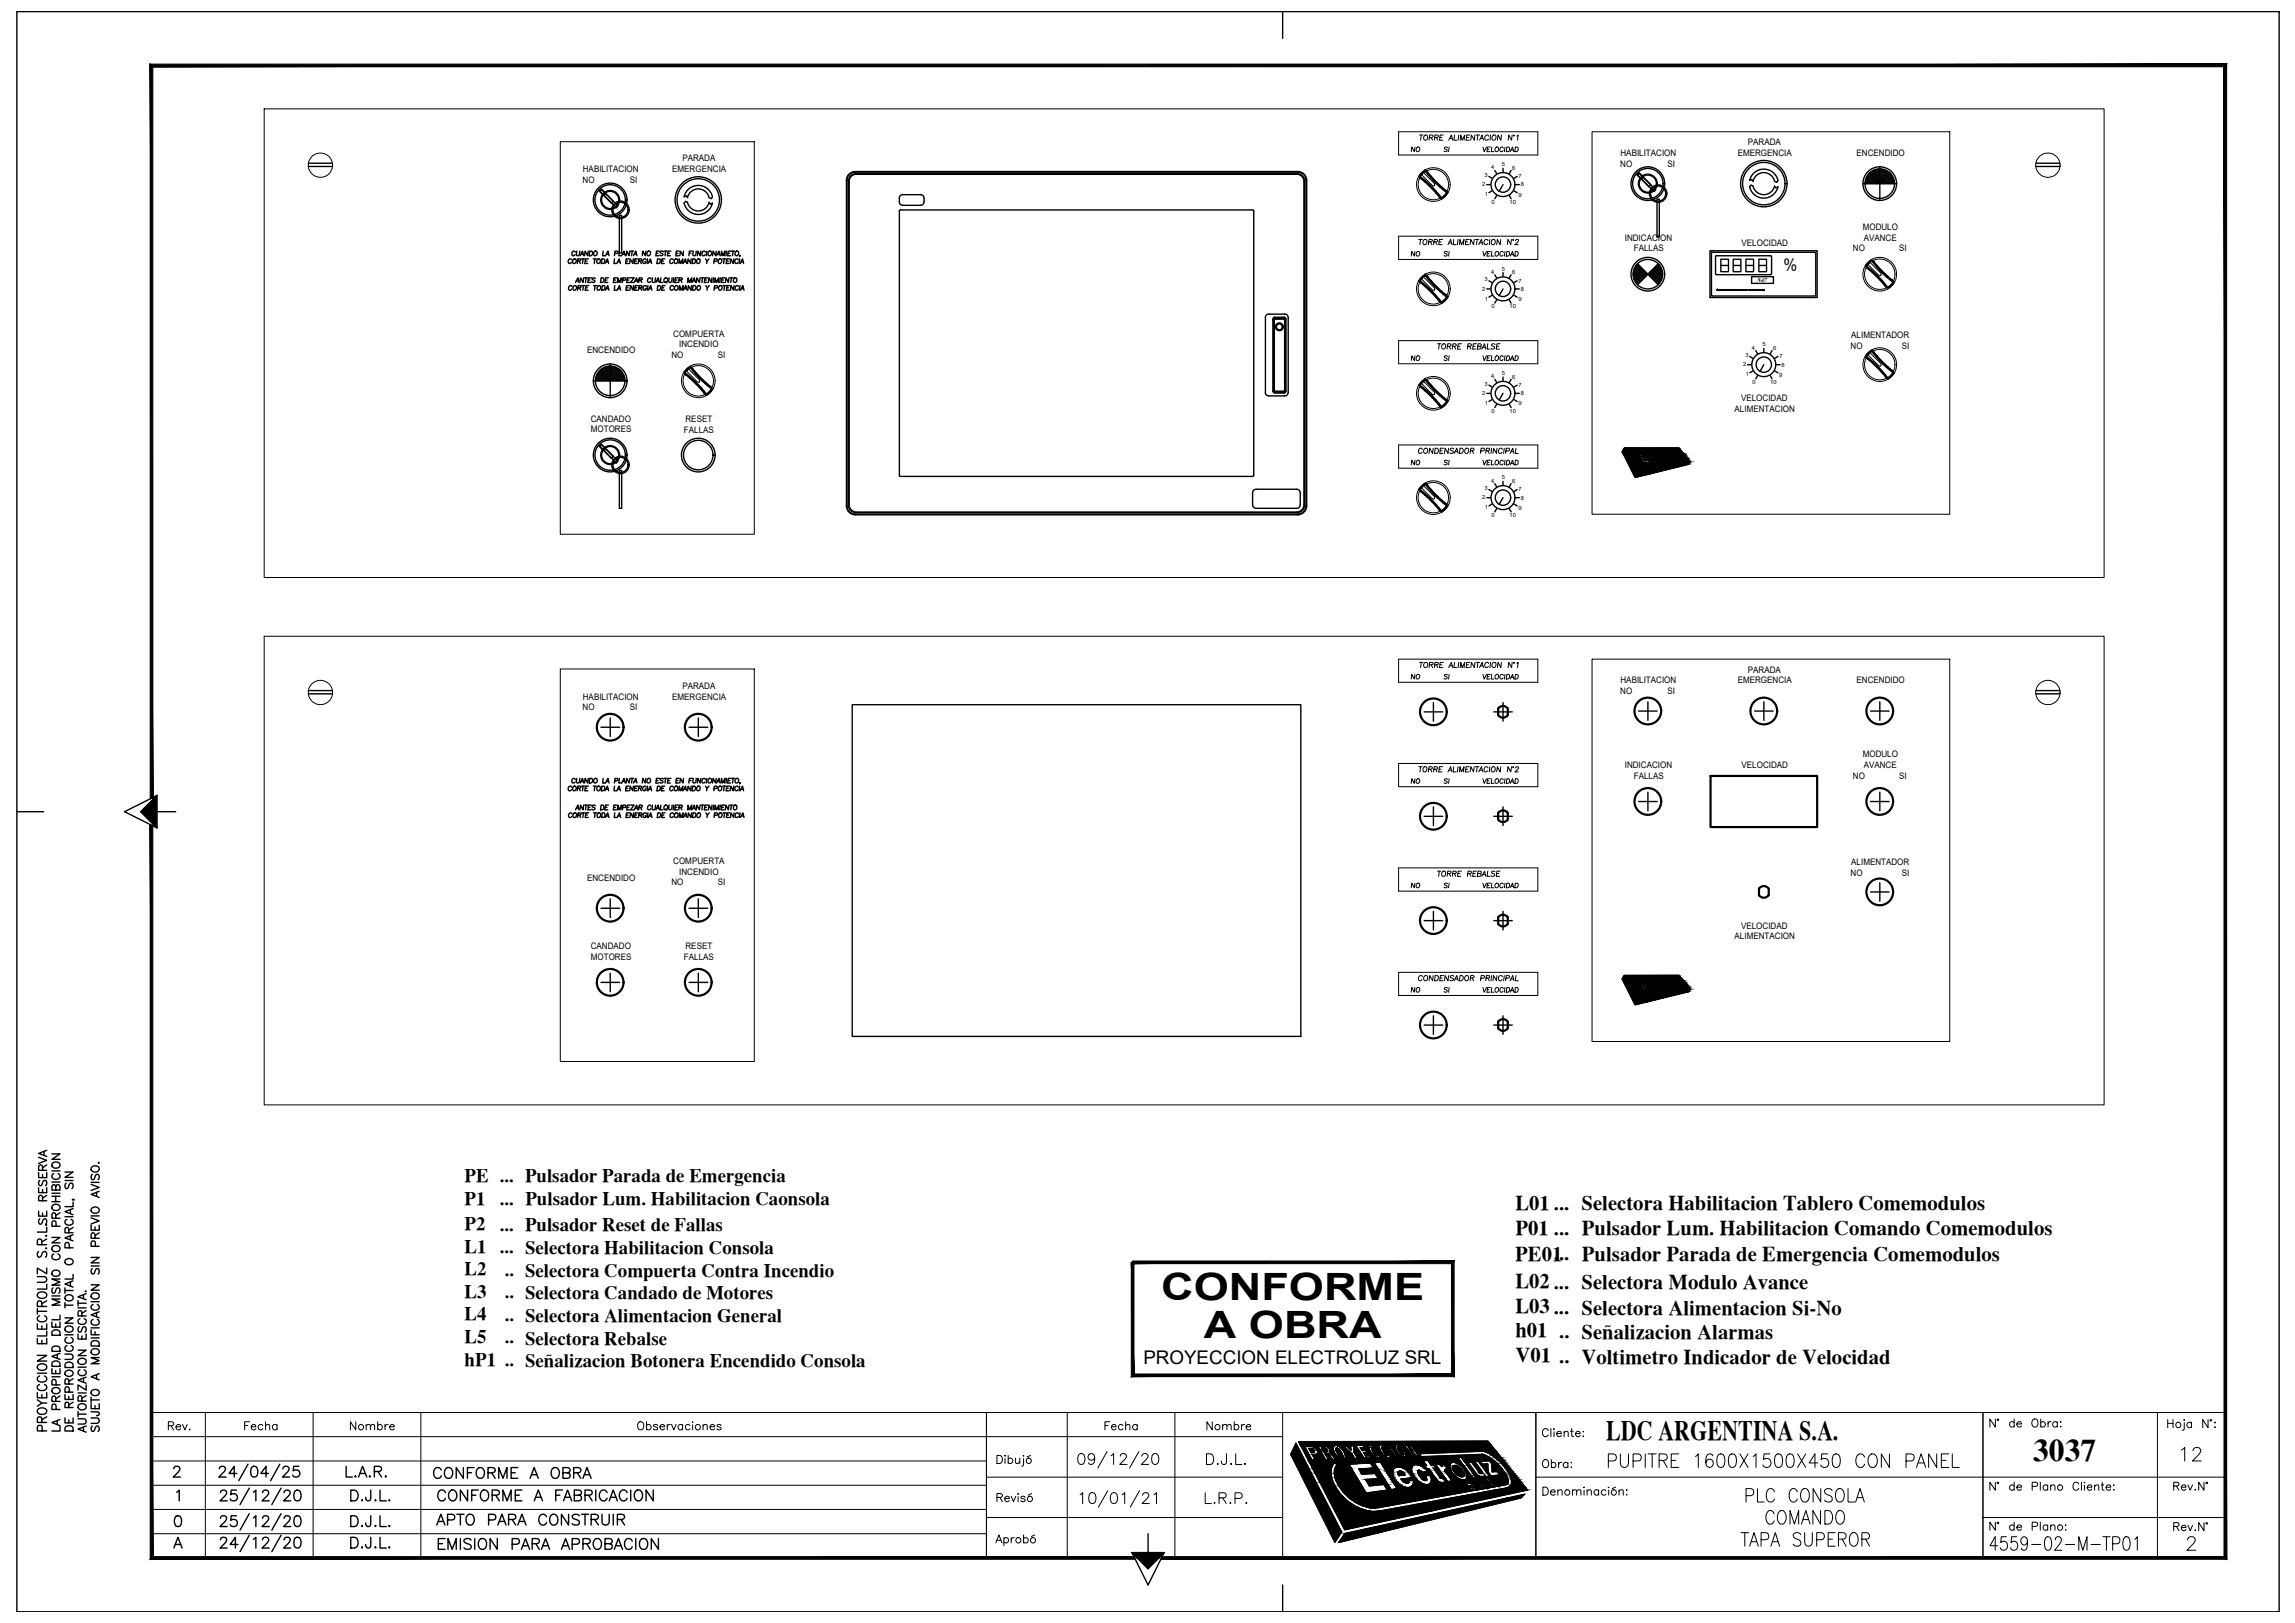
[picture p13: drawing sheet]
<svg xmlns="http://www.w3.org/2000/svg" width="420mm" height="297mm" viewBox="0 0 420 297" stroke-linecap="round" stroke-linejoin="round" font-family="sans-serif">
<defs><g id="words">
<g font-size="6.9">
<text x="212.6" y="237.8">CONFORME</text>
<text x="220.4" y="244.9">A OBRA</text>
</g>
<text font-size="5.8" x="372.2" y="267.4">3037</text>
<g font-size="5.7">
<text x="293.5" y="269.9">PUPITRE 1600X1500X450 CON PANEL</text>
<text x="398.6" y="268.5">12</text>
<text x="318.9" y="276.2">PLC CONSOLA</text>
<text x="322.4" y="280.1">COMANDO</text>
<text x="317.9" y="284.3">TAPA SUPEROR</text>
<text x="363.4" y="285">4559-02-M-TP01</text>
</g>
<text font-size="5.3" x="79" y="280.5">APTO PARA CONSTRUIR</text>
<text font-size="5.1" x="294" y="263.6">LDC ARGENTINA S.A.</text>
<g font-size="4.9">
<text x="78.7" y="271.6">CONFORME A OBRA</text>
<text x="79.4" y="284.7">EMISION PARA APROBACION</text>
</g>
<g font-size="4.4">
<text x="9.9" y="225.4" transform="rotate(-90 9.9 225.4)">SE RESERVA</text>
<text x="43.7" y="262.8">Fecha</text>
<text x="63.1" y="262.8">Nombre</text>
<text x="201.4" y="262.8">Fecha</text>
<text x="220.1" y="262.8">Nombre</text>
</g>
<g font-size="4">
<text x="257.5" y="67.4">NO SI</text>
<text x="257.5" y="86.4">NO SI</text>
<text x="257.5" y="125.6">NO SI</text>
<text x="257.5" y="144.6">NO SI</text>
</g>
<g font-size="3.8">
<text x="277.4" y="221.5">L01 ... Selectora Habilitacion Tablero Comemodulos</text>
<text x="277.4" y="226.1">P01 ... Pulsador Lum. Habilitacion Comando Comemodulos</text>
<text x="277.4" y="230.7">PE01... Pulsador Parada de Emergencia Comemodulos</text>
<text x="277.4" y="235.7">L02 ... Selectora Modulo Avance</text>
<text x="277.4" y="240.3">L03 ... Selectora Alimentacion Si-No</text>
<text x="277.4" y="244.7">h01 .. Señalizacion Alarmas</text>
<text x="277.4" y="249.3">V01 .. Voltimetro Indicador de Velocidad</text>
</g>
<g font-size="3.5">
<text x="257.5" y="28.9">NO SI</text>
<text x="257.5" y="48">NO SI</text>
<text x="257.5" y="163.7">NO SI</text>
<text x="257.5" y="182.7">NO SI</text>
<text x="85.1" y="216.4">PE ... Pulsador Parada de Emergencia</text>
<text x="85.1" y="220.6">P1</text>
<text x="91.5" y="220.5">... Pulsador Lum. Habilitacion Caonsola</text>
<text x="85.1" y="225.1">P2</text>
<text x="91.5" y="225.2">... Pulsador Reset de Fallas</text>
<text x="85.1" y="229.3">L1 ... Selectora Habilitacion Consola</text>
<text x="85.1" y="233.4">L2</text>
<text x="92.4" y="233.5">.. Selectora Compuerta Contra Incendio</text>
<text x="85.1" y="237.5">L3</text>
<text x="92.4" y="237.6">.. Selectora Candado de Motores</text>
<text x="85.1" y="241.7">L4</text>
<text x="85.1" y="245.8">L5</text>
<text x="92.4" y="241.8">.. Selectora Alimentacion General</text>
<text x="92.4" y="245.9">.. Selectora Rebalse</text>
<text x="85.1" y="249.9">hP1 .. Señalizacion Botonera Encendido Consola</text>
</g>
<text font-size="3.4" x="209.3" y="249.6">PROYECCION ELECTROLUZ SRL</text>
<text font-size="3.2" x="326.5" y="49.6">%</text>
<g font-size="1.6">
<text x="124.9" y="29.6">PARADA</text>
<text x="296.7" y="28.6">HABILITACION</text>
<text x="318.1" y="28.6">EMERGENCIA</text>
<text x="320" y="26.6">PARADA</text>
<text x="339.9" y="28.6">ENCENDIDO</text>
<text x="106.7" y="33.5">NO</text>
<text x="106.7" y="31.5">HABILITACION</text>
<text x="115.3" y="33.5">SI</text>
<text x="123.1" y="31.5">EMERGENCIA</text>
<text x="296.6" y="30.5">NO</text>
<text x="305.3" y="30.5">SI</text>
<text x="297.5" y="44">INDICACION</text>
<text x="299.1" y="46">FALLAS</text>
<text x="318.8" y="45.1">VELOCIDAD</text>
<text x="339.2" y="46">NO</text>
<text x="341" y="42.1">MODULO</text>
<text x="341.2" y="44">AVANCE</text>
<text x="347.7" y="46">SI</text>
<text x="107.5" y="64.7">ENCENDIDO</text>
<text x="122.9" y="65.5">NO</text>
<text x="123.3" y="61.6">COMPUERTA</text>
<text x="124.4" y="63.6">INCENDIO</text>
<text x="131.4" y="65.5">SI</text>
<text x="338.8" y="63.8">NO</text>
<text x="338.9" y="61.9">ALIMENTADOR</text>
<text x="348.2" y="63.8">SI</text>
<text x="108.1" y="77.2">CANDADO</text>
<text x="125.5" y="77.2">RESET</text>
<text x="317.6" y="75.4">ALIMENTACION</text>
<text x="318.7" y="73.4">VELOCIDAD</text>
<text x="108.2" y="79.1">MOTORES</text>
<text x="125.2" y="79.2">FALLAS</text>
<text x="296.7" y="125.1">HABILITACION</text>
<text x="318.1" y="125.1">EMERGENCIA</text>
<text x="320" y="123.1">PARADA</text>
<text x="339.9" y="125.1">ENCENDIDO</text>
<text x="106.7" y="130">NO</text>
<text x="106.7" y="128">HABILITACION</text>
<text x="115.3" y="130">SI</text>
<text x="123.1" y="128">EMERGENCIA</text>
<text x="124.9" y="126.1">PARADA</text>
<text x="296.6" y="127">NO</text>
<text x="305.3" y="127">SI</text>
<text x="297.5" y="140.6">INDICACION</text>
<text x="299.1" y="142.5">FALLAS</text>
<text x="318.8" y="140.6">VELOCIDAD</text>
<text x="339.2" y="142.5">NO</text>
<text x="341" y="138.6">MODULO</text>
<text x="341.2" y="140.6">AVANCE</text>
<text x="347.7" y="142.5">SI</text>
<text x="107.5" y="161.1">ENCENDIDO</text>
<text x="123.3" y="158.1">COMPUERTA</text>
<text x="124.4" y="160.1">INCENDIO</text>
<text x="338.8" y="160.3">NO</text>
<text x="338.9" y="158.4">ALIMENTADOR</text>
<text x="348.2" y="160.3">SI</text>
<text x="122.9" y="162">NO</text>
<text x="131.4" y="162">SI</text>
<text x="108.1" y="173.7">CANDADO</text>
<text x="125.5" y="173.7">RESET</text>
<text x="317.6" y="171.9">ALIMENTACION</text>
<text x="318.7" y="169.9">VELOCIDAD</text>
<text x="108.2" y="175.6">MOTORES</text>
<text x="125.2" y="175.7">FALLAS</text>
</g>
<g font-size="1.1">
<text x="271.4" y="34.1">2</text>
<text x="271.8" y="32.3">3</text>
<text x="271.9" y="35.9">1</text>
<text x="273" y="31">4</text>
<text x="274.9" y="30.4">5</text>
<text x="276.9" y="31.1">6</text>
<text x="278" y="36">9</text>
<text x="278" y="32.6">7</text>
<text x="278.4" y="34.1">8</text>
<text x="273.1" y="37.3">0</text>
<text x="276.4" y="37.3">10</text>
<text x="271.4" y="53.2">2</text>
<text x="271.8" y="51.4">3</text>
<text x="273" y="50.1">4</text>
<text x="274.9" y="49.5">5</text>
<text x="276.9" y="50.2">6</text>
<text x="278" y="51.7">7</text>
<text x="278.4" y="53.2">8</text>
<text x="321.6" y="51.6">N47</text>
<text x="271.9" y="55">1</text>
<text x="273.1" y="56.4">0</text>
<text x="276.4" y="56.4">10</text>
<text x="278" y="55.1">9</text>
<text x="319.5" y="65.3">3</text>
<text x="320.7" y="64">4</text>
<text x="322.7" y="63.4">5</text>
<text x="324.6" y="64.1">6</text>
<text x="325.8" y="65.6">7</text>
<text x="271.8" y="70.6">3</text>
<text x="273" y="69.2">4</text>
<text x="274.9" y="68.6">5</text>
<text x="276.9" y="69.3">6</text>
<text x="278" y="70.8">7</text>
<text x="319.1" y="67">2</text>
<text x="319.6" y="68.9">1</text>
<text x="320.8" y="70.3">0</text>
<text x="324.1" y="70.3">10</text>
<text x="325.7" y="68.9">9</text>
<text x="326.2" y="67.1">8</text>
<text x="271.4" y="72.3">2</text>
<text x="271.9" y="74.1">1</text>
<text x="273.1" y="75.6">0</text>
<text x="276.4" y="75.6">10</text>
<text x="278" y="74.2">9</text>
<text x="278.4" y="72.3">8</text>
<text x="271.8" y="89.6">3</text>
<text x="273" y="88.3">4</text>
<text x="274.9" y="87.7">5</text>
<text x="276.9" y="88.4">6</text>
<text x="278" y="89.9">7</text>
<text x="271.4" y="91.4">2</text>
<text x="271.9" y="93.2">1</text>
<text x="273.1" y="94.7">0</text>
<text x="276.4" y="94.7">10</text>
<text x="278" y="93.3">9</text>
<text x="278.4" y="91.4">8</text>
</g>
</g></defs>
<!-- layer: Eje de pliegue (ISO) -->
<path d="M48.4 19.9h336.8v85.8h-336.8zM48.4 116.4h336.8v85.8h-336.8z" fill="none" stroke="#000" stroke-width=".18"/>
<!-- layer: Punto de trabajo (ISO) -->
<g fill="none" stroke="#000" stroke-width=".25">
<path d="M56.5 30.5h4.4M56.5 29.9h4.4M372.7 30.5h4.4M372.7 29.9h4.4M56.5 127h4.4M56.5 126.4h4.4M110 133.1h3.4M111.7 131.4v3.4M126.2 133.1h3.4M127.8 131.4v3.4M260.7 130.3h3.4M262.4 128.6v3.4"/>
<path d="M273.5 130.3h3.4M275.2 128.6v3.4M300 130.1h3.4M301.7 128.4v3.4M321.2 130.1h3.4M322.9 128.4v3.4M342.5 130.1h3.3M344.1 128.4v3.4M372.7 127h4.4M372.7 126.4h4.4M260.7 149.4h3.4M262.4 147.7v3.4"/>
<path d="M273.5 149.4h3.4M275.2 147.7v3.4M300 146.7h3.4M301.7 145v3.4M342.5 146.7h3.3M344.1 145v3.4M110 166.2h3.4M110 179.8h3.4M111.7 164.5v3.4M111.7 178.1v3.4M126.2 166.2h3.4M126.2 179.8h3.4"/>
<path d="M127.8 164.5v3.4M127.8 178.1v3.4M260.7 168.5h3.4M262.4 166.8v3.4M273.5 168.5h3.4M275.2 166.8v3.4M342.5 163.2h3.3M344.1 161.6v3.3M260.7 187.6h3.4M262.4 185.9v3.4M273.5 187.6h3.4M275.2 185.9v3.4"/>
</g>
<!-- layer: APARATOS -->
<g fill="none" stroke="#000" stroke-width=".18">
<path d="M259.8 32.4l.3 .2M259.9 32.2v.1M259.9 32.3h.1M259.9 32.2h.1M259.9 32.3v.1M259.9 32.4l2.4 2 1.5 1.9M259.9 32.4h-.1M260 32.3l-.1 .1M260 32.3l-.2-.1v.2M260 32.3h-.1M260 32.3l1.8 1.5 2.1 2.4M260 32.5l.2 .3"/>
<path d="M260.1 32.5h-.1M260.1 32.6l.1 .1M260.2 32.8l2.6 2.5M260.2 32.7h.1M260.2 32.7v.1M260.2 32.7l.8 .6M260.3 32l1.9 2M260.6 31.6l-.3 .4M260.6 31.6l2 2M260.9 31.1l-.6 .5-.5 .6M260.9 31.3h.1M260.9 31.3l-1 .9"/>
<path d="M260.9 31.3l-.9 1M260.9 31.3l2.1 2.4 1.9 1.6M260.9 31.2h.1M260.9 31.2v.1M261 33.3h.1M261 33.3h-.1M261 33.3l1.9 1.9M261 31.3h.1M261 31.3h-.1M261 31.3l1.5 1.8 2.4 2.1M261 31.2l.2 .2M261 31.2v.1"/>
<path d="M261.2 31.4l.1 .2M261.2 31.4h.1M261.3 31.4h-.1M261.3 31.4l.1 .2M261.3 31.6h.1M261.3 31.6l.6 .7M261.4 31.6l2.6 2.6M261.4 31.6h-.1M261.9 32.3h.1M261.9 32.3l2 2M262 32.2l-.1 .1M262.2 34h.4"/>
<path d="M262.6 33.6v.3M262.6 34h.1M262.8 35.3l.6 .7M262.9 35.3h.1M262.9 35.3h-.1M262.9 35.2h.1M262.9 35.2v.1M262.9 35.2l.6 .7M263.4 36l.2 .2M263.5 35.9h.1M263.5 35.9l-.1 .1M263.5 35.9l.5 .5"/>
<path d="M263.6 36.1l-.1 .1M263.6 36.1h.1M263.8 36.3v.1M263.8 36.3h.1M263.9 36.3h.1M263.9 34.3l.7 .6M263.9 34.3h.1M263.9 36.2h.1M263.9 36.2v.1M264 34.2l-.1 .1M264 34.2l.6 .6M264 36.2v.2"/>
<path d="M264 36.3h.1M264.6 34.9h.1M264.6 34.9l.4 .3M264.6 34.8h.1M264.6 34.8v.1M264.6 34.8l.2 .1M264.8 35h.1M264.8 34.9v.1M264.9 35.3h.1M264.9 35.3l-1 .9M264.9 35.2v.1M264.9 35.2h.1"/>
<path d="M264.9 35.3l-.9 1M265 35.2h-.1M265 35.2v.1M265 35.3h.1M265 35.3l-.4 .6-.6 .5M265 35.3h-.1M259.8 51.4v.1M259.8 51.4h.2M259.8 51.5l.4 .3M259.9 51.3v.2M259.9 51.3l-.1 .1M259.9 51.3v.1"/>
<path d="M259.9 51.5h.1M259.9 51.5l1.8 1.5 2.1 2.4M259.9 51.5h-.1M260 51.4l-.1 .1M260 51.4h-.1M260 51.4l2.4 2.1 1.5 1.8M260 51.8l.2 .1M260.1 51.6l-.1 .1M260.2 51.9l2.6 2.5M260.2 51.8v.1M260.2 51.8l.8 .6M260.3 51.1l1.9 2"/>
<path d="M260.6 50.7l-.3 .4M260.6 50.7l2 2v.4h-.4M260.9 50.3l-.6 .4-.5 .6M260.9 50.4h.1M260.9 50.4l-1 .9M260.9 50.4l-.9 1M260.9 50.4l2.1 2.5 1.9 1.5M260.9 50.3h.1M260.9 50.3v.1M261 52.4h.1M261 52.4l-.1 .1M261 52.4l1.9 1.9"/>
<path d="M261 50.4h.1M261 50.4h-.1M261 50.4l1.5 1.8 2.4 2.1M261 50.3v.1M261 50.3l.2 .2M261.2 50.5l.2 .2M261.2 50.5l.1 .2M261.3 50.7h.1M261.3 50.7l.6 .7M261.4 50.7h-.1M261.4 50.7l.6 .6M261.9 51.4l2 2"/>
<path d="M261.9 51.4h.1M262 51.3l2 2M262 51.3l-.1 .1M262.6 53.1h.1M262.8 54.4l.6 .7M262.9 54.4h.1M262.9 54.4h-.1M262.9 54.3v.1M262.9 54.3l.6 .8M263.4 55.1l.2 .2M263.5 55.1h-.1M263.5 55.1h.1"/>
<path d="M263.5 55.1l.3 .4M263.6 55.2l-.1 .1M263.6 55.2h.1M263.8 55.5h.2M263.8 55.4v.1M263.8 55.4h.1M263.9 55.4h.1M263.9 53.4l.7 .6M263.9 53.4h.1M263.9 55.3l-.1 .1M263.9 55.3h.1M263.9 55.3l.1 .1"/>
<path d="M264 55.3v.1M264 53.3l-.1 .1M264 53.3l.6 .6M264 55.4h.1M264 55.4v.1M264 55.4h-.1M264.6 54h.1M264.6 54l.2 .1M264.6 53.9h.1M264.6 53.9l.2 .2M264.6 53.9v.1M264.8 54.1l.2 .2"/>
<path d="M264.8 54.1h.1M264.9 54.4l-1 .9M264.9 54.4h.1M264.9 54.3h.1M264.9 54.3v.1M264.9 54.4l-.9 1M265 54.3h-.1M265 54.4h-.1M265 54.4h.1M265 54.3v.1M265 54.4l-.4 .6-.6 .5M341.5 48.6l.1 .2"/>
<path d="M341.6 48.8l.2 .2M341.6 48.8h.1M341.7 48.6h.1M341.7 48.6h-.2M341.7 48.6v.2M341.7 48.6v.1M341.7 48.8l1.8 1.5 2.1 2.4M341.7 48.7v.1M341.7 48.7l2.4 2.1 1.6 1.8M341.8 49l.1 .2M341.8 49l.2 .1M341.9 49.2l.7 .5"/>
<path d="M341.9 49.1v.1M342 49.1h.1M342 49.1l-.1 .1M342 49.1l.7 .6M342.6 47.7h.1M342.6 47.7l-.9 .9M342.6 47.6l-.6 .4-.5 .6M342.6 47.7l.1-.1 .2 .2M342.6 49.7l2.5 2.7M342.6 47.7v.1M342.6 47.8l-.9 .9M342.6 47.8l1.6 1.8 2.4 2.1"/>
<path d="M342.7 49.7h.1M342.7 49.7h-.1M342.7 49.7l2 2M342.7 47.7l-.1 .1M342.7 47.7l1.6 1.8 2.3 2.1M342.8 47.6l-.1 .1M342.9 47.8l.3 .2M342.9 47.8l.1 .2M343 48l.6 .7M343.1 48h.1M343.2 48l.5 .6M343.2 48h-.2"/>
<path d="M343.6 48.7h.1M343.6 48.7l2 2M343.7 48.7h-.1M343.7 48.6v.1M343.7 48.6l2.7 2.6M343.7 48.6h.1M344.3 50v.4M344.3 50l-1.9-2-.4 .4 2 2h.3M344.3 50.4h.1M344.6 51.7h.1M344.7 51.7l.5 .7M345.1 52.4l.3 .1"/>
<path d="M345.2 52.4h.1M345.2 52.4h-.1M345.2 52.4l.3 .4M345.5 52.8h.1M345.5 52.7v.1M345.6 52.7h.1M345.6 50.7h.1M345.6 50.7l.7 .6M345.6 52.8h.1M345.7 52.8h.1M345.7 52.6v.2M345.7 52.6l-.1 .1"/>
<path d="M345.7 52.6v.1M345.7 52.7h.1M345.7 50.6l-.1 .1M346.3 51.3h.1M346.3 51.3l.2 .1M346.4 51.2l.1 .2M346.4 51.2l-.1 .1M346.5 51.4l.2 .2M346.5 51.4h.1M346.6 51.7l-.9 .9M346.6 51.7h.2M346.6 51.7h.1"/>
<path d="M346.6 51.6h.1M346.6 51.6l.1 .1M346.6 51.6v.1M346.6 51.7l-.9 1M346.7 51.6h-.1M346.7 51.6l.1 .1M346.8 51.6h.1M346.8 51.7h.1M346.8 51.7l-.5 .6-.6 .5M125.2 68.2h.1M125.2 68.2l.3 .3M125.3 68.3h.1"/>
<path d="M125.3 68.2l.1 .1M125.4 68.3h.1M125.4 68.2h.1M125.4 68.2h-.2M125.4 68.3l1.8 1.5 2.1 2.4M125.4 68.2v.1M125.4 68.2l2.4 2.1 1.6 1.8M125.5 68.6l.1 .1M125.5 68.5v.1M125.5 68.5h.1M125.5 68.5l.2 .1M125.6 68.7h.1"/>
<path d="M125.6 68.7l2.7 2.6M125.7 68.6l-.1 .1M125.7 68.6l.7 .6M126.3 67.2h.1M126.3 67.2l-1 1M126.3 67.1l-.6 .5-.5 .6M126.3 67.1v.2M126.3 67.1v.1M126.3 67.1h.2M126.3 67.1h.1M126.3 67.3l-.9 .9M126.3 67.3l1.6 1.8 2.4 2.1"/>
<path d="M126.4 67.3h-.1M126.4 69.2h.1M126.4 69.2l-.1 .1M126.4 69.2l2 2M126.4 67.2v.1M126.4 67.2l2.1 2.4 1.8 1.5M126.5 67.1l.3 .4M126.5 67.1l-.1 .1M126.6 67.3h.1M126.7 67.3h-.1M126.7 67.3l.2 .2M126.8 67.5h.1"/>
<path d="M126.8 67.5l.6 .7M126.9 67.5h-.1M126.9 67.5l.5 .7M127.4 68.2h.1M127.4 68.2l1.9 2M127.4 68.2l2 1.9M128 69.5l-1.9-2-.3 .3-.1 .1 2 2M128 69.9h.1M128 69.5v.4h-.3M128.3 71.3l.6 .6M128.4 71.2h.1M128.4 71.2l-.1 .1"/>
<path d="M128.4 71.2l.5 .7M128.9 71.9l.2 .2M128.9 71.9h.1M129.1 72.1l.1 .2M129.2 72.3h.1M129.3 72.2h.1M129.3 72.2l-.1 .1M129.3 72.3h.1M129.3 70.2h.1M129.3 70.2l.7 .6M129.4 72.1v.2M129.4 72.1l-.1 .1"/>
<path d="M129.4 72.3h.1M129.4 72.2h.1M129.4 70.1l.7 .6M129.4 70.1l-.1 .1M130 70.8h.1M130 70.8l.2 .1M130.1 70.7l.1 .2M130.1 70.7h.1M130.1 70.7l-.1 .1M130.2 70.9l.2 .2M130.3 71.2l-.9 .9M130.3 71.2h.1"/>
<path d="M130.3 71.1h.1M130.3 71.1v.1M130.4 71.3l-1 .9M130.4 71.2v.1M130.4 71.1h.1M130.4 71.1h-.1M130.5 71.1v.1M130.5 71.2h-.2M130.5 71.2l-.5 .6-.6 .5M130.5 71.2h.1M259.8 70.6h.1M259.8 70.6l.3 .2"/>
<path d="M259.9 70.4v.2M259.9 70.4h.1M259.9 70.6l2.4 2.1 1.5 1.8M259.9 70.6h-.1M260 70.5l-.1 .1M260 70.5l-.2-.1v.2M260 70.5h-.1M260 70.5l1.8 1.5 2.1 2.4M260 70.8l.2 .2M260.1 70.8h-.1M260.1 70.8l.1 .1M260.2 71l2.6 2.5"/>
<path d="M260.2 70.9h.1M260.2 70.9v.1M260.2 70.9l.8 .6M260.3 70.2l1.9 2M260.6 69.8l-.3 .4M260.6 69.8l2 2v.4M260.9 69.4l-.6 .4-.5 .6M260.9 69.5h.1M260.9 69.5l-1 .9M260.9 69.4v.2M260.9 69.4l.4 .4M260.9 69.6l-.9 .9"/>
<path d="M260.9 69.6l2.1 2.4 1.9 1.5M260.9 69.4h.1M261 71.5h.1M261 71.5l-.1 .1M261 69.5l-.1 .1M261 71.5l1.9 2M261 69.5h.1M261 69.5l1.5 1.8 2.4 2.1M261 69.4v.1M261.2 69.6h.1M261.3 69.6h-.1M261.3 69.6l.1 .2"/>
<path d="M261.3 69.8h.1M261.3 69.8l.6 .7M261.4 69.8l2.6 2.6M261.4 69.8h-.1M261.9 70.5h.1M261.9 70.5l2 2M262 70.4l-.1 .1M262.2 72.2h.4M262.6 72.2h.1M262.8 73.5l.6 .7M262.9 73.5h-.1M262.9 73.5h.1"/>
<path d="M262.9 73.5l.6 .7M263.4 74.2l.2 .2M263.5 74.2h-.1M263.5 74.2h.1M263.5 74.2l.3 .4M263.6 74.3l-.1 .1M263.6 74.3h.1M263.8 74.5v.1M263.8 74.6h.1M263.8 74.5h.1M263.8 74.6h.2M263.9 74.5h.1"/>
<path d="M263.9 74.6h.1M263.9 72.5l.7 .6M263.9 72.5h.1M263.9 74.5h-.1M263.9 74.4l.1 .1M263.9 74.4v.1M264 74.5h.1M264 72.4l-.1 .1M264 72.4l.6 .6M264 74.5v.1M264 74.5h-.1M264.6 73.1h.1"/>
<path d="M264.6 73.1l.2 .1M264.6 73h.1M264.6 73l.2 .2M264.6 73v.1M264.8 73.2l.2 .2M264.8 73.2h.1M264.9 73.5h.1M264.9 73.5l-1 .9M264.9 73.4h.1M264.9 73.4v.1M264.9 73.5l-.9 1M265 73.4v.1"/>
<path d="M265 73.4h-.1M265 73.5h-.1M265 73.5l-.4 .6-.6 .5M265 73.5h.1M341.6 65.3l.2 .2M341.7 65.2h.1M341.7 65.2v.1M341.7 65.2h-.2l.1 .1M341.7 65.3h.1M341.7 65.3l1.8 1.6 2.1 2.3M341.7 65.3h-.1M341.7 65.2l2.4 2.1 1.6 1.9"/>
<path d="M341.8 65.5l.1 .2M341.8 65.5l.2 .1M341.9 65.7l.7 .6M341.9 65.7h.1M342 65.6h.1M342 65.6l-.1 .1M342 65.6l.7 .6M342.1 64.8l.3-.2 1.9 2v.3h-.3l-2-2zM342.6 64.2h.1M342.6 64.2l.1 .1M342.6 64.2l-.9 1M342.6 64.1l-.6 .5-.5 .6"/>
<path d="M342.6 64.3l.1-.2 .2 .3M342.6 66.3l2.5 2.7M342.6 64.3h.1M342.6 64.3l-.9 .9M342.6 64.3l1.6 1.8 2.4 2.2M342.7 66.2h.1M342.7 66.2l-.1 .1M342.7 66.2l2 2M342.7 64.3h-.1M342.7 64.3l1.6 1.8 2.3 2.1M342.8 64.2h.1M342.8 64.2l-.1 .1"/>
<path d="M342.9 64.4l.3 .1M342.9 64.4l.1 .2M343 64.6h.1M343 64.6l.6 .7M343.1 64.6h.1M343.2 64.5l.5 .7M343.2 64.5l-.1 .1M343.6 65.3h.1M343.6 65.3l2 1.9M343.7 65.2h.1M343.7 65.2l-.1 .1M343.7 65.2l2.7 2.5"/>
<path d="M344.3 66.9h.1M344.6 68.2v.1M344.6 68.2h.1M344.7 68.2l.5 .7M345.1 69l.3 .1M345.2 68.9h.1M345.2 68.9l-.1 .1M345.2 68.9l.3 .4M345.5 69.3h.1M345.6 69.2h.1M345.6 69.3v.1M345.6 69.2l.1 .1"/>
<path d="M345.6 67.2h.1M345.6 69.2l-.1 .1M345.6 67.2l.7 .6M345.6 69.4h.1M345.7 69.2v.1M345.7 69.3l-.1 .1M345.7 69.2h-.1M345.7 69.2h.1M345.7 67.2h-.1M346.3 67.8h.1M346.3 67.8l.4 .3M346.4 67.7l.1 .2"/>
<path d="M346.4 67.7l-.1 .1M346.5 67.9v.1M346.6 68.3l-.9 .9M346.6 68.3h.2M346.6 68.3h.1M346.6 68.2h.1M346.6 68.2l.1 .1M346.6 68.2v.1M346.7 68.1l.1 .2M346.7 68.1l-.1 .1M346.8 68.2h.1M346.8 68.3l-.5 .6-.6 .5"/>
<path d="M259.8 89.6h.1M259.8 89.7l.4 .3M259.9 89.5h.1M259.9 89.5v.2M259.9 89.7h.1M259.9 89.7l2.4 2.1 1.5 1.8M260 89.6l-.1 .1M260 89.6l-.2 .1M260 89.6h-.2v.1M260 89.6l1.8 1.5 2.1 2.4M260 89.6h.1M260 90l.2 .1"/>
<path d="M260 89.9h.1M260.1 89.8l-.1 .1M260.2 90.1l1.3 1.1 1.3 1.5M260.2 90h.1M260.2 90.1h.1M260.2 90l.8 .6M260.3 89.3l1.9 2M260.6 88.9l-.3 .4M260.6 88.9l2 2v.4M260.9 88.5l-.6 .4-.5 .6M260.9 88.6h.1M260.9 88.6l-1 .9"/>
<path d="M260.9 88.5v.2M260.9 88.5h.1M260.9 88.7l-.9 .9M260.9 88.7l2.1 2.4 1.9 1.5M261 90.6l-.1 .1M261 90.6l1.9 1.9M261 88.6h.1M261 88.6l1.5 1.8 2.4 2.1M261 88.5v.1M261 88.5l.3 .4M261 88.6l-.1 .1M261.2 88.7h.1"/>
<path d="M261.3 88.7h-.1M261.3 88.7l.1 .2M261.3 88.9h.1M261.3 88.9l.6 .7M261.4 88.9l2.6 2.6M261.4 88.9h-.1M261.9 89.6l2 2M261.9 89.6h.1M262 89.5l-.1 .1M262.2 91.3h.4M262.6 91.3h.1M262.8 92.7l.6 .6"/>
<path d="M262.9 92.6h.1M262.9 92.6l-.1 .1M262.9 92.5v.1M262.9 92.5l.6 .8M263.4 93.3l.2 .2M263.5 93.3h.1M263.5 93.3l.3 .4M263.5 93.3h-.1M263.6 93.4l-.1 .1M263.8 93.6v.1M263.8 93.6h.2M263.9 93.6h.1"/>
<path d="M263.9 91.6l.7 .6M263.9 91.6h.1M263.9 93.5l-.1 .1M263.9 93.5l.1 .1M263.9 93.5h.1M264 93.5v.1M264 91.5l-.1 .1M264 91.5l.6 .6M264 93.6v.1h-.2M264 93.6h.1M264.6 92.2h.1M264.6 92.2l.2 .1"/>
<path d="M264.6 92.1h.1M264.6 92.1v.1M264.6 92.1l.2 .2M264.8 92.3l.2 .2M264.9 92.6l-1 .9M264.9 92.6h.1M264.9 92.5h.1M264.9 92.5v.1M264.9 92.7h.1M264.9 92.7l-.9 .9M264.9 92.6v.1M265 92.5v.1"/>
<path d="M265 92.5h-.1M265 92.6l-.1 .1M265 92.6l-.4 .6-.6 .5"/>
<circle cx="262.4" cy="33.8" r="3.1"/>
<circle cx="262.4" cy="33.8" r="2.78"/>
<circle cx="262.4" cy="52.9" r="3.1"/>
<circle cx="262.4" cy="52.9" r="2.78"/>
<circle cx="344.1" cy="50.2" r="3.1"/>
<circle cx="344.1" cy="50.2" r="2.78"/>
<circle cx="127.8" cy="69.7" r="3.1"/>
<circle cx="127.8" cy="69.7" r="2.78"/>
<circle cx="262.4" cy="72" r="3.1"/>
<circle cx="262.4" cy="72" r="2.78"/>
<circle cx="344.1" cy="66.7" r="3.1"/>
<circle cx="344.1" cy="66.7" r="2.78"/>
<circle cx="262.4" cy="91.1" r="3.1"/>
<circle cx="262.4" cy="91.1" r="2.78"/>
</g>
<g fill="none" stroke="#000" stroke-width=".25">
<path d="M110 34.5l.7 .7-.4 .4-.6-.7zM110.1 34.7l3 3-.3 .3-3-3zM110.6 35.8l.3-.3 1.4 1.3-.4 .4zM113.4 39.4h.4v6.9h-.4zM125.2 36a2.63 2.63 0 0 1 2.7-2.1 2.63 2.63 0 0 1 2.5 2.2l-.2 .3-.4-.2a2.02 2.02 0 0 0-2-1.6 2.02 2.02 0 0 0-1.9 1.6l-.3-.4-.3 .2M125.2 37.2a2.67 2.67 0 0 0 2.6 2.1 2.67 2.67 0 0 0 2.7-2.1l-.4 .2-.3-.4a2.02 2.02 0 0 1-2 1.6 2.02 2.02 0 0 1-1.9-1.6l-.4-.2-.2 .4M299.6 31.9l.4-.3 .7 .6-.4 .4zM299.8 32l.3-.3 3 3-.3 .3zM300.5 32.8l.4-.3 1.4 1.3-.4 .4zM303.4 36.5h.4v6.9h-.4zM320.6 33.9l.3 .1a2.02 2.02 0 0 0 2 1.6 2.02 2.02 0 0 0 2-1.6l.2 .4 .4-.2a2.61 2.61 0 0 1-2.6 2.1 2.61 2.61 0 0 1-2.5-2.2zM321.2 31.5a2.59 2.59 0 0 1 4.3 1.6l-.2 .3-.4-.2a2.02 2.02 0 0 0-2-1.6 2.02 2.02 0 0 0-2 1.6l-.2-.4-.4 .2 .2-.5z"/>
<path d="M341.7 33.6l2.4-2.4 2.5 2.4M341.9 33.6l2.2-2.2 2.2 2.2M342.2 33.6l1.9-1.9 2 1.9M342.5 33.6l1.6-1.6 1.7 1.6M342.5 31.4l-.5 .6M342.8 33.6l1.3-1.4 1.4 1.4M343 33.6l1.1-1.1 1.2 1.1M343.1 31.1l-1.4 1.5M343.3 33.6l.8-.8 .9 .8M343.5 31l-2 2M343.5 33.6l.6-.6 .7 .6M343.8 33.6l.3-.3 .4 .3"/>
<path d="M343.9 31l-2.4 2.3M344.1 33.6h.1M344.1 30.9l-2.6 2.7M344.2 30.9l2.6 2.7M344.4 31l2.4 2.3M344.8 31l2 2M345.1 31.1l1.5 1.5M345.7 31.4l.6 .6M299 50.2l1.3 1.3M299 50.5l1.2 1.2M299.1 50.8l1 1M299.2 51.2l.8 .7"/>
<path d="M299.5 51.8l.3 .3M299.8 48.3l3.8 3.8M299.8 48.3l-.3 .3M300 48.4l-.8 .8M300.1 48.6l-1 1M300.2 48.7l-1.2 1.2M300.3 48.8l-1.3 1.4M300.5 49l-1.3 1.2 1.3 1.2M300.6 49.1l-1.1 1.1 1.1 1.1M300.7 49.2l-.9 1 .9 .9M300.9 49.3l-.9 .9 .9 .8M301 49.5l-.7 .7 .7 .7"/>
<path d="M301.1 49.6l-.6 .6 .6 .5M301.3 49.7l-.5 .5 .5 .4M301.4 49.9l-.3 .3 .3 .3M301.5 50l-.2 .2 .2 .2M301.6 50.2h.1M301.7 50.2h.1M301.9 50l.1 .2-.1 .2M302 49.9l.3 .3-.3 .3M302.1 49.7l.5 .5-.5 .4M302.3 49.6l.5 .6-.5 .5M302.4 49.5l.7 .7-.7 .7M302.5 49.3l.9 .9-.9 .8"/>
<path d="M302.7 49.2l.9 1-.9 .9M302.8 49.1l1.1 1.1-1.1 1.1M302.9 49l1.2 1.2-1.2 1.2M303 48.8l1.4 1.4M303.2 48.7l1.2 1.2M303.3 48.6l1 1M303.4 48.4l.8 .8M303.6 48.3l.3 .3M303.6 48.3l-3.8 3.8M303.9 51.8l-.3 .3M304.2 51.2l-.8 .7M304.3 50.8l-1 1"/>
<path d="M304.4 50.5l-1.2 1.2M304.4 50.2l-1.4 1.3M313.1 45.9h19.6v8.5h-19.6zM313.3 54l.2 .2M313.3 46.3v7.7M313.4 46.2l-.1 .1M313.5 46.2h18.7M314.3 50.3l-.2-.2v-3.2l.1-.1h9.9l.2 .2v3.1l-.2 .2M314.3 50.3h9.8M332.2 46.2l.2 .1-.1 7.8-18.8 .1M109.3 69.7l2.4-2.4 2.5 2.4M109.5 69.7l2.2-2.2 2.2 2.2"/>
<path d="M109.8 69.7l1.9-1.9 1.9 1.9M110.1 69.7l1.6-1.6 1.7 1.6M110.1 67.5l-.5 .6M110.3 69.7l1.4-1.4 1.4 1.4M110.6 69.7l1.1-1.1 1.2 1.1M110.7 67.2l-1.5 1.5M110.8 69.7l.9-.9 .9 .9M111.1 69.7l.6-.6 .6 .6M111.1 67.1l-2 2M111.4 69.7l.3-.3 .4 .3M111.4 67l-2.3 2.4M111.6 69.7h.2"/>
<path d="M111.7 67l-2.7 2.7M111.7 67l2.7 2.7M112 67l2.4 2.4M112.3 67.1l2 2M112.7 67.2l1.5 1.5M113.3 67.5l.6 .6M109.7 81.6l.3-.4 .7 .7-.4 .4zM109.8 81.7l.3-.3 3 3-.3 .3zM110.6 82.5l.3-.3 1.4 1.3-.4 .3zM113.4 86.1h.4v6.9h-.4z"/>
<circle cx="111.7" cy="36.6" r="3.1"/>
<circle cx="111.7" cy="36.6" r="2.78"/>
<circle cx="111.7" cy="36.6" r="1.73"/>
<circle cx="111.7" cy="36.6" r="1.58"/>
<circle cx="113.6" cy="38.4" r="1.6"/>
<circle cx="113.6" cy="38.4" r="1.39"/>
<circle cx="127.8" cy="36.6" r="3.9"/>
<circle cx="127.8" cy="36.6" r="4.2"/>
<circle cx="301.7" cy="33.6" r="3.1"/>
<circle cx="301.7" cy="33.6" r="2.78"/>
<circle cx="301.7" cy="33.6" r="1.73"/>
<circle cx="301.7" cy="33.6" r="1.58"/>
<circle cx="303.6" cy="35.4" r="1.6"/>
<circle cx="303.6" cy="35.4" r="1.39"/>
<circle cx="322.9" cy="33.6" r="3.9"/>
<circle cx="322.9" cy="33.6" r="4.2"/>
<circle cx="344.1" cy="33.6" r="3.1"/>
<circle cx="344.1" cy="33.6" r="2.7"/>
<circle cx="301.7" cy="50.2" r="3.1"/>
<circle cx="301.7" cy="50.2" r="2.7"/>
<circle cx="111.7" cy="69.7" r="3.1"/>
<circle cx="111.7" cy="69.7" r="2.7"/>
<circle cx="111.7" cy="83.3" r="3.1"/>
<circle cx="111.7" cy="83.3" r="2.78"/>
<circle cx="111.7" cy="83.3" r="1.73"/>
<circle cx="111.7" cy="83.3" r="1.58"/>
<circle cx="113.6" cy="85.1" r="1.6"/>
<circle cx="113.6" cy="85.1" r="1.39"/>
<circle cx="127.8" cy="83.3" r="3.1"/>
<circle cx="127.8" cy="83.3" r="2.7"/>
</g>
<!-- layer: EJES -->
<g fill="none" stroke="#000" stroke-width=".25">
<path d="M341.1 33.6h.6M341.9 33.6h.1M342.1 33.6h.8M343 33.6h.1M343.2 33.6h.8M344.1 33.6h.1M344.1 30.6v.6M344.1 31.3v.2M344.1 31.6v.7M344.1 32.5v.1M344.1 32.7v.7M344.1 33.6v.1"/>
<path d="M344.1 33.8v.8M344.1 34.7v.1M344.1 34.9v.8M344.1 35.8v.1M344.1 36v.7M344.3 33.6h.8M345.2 33.6h.1M345.4 33.6h.8M346.3 33.6h.1M346.5 33.6h.7M108.6 69.7h.7M109.5 69.7h.1"/>
<path d="M109.7 69.7h.7M110.6 69.7h.1M110.8 69.7h.7M111.7 69.7h.1M111.7 66.6v.7M111.7 67.4v.1M111.7 67.7v.7M111.7 68.5v.2M111.7 68.8v.7M111.7 69.6v.2M111.7 69.9v.7M111.7 70.8v.1"/>
<path d="M111.7 71v.7M111.7 71.9v.1M111.7 72.1v.7M111.9 69.7h.7M112.8 69.7h.1M113 69.7h.7M113.9 69.7h.1M114.1 69.7h.7"/>
</g>
<!-- layer: DETALLES -->
<g fill="none" stroke="#000" stroke-width=".25">
<path d="M272.2 33.8h.6M272.6 32.3l.6 .3M273.2 34.9l-.6 .4M273.7 31.2l.3 .6M274 35.8l-.3 .6M275.2 30.8v.7M276.3 35.8l.3 .6M276.6 31.2l-.3 .6M277.2 34.9l.5 .4M277.5 33.8h.7M277.7 32.3l-.5 .3M272.2 52.9h.6"/>
<path d="M272.6 51.4l.6 .3M273.2 54l-.6 .4M273.7 50.3l.3 .6M274 54.9l-.3 .6M275.2 49.9v.7M276.3 54.9l.3 .6M276.6 50.3l-.3 .6M277.2 54l.5 .4M277.5 52.9h.7M277.7 51.4l-.5 .3M272.2 72h.6M272.6 70.5l.6 .3"/>
<path d="M273.2 73.1l-.6 .4M273.7 69.4l.3 .6M274 74l-.3 .6M275.2 69v.7M276.3 74l.3 .6M276.6 69.4l-.3 .6M277.2 73.1l.5 .4M277.5 72h.7M277.7 70.5l-.5 .3M319.9 66.7h.7M320.3 65.2l.6 .4M320.9 67.9l-.6 .3"/>
<path d="M321.4 64.2l.4 .5M321.8 68.8l-.4 .5M322.9 63.8v.6M324.1 68.8l.3 .5M324.4 64.2l-.3 .5M324.9 67.9l.6 .3M325.2 66.7h.7M325.5 65.2l-.6 .4M272.2 91.1h.6M272.6 89.6l.6 .3M273.2 92.3l-.6 .3M273.7 88.5l.3 .6"/>
<path d="M274 93.1l-.3 .6M275.2 88.1v.7M276.3 93.1l.3 .6M276.6 88.5l-.3 .6M277.2 92.3l.5 .3M277.5 91.1h.7M277.7 89.6l-.5 .3"/>
</g>
<!-- layer: PRINCIPAL -->
<g fill="none" stroke="#000" stroke-width=".25">
<path d="M275.2 33.8l-.7 1.2M275.2 52.9l-.7 1.2M314.3 53l.1 .1zM314.4 53.1h.1M314.5 53l.1 .1M314.6 53l.1 .1zM314.7 53.1h.1M314.7 53v.1M314.8 53.1h.1M315 53.1h.1M315 47.5v1M315 48.6v1.1"/>
<path d="M315.1 49.7h1.3M315.1 47.4h1.3M315.1 48.6h1.3M315.1 53.1h.1M315.2 53l.1 .1M315.3 53l.1 .1zM315.4 53.1h.1M315.4 53v.1M315.5 53.1h.1M315.7 53.1h.1M315.8 53.1h-.1M315.9 53l.1 .1"/>
<path d="M316 53v.1zM316.1 53l.1 .1M316.2 53v.1zM316.3 53l.1 .1M316.4 53l.1 .1M316.4 47.5v1M316.4 48.6v1.1M316.6 53.1h.1M316.6 53l.1 .1M316.8 53.1h.1M317 53.1h.1M317.1 53.1h.1"/>
<path d="M317.2 53l-.1 .1M317.3 47.5v1M317.3 48.6v1.1M317.4 53.1h.1M317.4 49.7h1.2M317.4 47.4h1.2M317.4 48.6h1.2M317.6 53v.1l-.1-.1M317.7 53l.1 .1M317.9 53v.1M318 53.1h.1M318.2 53.1h.1"/>
<path d="M318.3 53.1h.1M318.4 53.1h.1M318.5 53.1h.1M318.5 53l.1 .1M318.6 53.1h.1M318.7 53.1h.1M318.7 47.5v1M318.7 48.6v1.1M318.8 53.1h.1M318.8 53v.1M318.9 53.1h.1M319 53.1h.1"/>
<path d="M319.1 53.1h.1M319.3 53l.1 .1M319.4 53.1h.1M319.5 53.1h.1M319.6 53.1h-.1M319.6 53.1h.1M319.6 47.5v1M319.6 48.6v1.1M319.7 49.7h1.3M319.7 47.4h1.3M319.7 48.6h1.3M319.7 53.1h.1"/>
<path d="M319.8 53.1h.1M320 53.1h-.1M320.1 53.1h.1M320.4 53.1v-.1v.1M320.5 53v.1zM320.7 53l-.1 .1M320.7 50.6h4v1.3h-4zM320.8 53l.1 .1v-.1M321 53v.1M321 47.5v1M321 48.6v1.1M321.1 53v.1"/>
<path d="M321.4 53l-.1 .1M321.4 53.1h.1M321.5 53l.1 .1M321.6 53l.1 .1M321.8 53v.1M321.9 53v.1zM322 53l.1 .1M322.1 53l.1 .1M322.2 53.1v-.1l.1 .1M322.4 53v.1zM322.5 53v.1M322.6 53v.1"/>
<path d="M322.7 53.1h.1M322.8 53l-.1 .1M322.8 53.1h.1l-.1 .1M323 53.1h-.1M323.4 48.6h-1.4l.1 1.1h1.3M323.4 47.4h-1.3l-.1 1.1M323.4 47.5v1M323.4 48.6v1.1M275.2 72l-.7 1.2M322.9 66.7l-.7 1.3M275.2 91.1l-.7 1.2"/>
<circle cx="275.2" cy="33.8" r="2.19"/>
<circle cx="275.2" cy="33.8" r="1.41"/>
<circle cx="275.2" cy="52.9" r="2.19"/>
<circle cx="275.2" cy="52.9" r="1.41"/>
<circle cx="275.2" cy="72" r="2.19"/>
<circle cx="275.2" cy="72" r="1.41"/>
<circle cx="322.9" cy="66.7" r="2.19"/>
<circle cx="322.9" cy="66.7" r="1.41"/>
<circle cx="275.2" cy="91.1" r="2.19"/>
<circle cx="275.2" cy="91.1" r="1.41"/>
</g>
<!-- layer: 0 -->
<g fill="none" stroke="#000" stroke-width=".18">
<path d="M102.6 25.9h35.5v71.9h-35.5zM256.1 24.1h25.4v4.3h-25.4zM291.5 24.1h65.5v70h-65.5zM256.1 43.2h25.4v4.3h-25.4zM256.1 62.3h25.4v4.3h-25.4zM256.1 81.4h25.4v4.3h-25.4zM102.6 122.4h35.5v71.9h-35.5zM256.1 120.6h25.4v4.3h-25.4zM256.1 139.7h25.4v4.3h-25.4zM291.5 120.6h65.5v70h-65.5zM256.1 158.8h25.4v4.3h-25.4zM256.1 178h25.4v4.2h-25.4z"/>
<path d="M27.7 258.5h379.7M37.6 258.5v26.6M57.3 258.5v26.6M77 258.5v26.6M180.6 258.5v26.6M195.4 258.5v26.6M215.1 258.5v26.6M234.8 258.5v26.6M281.2 258.5v26.6M363 258.5v26.6M395 258.5v26.6M27.7 262.9h207.1"/>
<path d="M27.7 276.3h152.9M27.7 271.8h152.9M27.7 267.4h152.9M180.6 270.3h54.2M180.6 277.7h54.2M281.2 270.3h126.1M362.9 277.7h44.4M27.7 285.1h379.7M27.7 280.7h152.9M400.5 281.8a.58 .58 0 0 1 .5-.6h.4a.61 .61 0 0 1 .4 1l-1.4 1.5h1.6"/>
<circle cx="58.7" cy="30.2" r="2.23"/>
<circle cx="374.9" cy="30.2" r="2.23"/>
<circle cx="58.7" cy="126.7" r="2.23"/>
<circle cx="374.9" cy="126.7" r="2.23"/>
</g>
<g fill="none" stroke="#000" stroke-width=".25">
<path d="M155.5 33.2v59.2M155.9 32l.8-.2h80.8a1.39 1.39 0 0 1 1.3 1.4v59.3a1.39 1.39 0 0 1-1.3 1.3h-80.8a1.39 1.39 0 0 1-1.4-1.3v-59.4l.1-.4zM156.5 31.4a1.58 1.58 0 0 0-1.5 1.6M156.5 31.5a1.47 1.47 0 0 0-1.4 1.5M156.5 31.4v.1M156.5 31.5h81.1M156.5 31.4h81.1M156.8 31.9a1.32 1.32 0 0 0-1.4 1.3M156.8 31.9h80.6a1.32 1.32 0 0 1 1.3 1.3v59.2a1.32 1.32 0 0 1-1.3 1.3h-80.6M164.6 36.3a.61 .61 0 0 1 .7-.7h3.2a.65 .65 0 0 1 .7 .7v.6a.65 .65 0 0 1-.7 .7h-3.2a.65 .65 0 0 1-.7-.7M164.7 36.3v.6M164.7 38.6v48.4"/>
<path d="M164.9 38.4l-.3 .2M164.9 38.4h64.4M229.3 38.4l.2 .2v48.5l-64.6 .1-.3-.2M237.6 31.5a1.47 1.47 0 0 1 1.5 1.5M237.6 31.4a1.58 1.58 0 0 1 1.6 1.6M237.6 31.4v.1M239.1 33h.1v59.6h-.1zM231.7 58.1v13.7M232.3 57.5a.65 .65 0 0 0-.7 .6M232.3 57.5h2.9a.65 .65 0 0 1 .6 .6v13.7a.65 .65 0 0 1-.6 .7h-2.9M233 58.4v13.2l.4 .3h1.7M233.2 58.5h.1"/>
<path d="M233.2 58.5v13M233.2 58.3v.2M233.2 58.4h.1M233.3 58.5h.1M233.3 58.4v.1M233.3 58.5v13M233.3 58.3l-.1 .1M233.3 58.3v.1M233.3 58.4h.1M233.3 58.4h1.8M233.4 58l-.4 .4M233.4 58.1h1.7"/>
<path d="M233.4 58.3h-.1M235.1 58.3h.1M235.1 58.3v.1M235.1 58.3h-1.7v.1M235.1 58.1l.3 .4v13.1M235.1 58l.3 .4M235.1 58.4h.1M235.1 58.1h-1.7l-.3 .4v13.1M235.1 58.4l.1 .1M235.1 58.3l.1 .1M235.2 58.5h.1M235.2 58.5v13"/>
<path d="M235.2 58.3l.1 .2M235.2 58.4h.1M235.3 58.5v13M235.4 58.4v13.2l-.3 .3M231.6 71.8a.65 .65 0 0 0 .7 .7M233.1 71.6l.3 .3h1.7M233.2 71.5l.2 .2M233.2 71.5h.1M233.3 71.5l.1 .1M233.4 71.7h1.7M233.4 71.6h1.7M233.4 71.6v.1"/>
<path d="M235.1 71.6v.1M235.2 71.5l-.1 .1M235.2 71.5h.1M235.3 71.5l-.2 .2M235.4 71.6l-.3 .3M155 92.6v-59.6h.1v59.6M155 92.6h.1M155 92.6a1.58 1.58 0 0 0 1.5 1.6M155.1 92.6a1.47 1.47 0 0 0 1.4 1.5M155.4 92.4a1.32 1.32 0 0 0 1.4 1.3M156.5 94.1v.1h81.1v-.1M156.5 94.1h81.1"/>
<path d="M230 89.5a.65 .65 0 0 0-.7 .7v2.2a.65 .65 0 0 0 .7 .6M230 89.5h7.4a.65 .65 0 0 1 .6 .7v2.2a.65 .65 0 0 1-.6 .6h-7.4M239.1 92.6a1.47 1.47 0 0 1-1.5 1.5M239.2 92.6a1.58 1.58 0 0 1-1.6 1.6M297.3 82.1l2.4 4.7-.4 .5-2.3-4.6zM297.4 82h10l2.1 2.6-9.7 2.1zM297.7 82.3h.4a.23 .23 0 0 1 .3 .1 .23 .23 0 0 1-.1 .3h-.2l.2 .3h-.2zM297.9 82.4h.2l.1 .2h-.1zM298.4 82.3h.5l.4 .7-.5-.3 .2 .3h-.2zM298.8 82.3l.1 .1M298.8 82.4h-.2l.3 .2M298.9 82.4l-.1 .2"/>
<path d="M299.3 82.2l.4 .2 .1 .5-.4-.2zM299.4 82.4l.2 .1 .1 .3-.2-.2zM299.8 82.2l.4 .3-.1-.3h.2l.2 .7h-.1zM299.8 86.9l9.5-2.1-.2 .2-9.6 2.3zM300.1 83.2l1.1-.1 .2 .3-.8 .1 .2 .2h.6l.2 .3h-.7l.2 .4 .8-.1 .2 .3-1.1 .1zM300.4 82.2h.4l.1 .1h-.2l.3 .3h-.2l.1 .2h.3v.1h-.3zM301.3 85.5h.1M301.4 83.1h.3l.9 1.4h-.3zM301.4 82.4l-.2-.1 .3 .4v-.1M301.4 82.4h.1M301.5 82.4l-.3-.2a.45 .45 0 0 0 .1 .4 .45 .45 0 0 0 .4 .2v-.2M301.6 82.6h.1"/>
<path d="M302 82.4l-.2-.1 .3 .4v-.1M302 82.4l-.2-.3a.45 .45 0 0 0 0 .5 .45 .45 0 0 0 .4 .2v-.2M302.1 82.4h-.1M302.1 82.2h.1l.4 .6h-.1zM302.2 82.6h.1M302.2 82.6h-.1M302.5 82.2l.4 .2 .1 .4-.4-.2zM302.6 82.3l.3 .4zM302.7 83.6h.1l.2 .2h-.3zM303 82.2l.4 .3-.2-.3h.1l.4 .5-.4-.2 .2 .3h-.1zM303.4 84l-.1 .4a.76 .76 0 0 1-.8-1 .82 .82 0 0 1 .9 .5l-.6 .1 .3 .2 .3-.1M304.2 83.6l-.5-.1 .1 .4 .3 .2v-.3h.3"/>
<path d="M304.2 83.6l-.4-.4-.4 .2a.77 .77 0 0 0 .9 .8v-.4M304.7 84l.4 .2M304.9 83.3h.1M304.9 83.3l-.3-.1 .7 .9h.2l-.4-.5M305 84l-.5-.6h.2l-.2-.1-.3-.3h-.2l.1 .3h-.1l.7 .8M305 84l.2 .2h-.2M305 83.2l-.1 .1M305 83.2h.1M305.1 83.2l.2 .2M305.2 83.4l-.1 .2M305.3 83.5h.1M305.4 83.1a.71 .71 0 0 1 .8 .9 .71 .71 0 0 1-.8-.9z"/>
<path d="M305.5 83.3h.3l.2 .3a.18 .18 0 0 1 .1 .3 .18 .18 0 0 1-.3-.2zM305.8 82.8h.2l.8 1.1-.2 .1zM306.2 84.1h.2l.1 .1h-.2l.3 .1 .1 .3-.2-.1-.1-.1h.2l-.3-.1zM306.3 83.1h.2l.5 .6 .1-.1-.4-.5h.2l.6 .7h-.3v.1h-.2zM306.7 84.5h.2zM307 83h.5l.1 .6h.3l.1 .2h-.4l-.2-.6h-.3zM307 84h-.2l.2 .2M307 84v.1M307 84.1v.1M307.1 82.5h.1M307.1 82.7a1.94 1.94 0 0 1 1.3 1.6M307.1 82.5l-3.3 .2 .1 .1 3.2-.1"/>
<path d="M307.1 84.2l-.1-.2h-.3l.4 .5h.1l-.2-.2 .4 .1-.2-.2M307.1 84.2h.1M307.2 82.6a2.19 2.19 0 0 1 1.4 1.7l-.3 .2-6.5 1.2a2.39 2.39 0 0 1-2.7-2.2l.2-.4 .1 .1a1.64 1.64 0 0 0 1 2l.9 .3M307.2 83.9l.6 .5h-.2zM307.3 84.4h.2zM307.8 84.3h.2zM308.4 84.3l-7.1 1.2M308.4 84.3h.1M156 129h82.1v60.7h-82.1zM297.3 178.6l2.4 4.7-.4 .5-2.3-4.6zM297.4 178.5h10l2.1 2.6-9.7 2.1zM297.7 178.8h.4a.24 .24 0 0 1 .3 .1 .24 .24 0 0 1-.1 .3h-.2l.2 .3h-.2z"/>
<path d="M297.9 178.9h.3v.2h-.1zM298.9 179l-.3-.1 .3 .2M298.9 179l-.1 .1M298.9 179.2l.4 .3a.96 .96 0 0 0-.9-.7l.4 .7h.2l-.2-.3h.1M299.3 178.7l.4 .2 .1 .5-.4-.2zM299.4 178.9l.2 .2 .1 .2-.2-.1zM299.8 178.8l.4 .2-.1-.3h.2l.2 .7h-.1zM300.1 179.7l1.1-.1 .2 .3-.8 .1 .2 .2h.6l.2 .3h-.7l.2 .4 .8-.1 .2 .3-1.1 .1zM300.4 178.7h.4l.1 .1h-.2l.3 .3h-.2l.4 .3h-.3zM301.4 179.6h.3l.9 1.4-.3 .1zM301.4 178.9l-.2-.1 .3 .5v-.2M301.5 178.9h.1"/>
<path d="M301.5 178.8l-.3-.1a.45 .45 0 0 0 .1 .4 .45 .45 0 0 0 .4 .2v-.2M301.5 178.9h-.1M301.6 179.1h.1M302 178.9l-.2-.1 .3 .4v-.1M302 178.9h.1M302 178.8l-.2-.1a.45 .45 0 0 0 0 .4 .45 .45 0 0 0 .4 .2v-.2M302.1 178.7h.1l.4 .6h-.1zM302.1 179.1h.1M302.2 179.1h.1M302.5 179.9a.81 .81 0 0 1 .9 .5l-.6 .1 .3 .2 .3-.1-.1 .3a.76 .76 0 0 1-.8-1zM302.5 178.7l.4 .2 .1 .4-.4-.2zM302.6 178.8l.3 .4z"/>
<path d="M303 178.7l.4 .3-.2-.3h.1l.4 .5-.4-.2 .2 .3h-.1zM303.4 179.9l.1-.2 .5 .2 .2 .2-.5-.1v.2l.4 .4v-.3h.3l-.1 .4a.77 .77 0 0 1-.9-.8zM304.9 179.8h.1M304.9 179.8l-.3-.1 .7 .9h.2l-.4-.5M305 179.7l-.1 .1M305 179.7h.1M305.1 179.7l.2 .3M305.2 180l-.1 .1M305.3 180h.1M305.4 179.7a.71 .71 0 0 1 .8 .8 .71 .71 0 0 1-.8-.8zM305.6 179.8l.4 .2a.21 .21 0 0 1 .1 .4 .21 .21 0 0 1-.3-.1l-.3-.3zM305.8 179.4l.2-.1 .8 1.2h-.2z"/>
<path d="M306.3 179.6h.2l.6 .6-.4-.6h.2l.6 .7-.2 .1-.1-.1v.1h-.2zM307 179.6l.5-.1 .1 .6h.3l.1 .2h-.4l-.2-.6h-.3zM307.1 179a2.23 2.23 0 0 1 1.5 1.8l-.3 .2-6.5 1.2a2.36 2.36 0 0 1-2.7-2.2l.2-.4 .1 .1a1.66 1.66 0 0 0 1 2l.9 .3M307.1 179.2a1.8 1.8 0 0 1 1.3 1.6M307.1 179l-3.3 .2 .1 .1 3.2-.1M299.8 183.4l9.5-2.1-.2 .2-9.6 2.4zM301.3 182h.1M302.7 180.1h.1l.2 .2h-.3zM304.7 180.5l.4 .2M304.7 180.6l-.7-.8h.1l-.1-.3h.2l.2 .3h.1l.2 .1h-.2l.7 .8h-.2M306.2 180.6h.2l.1 .1h-.2l.3 .1 .1 .3-.2-.1-.1-.1h.2l-.3-.1zM306.3 180.6h.1"/>
<path d="M306.7 181h.2zM306.9 180.5h-.1l.2 .2v-.1M306.9 180.5h.1M307 180.6h.1M307.1 180.7l-.1-.2h-.2l.3 .5h.1l-.1-.2 .3 .2-.2-.3M307.1 180.7h.1M307.2 180.4l.6 .5h-.2zM307.3 180.9h.2zM307.8 180.8l.2 .1zM308.4 180.8l-7.1 1.2M81.6 273.2a.72 .72 0 0 0-.9-.5 .72 .72 0 0 0-.5 .8 .86 .86 0 0 0 .1 .9 .86 .86 0 0 0 1 .2l.3-.4M82.3 273a.72 .72 0 0 1 .9-.3 .72 .72 0 0 1 .4 .8 .86 .86 0 0 1-.2 .9 .86 .86 0 0 1-.9 .2 1.2 1.2 0 0 1-.2-1.6z"/>
<path d="M85.6 272.7v2l-1.3-2v2M86.4 273.6h.7M87.6 272.7h-1.2v2M88.1 273a.72 .72 0 0 1 .9-.3 .72 .72 0 0 1 .5 .8 .86 .86 0 0 1-.2 .9 .86 .86 0 0 1-1 .2 1.2 1.2 0 0 1-.2-1.6zM90.1 273.6l1.1-.1a.44 .44 0 0 0 0-.7l-1.1-.1v2M90.8 273.6l.6 1.1M92.1 274.7v-2l.7 2 .8-2v2M94.3 273.6h.8M95.5 272.7h-1.2v2M97.8 274.7l.8-2 .7 2M98.1 274h.9M101.7 273.6h.8"/>
<path d="M103 272.7h-1.3v2M103.2 274.7l.7-2 .8 2M103.4 274h1M105.1 273.6l1.2-.1a.44 .44 0 0 0 0-.7l-1.2-.1v2l1.2-.1a.52 .52 0 0 0 .1-.6 .52 .52 0 0 0-.4-.4M107.1 273.6l1.1-.1a.44 .44 0 0 0 0-.7l-1.1-.1v2M107.8 273.6l.6 1.1M109.1 272.7v2M111.1 273.2a.73 .73 0 0 0-.8-.5 .73 .73 0 0 0-.6 .8 .87 .87 0 0 0 .2 .9 .87 .87 0 0 0 1 .2l.2-.4M111.5 274.7l.8-2 .7 2M111.8 274h.9M114.8 273.2a.73 .73 0 0 0-.8-.5 .73 .73 0 0 0-.6 .8 .87 .87 0 0 0 .2 .9 .87 .87 0 0 0 .9 .2l.3-.4M115.5 272.7v2"/>
<path d="M116.3 273l.2-.2a.94 .94 0 0 1 1.1 .4 .94 .94 0 0 1-.2 1.2l-.2 .2a.94 .94 0 0 1-1.1-.4 .94 .94 0 0 1 .2-1.2zM119.6 272.7v2l-1.3-2v2"/>
<circle cx="234.2" cy="59.8" r=".54"/>
<circle cx="234.2" cy="59.8" r=".71"/>
<circle cx="234.2" cy="59.8" r=".65"/>
</g>
<g fill="#000" stroke="#000" stroke-width=".18">
<path d="M297.3 82.1l.3 .6h-.6zM299.1 86.9h.5l-.3 .4zM299.3 85.7h5l-4.5 1zM299.6 82.8h.1zM299.8 86.9l-.3 .4zM299.8 86.9h1.7l-1.9 .4zM300.9 82.8h.3zM301.5 82.7h.1zM302.2 82.9h3.6zM302.7 83.8h.3zM303.8 83.3h.2zM304 84.1h.1z"/>
<path d="M304.2 83.5h.1zM304.4 83.3h.1zM304.9 83.2h.1zM306.1 84h.1zM306.6 84h.2zM306.7 84.5h.1zM306.7 84.4h.1zM306.9 84h.1zM306.9 84.2h.1zM297.4 82h10zM307.3 83.2h.1zM307.3 84.3h.1z"/>
<path d="M307.6 84.3h.2zM307.6 83.6h.3zM307.9 84.4h.1zM308.4 85l.9-.2-.2 .2zM297.3 178.6l.3 .6h-.6zM299.6 179.3h.1zM300.9 179.3h.3zM302.2 179.4h3.6zM303.8 179.8h.2zM304.2 180h.1zM304.4 179.8h.1zM304.9 179.7h.1z"/>
<path d="M297.4 178.5h10zM307.3 179.7h.1zM299.1 183.4h.5l-.3 .4zM299.3 182.2h5l-4.5 1zM299.8 183.4l-.3 .4zM299.8 183.4h1.7l-1.9 .4zM301.1 180.8h.8zM302.7 180.3h.3zM304 180.6h.1zM306.1 180.6h.1zM306.6 180.5h.2zM306.7 181h.1z"/>
<path d="M306.9 180.5h.1zM306.9 180.7h.1zM307.3 180.9h.1zM307.6 180.8h.2zM307.6 180.1h.3zM307.9 180.9h.1zM308.4 181.5l.9-.2-.2 .2z"/>
<path d="M297.5 82.3h.9zM297.5 82.3h.9z"/>
<path d="M297 82.7l2.7 4.1-2.1-4.1zM297 82.7l2.7 4.1h-.7z"/>
<path d="M297.5 82.3l.6 .7-.4-.7zM297.5 82.3l.6 .7h-.2z"/>
<path d="M297.9 83h8zM297.9 83h8z"/>
<path d="M298 82.5h.2zM298 82.5h.2z"/>
<path d="M297.9 82.4h.2zM297.9 82.4h.2z"/>
<path d="M298.1 82.3h.3zM298.1 82.3h.3z"/>
<path d="M298 82.4h.1zM298 82.4h.1z"/>
<path d="M298 82.4h.2zM298 82.4h.2z"/>
<path d="M298 82.4h.2zM298 82.4h.2z"/>
<path d="M298 82.4l.2 .1zM298 82.4l.2 .1z"/>
<path d="M298 82.5h.2zM298 82.5h.2z"/>
<path d="M298.1 82.6h.1zM298.1 82.6h.1z"/>
<path d="M298 82.5h.2zM298 82.5h.2z"/>
<path d="M298 82.5h.2zM298 82.5h.2z"/>
<path d="M298 82.6h.2zM298 82.6h.2z"/>
<path d="M298 82.5h.2zM298 82.5h.2z"/>
<path d="M298 82.5h.2zM298 82.5h.2z"/>
<path d="M298 82.5l.2 .1zM298 82.5l.2 .1z"/>
<path d="M298 82.6h.2zM298 82.6h.2z"/>
<path d="M298.1 82.3h.3zM298.1 82.3h.3z"/>
<path d="M298.2 82.3h.2zM298.2 82.3h.2z"/>
<path d="M298.2 82.3h.3zM298.2 82.3h.3z"/>
<path d="M298.2 82.3h.3zM298.2 82.3h.3z"/>
<path d="M298.3 82.3l.2 .1zM298.3 82.3l.2 .1z"/>
<path d="M298.3 82.4h.2zM298.3 82.4h.2z"/>
<path d="M298.3 82.4h.2zM298.3 82.4h.2z"/>
<path d="M298.4 82.4l.1 .1zM298.4 82.4l.1 .1z"/>
<path d="M298.4 82.5h.2zM298.4 82.5h.2z"/>
<path d="M298.4 82.5h.2zM298.4 82.5h.2z"/>
<path d="M298.4 82.5l.2 .1zM298.4 82.5l.2 .1z"/>
<path d="M298.4 82.6h.2zM298.4 82.6h.2z"/>
<path d="M298.4 82.6h.2zM298.4 82.6h.2z"/>
<path d="M298.4 82.6l.2 .1zM298.4 82.6l.2 .1z"/>
<path d="M298.4 82.7h.3zM298.4 82.7h.3z"/>
<path d="M298.3 82.7h.4zM298.3 82.7h.4z"/>
<path d="M298.1 82.7l.7 .3-.1-.3zM298.1 82.7l.7 .3h-.5z"/>
<path d="M298.7 82.5h.2zM298.7 82.5h.2z"/>
<path d="M297.5 82.3h1.3zM297.5 82.3h1.3z"/>
<path d="M297.5 82.3h1.3zM297.5 82.3h.9z"/>
<path d="M298.6 82.4h.2zM298.6 82.4h.2z"/>
<path d="M298.6 82.4h.2zM298.6 82.4h.2z"/>
<path d="M298.6 82.4h.2zM298.6 82.4h.2z"/>
<path d="M298.8 82.3h.5zM298.8 82.3h.5z"/>
<path d="M298.6 82.4h.3zM298.6 82.4h.3z"/>
<path d="M298.6 82.4h.3zM298.6 82.4h.3z"/>
<path d="M298.6 82.4h.3zM298.6 82.4h.3z"/>
<path d="M298.7 82.6h.2zM298.7 82.6h.2zM298.7 82.6h.2zM298.7 82.6h.2z"/>
<path d="M298.7 82.4l.2 .1zM298.7 82.4l.2 .1z"/>
<path d="M298.7 82.6h.2zM298.7 82.6h.2z"/>
<path d="M298.7 82.6h.2zM298.7 82.6h.2z"/>
<path d="M298.7 82.5h.2zM298.7 82.5h.2z"/>
<path d="M298.7 82.5h.2zM298.7 82.5h.2z"/>
<path d="M298.7 82.5l.2 .1zM298.7 82.5l.2 .1z"/>
<path d="M298.7 82.5h.2zM298.7 82.5h.2z"/>
<path d="M298.7 82.5h.2zM298.7 82.5h.2z"/>
<path d="M298.7 82.5h.2zM298.7 82.5h.2z"/>
<path d="M298.8 82.7h.2zM298.8 82.7h.2z"/>
<path d="M298.8 82.7h.2zM298.8 82.7h.2z"/>
<path d="M299 83h.2zM299 83h.2z"/>
<path d="M299 82.4h.2zM299 82.4h.2z"/>
<path d="M298.8 82.7h.2zM298.8 82.7h.2z"/>
<path d="M298.8 82.7h.2zM298.8 82.7h.2z"/>
<path d="M298.8 82.7h.2zM298.8 82.7h.2z"/>
<path d="M298.8 82.7l.4 .3-.2-.3zM298.8 82.7l.4 .3h-.2z"/>
<path d="M299 82.4h.2zM299 82.4h.2z"/>
<path d="M299.1 82.6h.2zM299.1 82.6h.2z"/>
<path d="M299.1 82.6h.2zM299.1 82.6h.2z"/>
<path d="M298.3 83.7l.8 .2v-.2zM298.3 83.7l.8 .2h-.7z"/>
<path d="M298.2 83.5l.9 .2v-.2zM298.2 83.5l.9 .2h-.8z"/>
<path d="M298.4 83.9l.8 .1-.1-.1zM298.4 83.9l.8 .1h-.7z"/>
<path d="M298.1 83.3l1 .2 .1-.2zM298.1 83.3l1 .2h-.9z"/>
<path d="M298.5 84l.7 .2v-.2zM298.5 84l.7 .2h-.7z"/>
<path d="M298.9 82.3h.3zM298.9 82.3h.3z"/>
<path d="M298.9 82.3h.3zM298.9 82.3h.3z"/>
<path d="M299 82.3h.2zM299 82.3h.2z"/>
<path d="M299 82.3l.2 .1zM299 82.3l.2 .1z"/>
<path d="M299 82.4h.2zM299 82.4h.2z"/>
<path d="M299 82.4h.2zM299 82.4h.2z"/>
<path d="M299 82.4l.2 .1zM299 82.4l.2 .1z"/>
<path d="M299.1 82.5h.2zM299.1 82.5h.2z"/>
<path d="M298.5 84.2l.8 .2-.1-.2zM298.5 84.2l.8 .2h-.7z"/>
<path d="M298.8 82.3h.5zM298.8 82.3h.5zM298.9 82.3h.4zM298.9 82.3h.4z"/>
<path d="M298.9 82.3h.4zM298.9 82.3h.3z"/>
<path d="M299.1 82.5h.2zM299.1 82.5h.2z"/>
<path d="M299.1 82.5l.2 .1zM299.1 82.5l.2 .1z"/>
<path d="M297.5 82.2h1.8zM297.5 82.2l1.8 .1z"/>
<path d="M299.1 82.6h.2zM299.1 82.6h.2z"/>
<path d="M299.1 82.6h.2zM299.1 82.6h.2z"/>
<path d="M298 83.1l1.2 .2 .1-.2zM298 83.1l1.2 .2h-1.1z"/>
<path d="M299 82.6h.3zM299 82.6h.3z"/>
<path d="M297.5 82.2h1.8zM297.5 82.2h1.8z"/>
<path d="M299.1 82.6l.2 .1zM299.1 82.6l.2 .1z"/>
<path d="M298.6 84.4l.8 .1-.1-.1zM298.6 84.4l.8 .1h-.7z"/>
<path d="M299.1 82.7h.3zM299.1 82.7h.3z"/>
<path d="M299.3 83h.4zM299.3 83h.4z"/>
<path d="M299.3 83h6.6zM299.3 83h6.6z"/>
<path d="M297.5 82.2h1.9zM297.5 82.2h1.8z"/>
<path d="M299.2 82.7h.2zM299.2 82.7h.2z"/>
<path d="M299.2 82.7l.2 .1zM299.2 82.7l.2 .1z"/>
<path d="M298.7 84.5l.8 .1-.1-.1zM298.7 84.5l.8 .1h-.7z"/>
<path d="M299.4 82.2h1zM299.4 82.2h1z"/>
<path d="M299.2 82.8h.3zM299.2 82.8h.3z"/>
<path d="M299.4 82.4h.1zM299.4 82.4h.1z"/>
<path d="M299.3 82.8l.2 .1zM299.3 82.8l.2 .1z"/>
<path d="M299.4 82.4h.1zM299.4 82.4h.1z"/>
<path d="M298.8 84.6l.8 .2-.1-.2zM298.8 84.6l.8 .2h-.7z"/>
<path d="M299.4 82.4h.1zM299.4 82.4h.1z"/>
<path d="M299.4 82.4h.1zM299.4 82.4h.1z"/>
<path d="M299.4 82.4l.2 .1zM299.4 82.4l.2 .1z"/>
<path d="M299.3 82.9h.3zM299.3 82.9h.3z"/>
<path d="M299.4 82.5h.2zM299.4 82.5h.2z"/>
<path d="M299.4 82.5h.2zM299.4 82.5h.2z"/>
<path d="M299.4 82.5h.2zM299.4 82.5h.2z"/>
<path d="M299.3 82.9h.4zM299.3 82.9h.4z"/>
<path d="M299.4 82.5h.2zM299.4 82.5h.2z"/>
<path d="M298.9 84.8l.8 .1-.1-.1zM298.9 84.8l.8 .1h-.8z"/>
<path d="M299.4 82.5l.2 .1zM299.4 82.5l.2 .1z"/>
<path d="M299.4 82.6h.3zM299.4 82.6h.3z"/>
<path d="M299.6 82.8h.1zM299.6 82.8h.1z"/>
<path d="M299.4 82.6h.3zM299.4 82.6h.3z"/>
<path d="M299.3 82.9l.4 .1zM299.3 82.9l.4 .1z"/>
<path d="M299 86.8h.7zM299 86.8l.6 .1z"/>
<path d="M299.4 82.6h.3zM299.4 82.6h.3z"/>
<path d="M299.4 82.6h.3zM299.4 82.6h.3z"/>
<path d="M299.5 82.6l.2 .1zM299.5 82.6l.2 .1z"/>
<path d="M299.5 82.7h.2zM299.5 82.7h.2z"/>
<path d="M299.5 82.7h.2zM299.5 82.7h.2z"/>
<path d="M299.5 82.7h.2zM299.5 82.7h.2z"/>
<path d="M299.5 82.7l.2 .1zM299.5 82.7l.2 .1z"/>
<path d="M299.6 82.8h.1zM299.6 82.8h.1z"/>
<path d="M299.6 82.8h.1zM299.6 82.8h.1z"/>
<path d="M299.6 82.8h.1zM299.6 82.8h.1z"/>
<path d="M299.6 82.8h.1zM299.6 82.8h.1z"/>
<path d="M298.9 84.9l1 .1-.2-.1zM298.9 84.9l1 .1h-.9z"/>
<path d="M299.5 82.2l.3 .1zM299.5 82.2l.3 .1z"/>
<path d="M299.5 82.3h.3zM299.5 82.3h.3z"/>
<path d="M299.6 82.3l.3 .1zM299.6 82.3l.3 .1z"/>
<path d="M299.8 82.9h.6zM299.8 82.9h.6z"/>
<path d="M299.8 82.9h6zM299.8 82.9h6z"/>
<path d="M299 85l1 .1-.1-.1zM299 85l1 .1h-1z"/>
<path d="M299.5 82.2h.4zM299.5 82.2h.4z"/>
<path d="M299.5 82.2h.4zM299.5 82.2h.3z"/>
<path d="M299.7 82.4h.3zM299.7 82.4h.3z"/>
<path d="M299.7 82.4l.3 .1zM299.7 82.4l.3 .1z"/>
<path d="M299 85.1l1.1 .2-.1-.2zM299 85.1l1.1 .2h-1z"/>
<path d="M299.8 82.5l.3 .1zM299.8 82.5l.3 .1z"/>
<path d="M299.4 83.2l.8 .2-.1-.2zM299.4 83.2l.8 .2h-.9z"/>
<path d="M299.8 82.6h.4zM299.8 82.6h.4z"/>
<path d="M299.4 82.2h.7zM299.4 82.2h.8z"/>
<path d="M299.4 82.2h.7zM299.4 82.2h.7z"/>
<path d="M299.1 85.3l1.2 .1zM299.1 85.3l1.2 .1h-1.1z"/>
<path d="M299.9 82.2l.3 .3zM299.9 82.2h.2l.1 .3z"/>
<path d="M299.3 83.4l.9 .1v-.1zM299.3 83.4l.9 .1h-.9z"/>
<path d="M299.8 82.6h.4zM299.8 82.6h.4z"/>
<path d="M299.8 82.6l.4 .1zM299.8 82.6l.4 .1z"/>
<path d="M299.3 83.5l1 .2-.1-.2zM299.3 83.5l1 .2h-1z"/>
<path d="M299.9 82.7l.4 .1zM299.9 82.7l.4 .1z"/>
<path d="M299.9 82.8h.4zM299.9 82.8h.4z"/>
<path d="M300.3 82.2h.1zM300.3 82.2h.1z"/>
<path d="M299.4 82.2h.9zM299.4 82.2h.8z"/>
<path d="M299.9 82.8l.4 .1zM299.9 82.8l.4 .1z"/>
<path d="M299.9 82.9h.5zM299.9 82.9h.5z"/>
<path d="M299.3 83.7l1.1 .1-.1-.1zM299.3 83.7l1.1 .1h-1.1z"/>
<path d="M299.2 85.4l1.3 .1-.2-.1zM299.2 85.4l1.3 .1h-1.3z"/>
<path d="M299.4 82.2h1zM299.4 82.2h1z"/>
<path d="M300.3 82.2l.4 .4zM300.3 82.2l.4 .4h-.4z"/>
<path d="M299.3 83.8l1.2 .2-.1-.2zM299.3 83.8l1.2 .2h-1.2z"/>
<path d="M300.5 82.9h.4zM300.5 82.9h.4z"/>
<path d="M299.4 83.2h1.1zM299.4 83.2h.7z"/>
<path d="M299.2 85.5l1.5 .1zM299.2 85.5l1.5 .1z"/>
<path d="M299.3 84l1.3 .1-.1-.1zM299.3 84l1.3 .1h-1.2z"/>
<path d="M299.4 84.1l1.3 .2-.1-.2zM299.4 84.1l1.3 .2h-1.2z"/>
<path d="M297.5 82.2h3.1zM297.5 82.2h3.3z"/>
<path d="M299.4 82.2h1.2zM299.4 82.2h1z"/>
<path d="M300.3 82.6l.6 .3-.2-.3zM300.3 82.6l.6 .3h-.4z"/>
<path d="M299.5 84.3l1.3 .1-.1-.1zM299.5 84.3l1.3 .1h-1.2z"/>
<path d="M299.3 85.6h1.7zM299.3 85.6h1.7z"/>
<path d="M300.8 82.5h.1zM300.8 82.5h.1zM300.8 82.5h.1z"/>
<path d="M299.6 84.4l1.2 .1v-.1zM299.6 84.4l1.2 .1h-1.1z"/>
<path d="M297.5 82.2h3.3zM297.5 82.2h3.3z"/>
<path d="M300.8 82.2h.3zM300.8 82.2h.3z"/>
<path d="M299.7 84.5l1.2 .2-.1-.2zM299.7 84.5l1.2 .2h-1.2z"/>
<path d="M300.9 82.3h.2zM300.9 82.3h.2z"/>
<path d="M300.8 82.5h.1zM300.8 82.5h.1z"/>
<path d="M300.9 82.8h.3zM300.9 82.8h.3z"/>
<path d="M299.7 84.7h1.3zM299.7 84.7h1.3z"/>
<path d="M300.9 82.5h.3zM300.9 82.5h.3z"/>
<path d="M299.4 83.1h1.6zM299.4 83.1l1.1 .1z"/>
<path d="M299.3 85.6l1.9 .1zM299.3 85.6l1.9 .1z"/>
<path d="M300.8 82.2l.3 .1zM300.8 82.2l.3 .1z"/>
<path d="M300.9 82.3h.2zM300.9 82.3h.2z"/>
<path d="M300.9 82.3h.2zM300.7 82.3h.4z"/>
<path d="M300.7 82.3l.4 .1zM300.7 82.3l.4 .1z"/>
<path d="M300.7 82.4l.4 .1zM300.7 82.4l.4 .1z"/>
<path d="M297.5 82.2h3.6zM297.5 82.2h3.7z"/>
<path d="M297.5 82.2h3.6zM297.5 82.2h3.6z"/>
<path d="M300.8 82.2h.3zM300.8 82.2h.3z"/>
<path d="M300.7 82.5h.5zM300.7 82.5h.5z"/>
<path d="M301.1 84.3v.1zM301.1 84.3h.8z"/>
<path d="M300.9 82.5h.3zM300.9 82.5h.3z"/>
<path d="M301 82.5l.2 .1zM301 82.5l.2 .1z"/>
<path d="M301.2 82.8h.2zM301.2 82.8h.2z"/>
<path d="M301.2 82.8h.2zM301.2 82.8h.2z"/>
<path d="M299.3 83.1h1.9zM299.3 83.1h1.7z"/>
<path d="M297.5 82.2h3.7zM297.5 82.2h3.7z"/>
<path d="M301 82.6h.2zM301 82.6h.2z"/>
<path d="M301 82.6h.2zM300.8 82.6h.4z"/>
<path d="M301.2 82.9h.4zM301.2 82.9h.4z"/>
<path d="M301.2 82.3h.1zM301.2 82.3h.1z"/>
<path d="M300.8 82.6h.5zM300.8 82.6h.5z"/>
<path d="M301.3 82.4h.1zM301.3 82.4h.1z"/>
<path d="M300.9 82.6l.4 .1zM300.9 82.6l.4 .1z"/>
<path d="M299.3 85.7h2zM299.3 85.7h2z"/>
<path d="M300.9 82.7l.5 .1zM300.9 82.7l.5 .1z"/>
<path d="M301.2 85.5h.1zM301.2 85.5h.3z"/>
<path d="M301.2 82.3h.1zM301.2 82.3h.1z"/>
<path d="M301.2 82.3l.2 .1zM301.2 82.3l.2 .1z"/>
<path d="M301.2 82.8h.2zM301.2 82.8h.2z"/>
<path d="M301.3 82.4h.1zM301.3 82.4h.1z"/>
<path d="M301.3 82.4h.1zM301.3 82.4h.1z"/>
<path d="M301.4 82.6h.2zM301.4 82.6h.2z"/>
<path d="M299.3 83.1h2.1zM299.3 83.1h2.1z"/>
<path d="M301.2 83.1h.2zM301.2 83.1h.2z"/>
<path d="M301.2 83.1l.4 .3-.2-.3zM301.2 83.1l.4 .3h-.2z"/>
<path d="M301.4 82.3h.3zM301.4 82.3h.3z"/>
<path d="M301.2 82.8l.3 .1zM301.2 82.8l.3 .1z"/>
<path d="M300.7 83.7h.7zM300.7 83.7h.1z"/>
<path d="M301.5 82.7h.1zM301.5 82.7h.1z"/>
<path d="M301.5 82.4h.2zM301.5 82.4h.2z"/>
<path d="M301.2 82.9h.3zM301.2 82.9h.3z"/>
<path d="M298 83.1h3.5zM298 83.1h3.5z"/>
<path d="M299.3 83.1h2.2zM299.3 83.1h2.1z"/>
<path d="M301.4 82.6h.2zM301.4 82.6h.2z"/>
<path d="M301.4 82.6l.2 .1zM301.4 82.6l.2 .1z"/>
<path d="M301.4 82.7h.2zM301.4 82.7h.2z"/>
<path d="M301.4 82.7h.2zM301.4 82.7h.2z"/>
<path d="M301.5 82.7h.1zM301.5 82.7h.1zM301.5 82.7h.1z"/>
<path d="M301.2 82.9h.4zM301.2 82.9h.4z"/>
<path d="M301.4 83.4l.2 .1zM300.6 83.5h1z"/>
<path d="M300.6 83.5l1.2 .2-.2-.2zM300.6 83.5l1.2 .2h-1.1z"/>
<path d="M301.4 82.6h.2zM301.4 82.6h.2z"/>
<path d="M301.6 82.6h.2zM301.6 82.6h.2z"/>
<path d="M301.1 85.5h.5zM301.1 85.5h.4z"/>
<path d="M301.3 82.2h.4zM301.3 82.2h.4z"/>
<path d="M301.3 82.2l.4 .1zM301.3 82.2l.4 .1z"/>
<path d="M301.4 82.3h.3zM301.4 82.3h.3z"/>
<path d="M301.4 82.3h.3zM301.4 82.3h.3z"/>
<path d="M301.4 82.3h.3zM301.4 82.3h.3z"/>
<path d="M301.5 82.3l.2 .1zM301.5 82.3l.2 .1z"/>
<path d="M301.5 82.4h.2zM301.5 82.4h.2z"/>
<path d="M301.7 82.6h.1zM301.7 82.6h.1z"/>
<path d="M301.7 82.6h.1zM301.7 82.6h.1z"/>
<path d="M301.7 82.6h.1zM301.7 82.6h.1z"/>
<path d="M301.7 82.9h.4zM301.7 82.9h.4z"/>
<path d="M301.2 82.2h.5zM301.2 82.2h.5z"/>
<path d="M301.3 82.2h.4zM301.3 82.2h.4z"/>
<path d="M301.5 82.4h.2zM301.4 82.4h.3z"/>
<path d="M301.3 82.4h.4zM301.3 82.4h.4z"/>
<path d="M301.3 82.4l.4 .1zM301.3 82.4l.4 .1z"/>
<path d="M301.2 82.2h.5zM301.2 82.2h.5z"/>
<path d="M301.2 82.2h.5zM301.2 82.2h.5z"/>
<path d="M301.3 82.5h.4zM301.3 82.5h.4z"/>
<path d="M297.5 82.2h4.2zM297.5 82.2h4.3z"/>
<path d="M297.5 82.2h4.2zM297.5 82.2h4.2z"/>
<path d="M301.3 82.5h.4zM301.3 82.5h.4z"/>
<path d="M301.3 82.5h.5zM301.3 82.5h.5z"/>
<path d="M298 83.1h3.7zM298 83.1h3.5z"/>
<path d="M301 85.5h.7zM301 85.5h.6z"/>
<path d="M297.5 82.2h4.3zM297.5 82.2h4.3z"/>
<path d="M301.3 82.5l.5 .1zM301.3 82.5l.5 .1z"/>
<path d="M301.4 83.7l.5 .3-.1-.3zM301.4 83.7l.5 .3h-.3z"/>
<path d="M301.3 82.6h.5zM301.3 82.6h.5z"/>
<path d="M301.3 82.6h.5zM301.3 82.6h.5z"/>
<path d="M301.8 82.3h.1zM301.8 82.3h.1z"/>
<path d="M301.8 82.4h.1zM301.8 82.4h.1z"/>
<path d="M301.6 82.6h.2zM301.6 82.6h.2z"/>
<path d="M301.8 82.4h.2zM301.8 82.4h.2z"/>
<path d="M301.8 82.4h.2zM301.8 82.4h.2z"/>
<path d="M301.7 82.6h.1zM301.7 82.6h.1z"/>
<path d="M301.7 82.6h.1zM301.7 82.6h.1zM301.7 82.6h.1zM301.7 82.6h.1z"/>
<path d="M301.7 82.6l.2 .1zM301.7 82.6l.2 .1z"/>
<path d="M301.9 82.2h.6zM301.9 82.2h.6z"/>
<path d="M301.8 82.3h.1zM301.8 82.3h.1z"/>
<path d="M301.7 82.7h.2zM301.7 82.7h.2z"/>
<path d="M301.7 82.7h.2zM301.7 82.7h.2z"/>
<path d="M301.9 83.4h.7zM301.9 83.4h.7z"/>
<path d="M301.8 82.3l.1 .1zM301.8 82.3l.1 .1z"/>
<path d="M301.8 82.4h.2zM301.8 82.4h.2z"/>
<path d="M301.7 82.7l.2 .1zM301.7 82.7l.2 .1z"/>
<path d="M301.7 82.8h.3zM301.7 82.8h.3z"/>
<path d="M301.6 84h.4zM300.9 84h1.1z"/>
<path d="M300.9 84l1.2 .3-.1-.3zM300.9 84l1.2 .3h-1z"/>
<path d="M301.7 82.8h.3zM301.7 82.8h.3z"/>
<path d="M301.7 82.8h.3zM301.7 82.8h.3z"/>
<path d="M302 82.7h.1zM302 82.7h.1z"/>
<path d="M301.7 82.8l.3 .1zM301.7 82.8l.3 .1z"/>
<path d="M301.7 82.9h.4zM301.7 82.9h.4z"/>
<path d="M301.9 82.2h.2zM301.9 82.2h.2z"/>
<path d="M301.9 82.2h.2zM301.9 82.2h.2z"/>
<path d="M301.7 82.9h.4zM301.7 82.9h.4z"/>
<path d="M302.1 84.6h4.7zM302.1 84.6h4.7z"/>
<path d="M301.9 82.2l.2 .1zM301.9 82.2l.2 .1z"/>
<path d="M301.9 82.6h.2zM301.9 82.6h.3z"/>
<path d="M301.9 82.6h.2zM301.9 82.6h.2z"/>
<path d="M302 82.6l.1 .1zM302 82.6l.1 .1z"/>
<path d="M302 82.7h.1zM302 82.7h.1z"/>
<path d="M301.9 84.3l.4 .2-.2-.2zM301.9 84.3l.4 .2h-.2z"/>
<path d="M302 82.3h.2zM302 82.3h.2z"/>
<path d="M302 82.7h.1zM302 82.7h.1z"/>
<path d="M302 82.7h.1zM302 82.7h.1z"/>
<path d="M302 82.7h.1zM302 82.7h.1z"/>
<path d="M302 82.3l.2 .1zM302 82.3l.2 .1z"/>
<path d="M300.8 85.4h1.4zM300.8 85.4l.9 .1z"/>
<path d="M302 82.4h.2zM302 82.4h.2z"/>
<path d="M302.2 82.6h.2zM302.2 82.6h.2z"/>
<path d="M301.9 82.6h.3zM301.9 82.6h.3z"/>
<path d="M302.2 82.6h.2zM302.2 82.6h.2z"/>
<path d="M301.9 82.6h.3zM301.9 82.6h.3z"/>
<path d="M301.9 82.2h.3zM301.9 82.2h.2z"/>
<path d="M302.1 82.4h.1zM302 82.4h.2z"/>
<path d="M302 82.4h.2zM302 82.4h.2z"/>
<path d="M301.8 82.4h.4zM301.8 82.4h.4z"/>
<path d="M302.2 82.6h.2zM302.2 82.6h.2z"/>
<path d="M302.2 82.6h.2zM302.2 82.6h.2z"/>
<path d="M302.2 82.6h.2zM302.2 82.6h.2z"/>
<path d="M302.2 82.6h.2zM302.2 82.6h.2z"/>
<path d="M302.2 82.6h.2zM302.2 82.6h.2z"/>
<path d="M301.8 82.4l.5 .1zM301.8 82.4l.5 .1z"/>
<path d="M302.2 82.8h.3zM302.2 82.8h.3z"/>
<path d="M302.2 82.8h.7zM302.2 82.8h.7z"/>
<path d="M302.2 82.8h5.2zM302.2 82.8h5.2zM302.2 82.8h5.2zM302.2 82.8h5.2z"/>
<path d="M301.9 82.5h.4zM301.9 82.5h.4z"/>
<path d="M301.9 82.5l.4 .1zM301.9 82.5l.4 .1z"/>
<path d="M302.1 84.5h.2zM302.1 84.5h.2z"/>
<path d="M301.9 82.6h.5zM301.9 82.6h.5z"/>
<path d="M302.2 82.6h.2zM302.2 82.6h.2z"/>
<path d="M302.2 82.6l.2 .1zM302.2 82.6l.2 .1z"/>
<path d="M302 83.6l.4 .1v-.1zM302 83.6l.4 .1z"/>
<path d="M302.1 83.7l.3 .1zM302.1 83.7l.3 .1z"/>
<path d="M302 83.5h.4zM302 83.5l.4 .1z"/>
<path d="M302.2 82.7h.3zM302.2 82.7h.3z"/>
<path d="M302.2 83.8l.2 .1zM302.2 83.8l.2 .1z"/>
<path d="M301.9 83.5h.5zM301.9 83.5h.5z"/>
<path d="M302.2 83.9l.3 .1zM302.2 83.9l.3 .1z"/>
<path d="M302.3 82.7l.2 .1zM302.3 82.7l.2 .1z"/>
<path d="M301.9 83.4h.6zM301.9 83.4l.5 .1z"/>
<path d="M302.3 82.3h.2zM302.3 82.3h.2z"/>
<path d="M302.3 82.3l.2 .1zM302.3 82.3l.2 .1z"/>
<path d="M302.3 82.8h.2zM302.3 82.8h.2z"/>
<path d="M302.3 84l.3 .1zM302.3 84l.3 .1z"/>
<path d="M302.2 82.2h.3zM302.2 82.2h.3z"/>
<path d="M302.2 82.2h.3zM302.2 82.2l.3 .1z"/>
<path d="M302.3 82.4h.2zM302.3 82.4h.2z"/>
<path d="M302.4 82.4l.2 .1zM302.4 82.4l.2 .1z"/>
<path d="M301.8 82.2h.7zM301.8 82.2h.7z"/>
<path d="M302.2 82.2h.3zM302.2 82.2h.3z"/>
<path d="M301.9 83.4h.6zM301.9 83.4h.6z"/>
<path d="M301.8 82.2h.8zM301.8 82.2h.7z"/>
<path d="M302.4 82.5h.2zM302.4 82.5h.2z"/>
<path d="M301.8 82.2h.8zM301.8 82.2h.8zM297.5 82.2h5.1zM297.5 82.2h5.1z"/>
<path d="M301.8 82.2h.8zM301.8 82.2h.8z"/>
<path d="M302.5 82.5l.1 .1zM302.5 82.5l.1 .1z"/>
<path d="M302.4 84.1l.3 .1zM302.4 84.1l.3 .1z"/>
<path d="M302.6 82.3h.1zM302.6 82.3h.1z"/>
<path d="M302.6 82.4h.2zM302.6 82.4h.2z"/>
<path d="M302.5 82.6l.2 .1zM302.5 82.6l.2 .1z"/>
<path d="M301.9 83.4h.7zM301.9 83.4h.6z"/>
<path d="M300.6 85.3h2zM300.6 85.3l1.6 .1z"/>
<path d="M302.5 82.7h.2zM302.5 82.7h.2z"/>
<path d="M302.7 83.6h.2zM302.7 83.6h.2z"/>
<path d="M302.7 83.7h.3zM302.7 83.7h.3z"/>
<path d="M302.4 84.2l.3 .1zM302.4 84.2l.3 .1z"/>
<path d="M302.6 82.3h.1zM302.6 82.3h.1z"/>
<path d="M302.6 82.3h.1zM302.6 82.3h.1z"/>
<path d="M302.6 82.7h.2zM302.6 82.7h.2z"/>
<path d="M302.5 84.3l.4 .1zM302.5 84.3l.4 .1z"/>
<path d="M302.6 82.3h.2zM302.6 82.3h.2z"/>
<path d="M302.6 82.3l.2 .1zM302.6 82.3l.2 .1z"/>
<path d="M302.8 82.6h.1zM302.8 82.6h.1z"/>
<path d="M302.6 82.7l.2 .1zM302.6 82.7l.2 .1z"/>
<path d="M302.6 82.4h.2zM302.6 82.4h.2z"/>
<path d="M302.6 82.4h.2zM302.6 82.4h.2z"/>
<path d="M302.8 82.6h.2zM302.8 82.6h.2z"/>
<path d="M302.7 83.6h.1zM302.7 83.6h.1zM302.7 83.6h.1zM302.7 83.6h.1z"/>
<path d="M302.6 82.4h.3zM302.6 82.4h.3z"/>
<path d="M302.8 82.7h.2zM302.8 82.7h.2z"/>
<path d="M302.6 82.8h.3zM302.6 82.8h.3z"/>
<path d="M302.7 83.6h.2zM302.7 83.6h.2z"/>
<path d="M302.7 82.4l.2 .1zM302.7 82.4l.2 .1z"/>
<path d="M302.7 82.5h.2zM302.7 82.5h.2z"/>
<path d="M302.5 84.4h.5zM302.5 84.4h.5z"/>
<path d="M302.7 82.5h.2zM302.7 82.5h.2z"/>
<path d="M302.7 82.5h.2zM302.7 82.5h.2z"/>
<path d="M302.6 82.8h.3zM302.5 82.8h.4z"/>
<path d="M302.5 82.8h.4zM302.5 82.8h.4z"/>
<path d="M302.2 82.8h.7zM302.2 82.8h.7z"/>
<path d="M302.7 83.6h.2zM302.7 83.6h.2z"/>
<path d="M302.7 83.6h.2zM302.7 83.6h.2z"/>
<path d="M302.7 82.5h.2zM302.7 82.5h.2z"/>
<path d="M302.7 82.5l.2 .1zM302.7 82.5l.2 .1z"/>
<path d="M302.7 82.6h.2zM302.7 82.6h.2z"/>
<path d="M302.7 82.6h.2zM302.7 82.6h.2z"/>
<path d="M302.7 83.6l.2 .1zM302.7 83.6l.2 .1zM302.7 83.7h.2zM302.7 83.7h.2z"/>
<path d="M302.8 82.6h.2zM302.8 82.6h.2z"/>
<path d="M302.7 83.7h.3zM302.7 83.7h.3z"/>
<path d="M302.8 82.6l.2 .1zM302.8 82.6l.2 .1z"/>
<path d="M302.8 82.7h.2zM302.8 82.7h.2z"/>
<path d="M302.9 82.7h.1zM302.9 82.7h.1z"/>
<path d="M302.5 84.4h.6zM302.5 84.4h.6z"/>
<path d="M302.7 82.2h.3zM302.7 82.2h.3z"/>
<path d="M302.8 82.2l.2 .1zM302.8 82.2l.2 .1z"/>
<path d="M303 82.8h4.4zM303 82.8h4.4z"/>
<path d="M302.2 82.8h.8zM302.2 82.8h.8z"/>
<path d="M302.7 83.7h.3zM302.7 83.7h.3z"/>
<path d="M302.8 82.3h.2zM302.8 82.3h.2z"/>
<path d="M302.7 83.7h.3zM302.7 83.7h.3z"/>
<path d="M302.7 83.7l.3 .1zM302.7 83.7l.3 .1z"/>
<path d="M302.7 83.8h.3zM302.7 83.8h.3z"/>
<path d="M302.7 82.2h.3zM302.7 82.2h.4z"/>
<path d="M302.7 82.2h.3zM302.7 82.2h.3z"/>
<path d="M302.9 82.3l.2 .1zM302.9 82.3l.2 .1z"/>
<path d="M303 82.8h.8zM303 82.8h.8z"/>
<path d="M303 84.2h.2zM303 84.2h.2z"/>
<path d="M302.6 84.4h.5zM302.6 84.4h.5z"/>
<path d="M303.1 82.2h4.5zM303.1 82.2h4.5z"/>
<path d="M302.9 82.4h.2zM302.9 82.4h.2z"/>
<path d="M303 82.4l.2 .1zM303 82.4l.2 .1z"/>
<path d="M300.4 85.2l2.2 .1 .5-.1zM300.4 85.2l2.2 .1h-2z"/>
<path d="M303 82.5l.2 .1zM303 82.5l.2 .1z"/>
<path d="M303 84.2h.2zM303 84.2h.2z"/>
<path d="M303 82.6h.3zM303 82.6h.3z"/>
<path d="M303 84.2h.2zM303 84.2h.2z"/>
<path d="M303 84.2h.2zM303 84.2h.2z"/>
<path d="M303.1 82.2l.3 .3zM303.1 82.2l.3 .3z"/>
<path d="M302.9 84.1h.3zM302.9 84.1h.3z"/>
<path d="M302.9 84.1h.3zM302.9 84.1h.3z"/>
<path d="M302.9 84.1h.3zM302.9 84.1h.3z"/>
<path d="M303 84.1h.2zM303 84.1l.2 .1z"/>
<path d="M303.1 82.6l.2 .1zM303.1 82.6l.2 .1z"/>
<path d="M303.1 82.7h.2zM303.1 82.7h.2z"/>
<path d="M303.1 82.7l.3 .1zM303.1 82.7l.3 .1z"/>
<path d="M303.1 82.2h.2zM303.1 82.2h.1z"/>
<path d="M303.1 82.8h.3zM303.1 82.8h.3z"/>
<path d="M302.9 83.4l.5 .1zM302.9 83.4l.5 .1z"/>
<path d="M303 83.5h.4zM303 83.5h.4z"/>
<path d="M303 83.5h.4zM303 83.5h.4z"/>
<path d="M303.1 83.5l.3 .1zM303.1 83.5l.3 .1z"/>
<path d="M302.6 83.4h.8zM302.6 83.4h.8z"/>
<path d="M302.7 83.4h.7zM302.7 83.4h.7z"/>
<path d="M302.8 83.4h.6zM302.8 83.4h.6z"/>
<path d="M302.9 83.4h.5zM302.9 83.4h.5z"/>
<path d="M303.1 83.6h.3zM303.1 83.6h.3z"/>
<path d="M303.2 83.6l.2 .1zM303.2 83.6l.2 .1z"/>
<path d="M303.4 84.4h3.1zM303.4 84.4h3.1z"/>
<path d="M301.9 83.3h1.5zM301.9 83.3l1.5 .1z"/>
<path d="M303.3 83.7h.1zM303.3 83.7h.1z"/>
<path d="M303.3 83.7l.1 .1zM303.3 83.7l.1 .1z"/>
<path d="M301.8 83.3h1.6zM301.8 83.3h1.6z"/>
<path d="M303.3 83.8h.2zM303.3 83.8h.2z"/>
<path d="M302.9 84.1h.5zM302.9 84.1h.3z"/>
<path d="M303.4 83.8l.1 .1zM303.4 83.8l.1 .1z"/>
<path d="M301.8 83.3h1.7zM301.8 83.3h1.6z"/>
<path d="M303.4 83.9h.2zM303.4 83.9h.2z"/>
<path d="M303.4 83.9l.2 .1zM303 84h.6z"/>
<path d="M301.8 83.2h1.8zM301.8 83.2h1.8z"/>
<path d="M301.8 83.2h1.8zM301.8 83.2l1.7 .1z"/>
<path d="M303.6 83.2h.5zM303.6 83.2h.5z"/>
<path d="M303 84h.6zM302.8 84h.8z"/>
<path d="M303.3 82.5l.3 .3zM303.3 82.5l.3 .3h-.1z"/>
<path d="M302.8 84l.9 .1zM302.8 84l.9 .1zM302.9 84.1h.8zM302.9 84.1h.8z"/>
<path d="M303.7 83.6h.2zM303.7 83.6h.2z"/>
<path d="M303.7 83.6h.2zM303.7 83.6h.2z"/>
<path d="M303.4 84.1h.3zM303.4 84.1h.3z"/>
<path d="M303.4 84.1h.4zM303.4 84.1h.4z"/>
<path d="M303.7 83.6h.7zM303.7 83.6h.7z"/>
<path d="M303.7 82.7h.1zM303.7 82.7h.1z"/>
<path d="M303.7 83.5l.1 .1zM303.7 83.5l.1 .1zM303.7 83.6h.1zM303.7 83.6h.1z"/>
<path d="M303.5 84.1h.3zM303.5 84.1h.3z"/>
<path d="M303.5 84.1l.4 .1zM303.5 84.1l.4 .1z"/>
<path d="M300.2 85.1l2.9 .1 .7-.1zM300.2 85.1l2.9 .1h-2.7z"/>
<path d="M303.7 82.7l.1 .1zM303.6 82.8h.2z"/>
<path d="M303.5 82.8h.3zM303.5 82.8h.3z"/>
<path d="M303.7 83.6h.2zM303.7 83.6h.2z"/>
<path d="M303.5 82.8h.3zM303.4 82.8h.4z"/>
<path d="M303 82.8h.9zM303 82.8h.9z"/>
<path d="M303 82.8h.9zM303 82.8h.9z"/>
<path d="M303.7 83.6h.2zM303.7 83.6h.2z"/>
<path d="M303.5 84.2h.4zM303.4 84.2h.5z"/>
<path d="M303.7 83.6h.2zM303.7 83.6h.2z"/>
<path d="M303.4 84.2l.6 .1zM303.4 84.2l.6 .1z"/>
<path d="M303.7 83.6h.3zM303.7 83.6h.3z"/>
<path d="M297.9 83l6.1 .1zM297.9 83l6.1 .1z"/>
<path d="M303.4 84.3h.7zM303.4 84.3h.7z"/>
<path d="M301.7 83.1h2.3zM301.7 83.1h2.3z"/>
<path d="M301.7 83.1l2.4 .1-.1-.1zM301.7 83.1l2.4 .1h-2.3z"/>
<path d="M303.9 83.3l.2 .1zM303.9 83.3l.2 .1z"/>
<path d="M297.9 83h6.2zM297.9 83h6.1z"/>
<path d="M303.4 84.3h.7zM303.4 84.3h.7z"/>
<path d="M304 83.4h.1zM304 83.4h.1z"/>
<path d="M303.6 83.2h.5zM303.6 83.2h.5z"/>
<path d="M303.8 83.8h.3zM303.8 83.8h.3z"/>
<path d="M303.8 83.8l.3 .1zM303.8 83.8l.3 .1z"/>
<path d="M303.7 83.2l.4 .1zM303.7 83.2l.4 .1z"/>
<path d="M303.8 83.3h.3zM303.8 83.3h.3z"/>
<path d="M304.1 83.4l.1 .1zM304.1 83.4l.1 .1z"/>
<path d="M303.8 83.9h.3zM303.8 83.9h.3z"/>
<path d="M303.8 83.9h.3zM303.8 83.9h.3z"/>
<path d="M303.8 83.3h.3zM303.8 83.3h.2zM303.8 83.3h.2z"/>
<path d="M303.9 83.9l.2 .1zM303.9 83.9l.2 .1z"/>
<path d="M303.9 84h.3zM303.9 84h.3z"/>
<path d="M304 84l.1 .1zM304 84l.1 .1z"/>
<path d="M303.4 84.3h.7zM303.4 84.3h.7z"/>
<path d="M303.9 84h.3zM303.9 84h.3z"/>
<path d="M303.9 84h.3zM303.9 84h.3z"/>
<path d="M304 84h.2zM304 84h.2z"/>
<path d="M304 84h.2zM304 84h.2z"/>
<path d="M304 84h.2zM304 84h.1z"/>
<path d="M297.9 83h6.3zM297.9 83h6.2z"/>
<path d="M304.2 84.3h2.1zM304.2 84.3h2.1z"/>
<path d="M304.1 83.5h.2zM304.1 83.5h.2z"/>
<path d="M304.1 83.5l.3 .1zM304.1 83.5l.3 .1z"/>
<path d="M303.8 83.8h.5zM303.8 83.8h.5z"/>
<path d="M303.8 83.8h.5zM303.8 83.8h.3z"/>
<path d="M304.3 83.2h.8zM304.3 83.2h.8z"/>
<path d="M303.8 83.8h.5zM303.8 83.8h.6z"/>
<path d="M304.4 83.8h.1zM304.4 83.8h.1z"/>
<path d="M300.1 85l3.7 .1 .6-.1zM300.1 85l3.7 .1h-3.6z"/>
<path d="M304.4 83.2h.6zM304.4 83.2h.6z"/>
<path d="M304.2 83.6h.2zM304 83.6h.4z"/>
<path d="M304.4 84.2h.6zM304.4 84.2h.6z"/>
<path d="M301.6 85.7h2.8zM301.4 85.7h2.9z"/>
<path d="M304 83.6h.4zM304 83.6h.4z"/>
<path d="M303.7 83.6l.7 .1zM303.7 83.6l.7 .1z"/>
<path d="M303.7 83.7h.8zM303.7 83.7h.8z"/>
<path d="M301.8 85.7h2.7zM301.6 85.7h2.8z"/>
<path d="M303.7 83.7l.8 .1zM303.7 83.7l.8 .1z"/>
<path d="M304.5 83.3h.2zM304.5 83.3h.2z"/>
<path d="M304.4 83.8l.2 .1zM304.4 83.8l.2 .1z"/>
<path d="M304.4 83.9l.3 .1zM304.4 83.9l.3 .1z"/>
<path d="M304.4 83.2l.3 .1zM304.4 83.2l.3 .1z"/>
<path d="M304.5 83.3l.3 .1zM304.5 83.3l.3 .1z"/>
<path d="M304.4 84h.3zM304.4 84h.3z"/>
<path d="M304.4 84l.3 .1zM304.4 84l.3 .1zM304.4 84.1h.3zM304.4 84.1h.3z"/>
<path d="M304.4 84.1h.4zM304.4 84.1h.4z"/>
<path d="M304.7 83.4h.1zM304.5 83.4h.3z"/>
<path d="M304.5 83.4l.6 .5-.3-.5zM304.5 83.4l.6 .5h-.2z"/>
<path d="M304.4 84.1h.4zM304.4 84.1h.4z"/>
<path d="M304.4 84.1h.4zM304.4 84.1h.4z"/>
<path d="M304.4 84.1l.5 .1zM304.4 84.1l.5 .1z"/>
<path d="M304.4 83.2h.5zM304.4 83.2h.2z"/>
<path d="M304.4 84.2h.6zM304.4 84.2h.6z"/>
<path d="M300 84.9l4.4 .1 .5-.1zM300 84.9l4.4 .1h-4.3z"/>
<path d="M305 84h.2zM305 84h.2z"/>
<path d="M304.4 83.2h.6zM304.4 83.2h.6z"/>
<path d="M304.4 83.2h.6zM304.4 83.2h.6z"/>
<path d="M304.3 83.2h.8zM304.3 83.2h.7z"/>
<path d="M305.1 83.2h.3zM305.1 83.2h.3z"/>
<path d="M305.1 83.2h.3zM305.1 83.2h.3z"/>
<path d="M304.9 83.9h.2zM304.9 83.9h.2z"/>
<path d="M305.1 83.6h.4zM305.1 83.6h.4z"/>
<path d="M304.9 83.9l.2 .1zM304.9 83.9l.2 .1z"/>
<path d="M304.9 84h.3zM304.9 84h.3z"/>
<path d="M304.9 84h.3zM304.9 84h.3z"/>
<path d="M305 84l.3 .1zM305 84l.3 .1z"/>
<path d="M305.2 83.5h.2zM305.2 83.5h.2z"/>
<path d="M305.3 83.5h.1zM305.3 83.5h.1z"/>
<path d="M305.3 83.5h.1zM305.3 83.5h.1z"/>
<path d="M305.3 83.5h.1zM305.3 83.5h.1z"/>
<path d="M305.3 83.5h.1zM305.3 83.5h.1z"/>
<path d="M305.3 83.5h.1zM305.3 83.5h.1z"/>
<path d="M305.3 83.5h.1zM305.3 83.5h.1z"/>
<path d="M305.3 83.5h.1zM305.3 83.5h.1z"/>
<path d="M305.3 83.5h.1zM305.3 83.5h.1z"/>
<path d="M305.3 83.5h.1zM305.3 83.5h.1z"/>
<path d="M305.3 83.5h.1zM305.3 83.5h.1z"/>
<path d="M305.3 83.5h.1zM305.3 83.5h.1z"/>
<path d="M305.1 83.3h.3zM305.1 83.3h.3z"/>
<path d="M305.2 83.3l.2 .1zM305.2 83.3l.2 .1z"/>
<path d="M305.1 83.2h.3zM305.1 83.2l.3 .1z"/>
<path d="M305.2 83.4h.2zM305.2 83.4h.2z"/>
<path d="M305.1 83.2h.3zM305.1 83.2h.3zM304.3 83.2h1.1zM304.3 83.2h1.1z"/>
<path d="M305.1 83.2h.3zM305.1 83.2h.3zM305.1 83.2h.3zM305.1 83.2h.3z"/>
<path d="M305.1 83.2h.3zM305.1 83.2h.3z"/>
<path d="M305.1 83.2h.3zM305.1 83.2h.3z"/>
<path d="M305.3 83.4l.1 .1zM305.3 83.4l.1 .1z"/>
<path d="M305.2 83.5h.2zM305.2 83.5h.2z"/>
<path d="M305.2 83.5h.2zM305.1 83.5h.3z"/>
<path d="M305.1 83.5h.3zM305.1 83.5h.3z"/>
<path d="M305.1 83.5h.3zM305.1 83.5h.3z"/>
<path d="M305.1 83.5h.3zM305.1 83.5h.3z"/>
<path d="M305.1 83.5l.3 .1zM305.1 83.5l.3 .1z"/>
<path d="M305.1 83.6h.4zM305.1 83.6h.4z"/>
<path d="M305.1 83.6h.4zM305.1 83.6h.4z"/>
<path d="M304.3 83.1h1.2zM304.3 83.1l1.1 .1z"/>
<path d="M305.1 83.6l.4 .1zM305.1 83.6l.4 .1z"/>
<path d="M304.3 83.1h1.2zM304.3 83.1h1.2z"/>
<path d="M305.2 83.7l.4 .1zM305.2 83.7l.4 .1z"/>
<path d="M305.6 83.4h.4zM305.6 83.4h.4z"/>
<path d="M305.6 83.6h.4zM305.6 83.6h.4z"/>
<path d="M305.6 83.6h.5zM305.6 83.6h.5z"/>
<path d="M305.3 83.8h.4zM305.3 83.8h.4z"/>
<path d="M305.6 83.3h.1zM305.6 83.3h.1z"/>
<path d="M299.8 84.8l5.1 .1 .7-.1zM299.8 84.8l5.1 .1h-4.9z"/>
<path d="M305.7 83.7h.4zM305.7 83.7h.4zM305.7 83.7h.4z"/>
<path d="M305.3 83.8l.5 .1zM305.3 83.8l.5 .1z"/>
<path d="M305.6 83.3h.1zM305.6 83.3h.1z"/>
<path d="M305.8 83.7h.3zM305.8 83.7h.3z"/>
<path d="M305.8 83.7h.3zM305.8 83.7h.3z"/>
<path d="M302.2 82.8h3.6zM302.2 82.8h3.7z"/>
<path d="M302.2 82.8l3.6 .1zM302.2 82.8l3.6 .1z"/>
<path d="M305.6 83.3h.2zM305.6 83.3h.2z"/>
<path d="M305.4 83.9l.5 .1zM305.4 83.9l.5 .1z"/>
<path d="M302.2 82.9h3.6zM302.2 82.9h3.6zM302.1 82.9h3.7z"/>
<path d="M305.6 83.3h.2zM305.6 83.3h.2z"/>
<path d="M301.7 82.9h4.1zM301.6 82.9h4.2z"/>
<path d="M301.6 82.9h4.2zM301.6 82.9h4.2z"/>
<path d="M301.2 82.9h4.6zM301.2 82.9h4.6z"/>
<path d="M301.2 82.9h4.6zM300.9 82.9h4.9z"/>
<path d="M300.5 82.9h5.3zM300.5 82.9h5.3z"/>
<path d="M300.5 82.9h5.3zM300.4 82.9h5.4z"/>
<path d="M299.8 82.9h6.1zM299.8 82.9h6.1z"/>
<path d="M305.6 83.3h.2zM305.5 83.3h.3z"/>
<path d="M305.5 83.3l.3 .1zM305.5 83.3l.3 .1z"/>
<path d="M299.8 82.9l6.1 .1zM299.8 83h6.1z"/>
<path d="M305.4 84h.5zM305.4 84h.5z"/>
<path d="M299.8 83h6.1zM299.7 83h6.2z"/>
<path d="M299.3 83h6.6zM299.2 83h6.7z"/>
<path d="M299 83h6.9zM299 83h6.9z"/>
<path d="M299 83h6.9zM298.8 83h7.1z"/>
<path d="M305.6 83.4h.3zM305.6 83.4h.3z"/>
<path d="M305.6 83.4h.3zM305.6 83.4h.3z"/>
<path d="M302.2 82.8h3.7zM302.2 82.8h3.7z"/>
<path d="M298.3 83h7.6zM298.3 83h7.6z"/>
<path d="M304.2 83h1.7zM304.2 83h1.7z"/>
<path d="M304.2 83l1.8 .1zM304.2 83l1.8 .1z"/>
<path d="M305.5 83.4h.4zM305.5 83.4h.4z"/>
<path d="M305.5 83.4h.4zM305.5 83.4h.4z"/>
<path d="M299.8 84.7h6.1zM299.8 84.7l5.8 .1z"/>
<path d="M302.2 82.8h3.7zM302.2 82.8h3.8z"/>
<path d="M305.9 83.8h.2zM305.9 83.8h.2z"/>
<path d="M305.9 83.8h.1zM305.9 83.8h.1z"/>
<path d="M305.4 84h.6zM305.4 84h.6z"/>
<path d="M305.6 83.4l.4 .1zM305.6 83.4l.4 .1zM305.5 83.5h.5zM305.5 83.5h.5z"/>
<path d="M305.5 83.1h.5zM305.5 83.1h.5z"/>
<path d="M305.6 83.1h.4zM305.6 83.1h.4z"/>
<path d="M305.7 83.1l.3 .1zM305.7 83.1l.3 .1z"/>
<path d="M305.5 83.5h.5zM305.5 83.5h.5z"/>
<path d="M305.5 83.5h.5zM305.5 83.5h.5z"/>
<path d="M305.6 83.5h.4zM305.6 83.5h.4z"/>
<path d="M305.6 83.5h.4zM305.6 83.5h.4z"/>
<path d="M305.8 83.2h.2zM305.8 83.2h.2z"/>
<path d="M305.6 83.6h.5zM305.6 83.6h.5z"/>
<path d="M305.9 83.2l.2 .1zM305.9 83.2l.2 .1z"/>
<path d="M305.6 83.5h.4zM305.6 83.5h.4z"/>
<path d="M305.6 83.5h.4zM305.6 83.5l.4 .1z"/>
<path d="M305.6 83.6h.5zM305.6 83.6h.5z"/>
<path d="M305.6 83.6h.5zM305.6 83.6h.5z"/>
<path d="M305.6 83.6h.5zM305.6 83.6h.5z"/>
<path d="M305.6 83.6h.5zM305.6 83.6h.5z"/>
<path d="M305.7 83.6l.4 .1zM305.7 83.6l.4 .1z"/>
<path d="M305.7 83.7h.4zM305.7 83.7h.4zM305.7 83.7h.4z"/>
<path d="M305.9 83.8h.2zM305.9 83.8h.2z"/>
<path d="M305.9 83.8h.2zM305.9 83.8h.2z"/>
<path d="M305.9 83.8h.2zM305.9 83.8h.2z"/>
<path d="M305.5 84h.6zM305.5 84h.6z"/>
<path d="M305.9 83.3h.3zM305.9 83.3h.3z"/>
<path d="M305.6 83.6h.5zM305.6 83.6h.5z"/>
<path d="M305.7 83.7h.4zM305.7 83.7h.4z"/>
<path d="M305.8 83.7h.3zM305.8 83.7h.3z"/>
<path d="M305.8 83.8h.3zM305.8 83.8h.3z"/>
<path d="M305.8 83.8h.3zM305.8 83.8h.3z"/>
<path d="M305.7 83.7h.4zM305.7 83.7h.4z"/>
<path d="M305.8 83.7h.3zM305.8 83.7l.3 .1z"/>
<path d="M305.8 83.8h.3zM305.8 83.8h.3z"/>
<path d="M305.8 83.8h.3zM305.8 83.8h.3z"/>
<path d="M306 83.3l.2 .1zM306 83.3l.2 .1z"/>
<path d="M305.5 84.1h.7zM305.5 84.1h.7z"/>
<path d="M305.5 84.1h.7zM305.3 84.1h.9z"/>
<path d="M305.1 84.1h1.1zM305.1 84.1h1.1z"/>
<path d="M305.2 84.1l1 .1zM305.2 84.1l1 .1z"/>
<path d="M305.2 84.2h1zM305 84.2h1.2z"/>
<path d="M305 84.2h1.2zM305 84.2h1.2z"/>
<path d="M305 84.2h1.2zM305 84.2h1.2z"/>
<path d="M304.4 84.2h1.8zM304.4 84.2h1.8z"/>
<path d="M306.1 83.4l.2 .1zM306.1 83.4l.2 .1z"/>
<path d="M305.5 84h.7zM305.5 84l.7 .1z"/>
<path d="M304.4 84.2l1.9 .1zM304.4 84.2l1.9 .1z"/>
<path d="M306.3 84h.3zM306.3 84h.3z"/>
<path d="M304.3 84.3h2zM304.2 84.3h2.1z"/>
<path d="M306.2 83.5l.1 .1zM306.2 83.5l.1 .1z"/>
<path d="M304.2 84.3h2.1zM304.1 84.3h2.2z"/>
<path d="M303.4 84.3h2.9zM303.4 84.3h2.9z"/>
<path d="M306.2 83.1l.6 .6-.5-.6zM306.2 83.1l.6 .6h-.2z"/>
<path d="M303.4 84.3h2.9zM303.4 84.3h2.9z"/>
<path d="M303.4 84.3h2.9zM303.4 84.3h2.9z"/>
<path d="M306.2 83.6l.2 .1zM306.2 83.6l.2 .1z"/>
<path d="M306.3 84.1l.1 .1zM306.3 84.1l.1 .1z"/>
<path d="M303.3 84.4h3.1zM303.3 84.4h3.1z"/>
<path d="M303.4 84.3h3zM303.4 84.3h3z"/>
<path d="M303.3 84.4h3.1zM303.2 84.4h3.2z"/>
<path d="M306.3 83.7l.2 .1zM306.3 83.7l.2 .1z"/>
<path d="M303.2 84.4h3.2zM303.1 84.4h3.3z"/>
<path d="M302.6 84.4l3.9 .1zM302.6 84.4l3.9 .1z"/>
<path d="M303.4 84.4h3zM303.3 84.4h3.1z"/>
<path d="M303.4 84.3h3.1zM303.4 84.3h3.1z"/>
<path d="M303.4 84.3l3.1 .1zM303.4 84.3l3.1 .1z"/>
<path d="M306.3 83.8h.2zM306.3 83.8h.2z"/>
<path d="M303.4 84.4h3.1zM303.4 84.4h3z"/>
<path d="M302.6 84.5h3.9zM302.4 84.5h4.1z"/>
<path d="M303.4 84.4h3.1zM303.4 84.4h3.1z"/>
<path d="M302.4 84.5h4.1zM302.3 84.5h4.2z"/>
<path d="M306.2 83.1h.3zM306.2 83.1h.1z"/>
<path d="M306.3 83.8l.3 .1zM306.3 83.8l.3 .1z"/>
<path d="M302.3 84.5h4.2zM302.3 84.5h4.2z"/>
<path d="M302.1 84.5l4.5 .1zM302.1 84.5l4.5 .1z"/>
<path d="M306.5 84.4h.1zM306.5 84.4h.1z"/>
<path d="M306.3 83.9l.3 .1zM306.3 83.9l.3 .1z"/>
<path d="M302.1 84.6h4.5zM302.1 84.6h4.5z"/>
<path d="M306.2 83.1h.5zM306.2 83.1h.5z"/>
<path d="M306.5 83.1l.6 .5-.4-.5zM306.5 83.1l.6 .5h-.2z"/>
<path d="M306.2 84h.5zM306.2 84h.5z"/>
<path d="M306.3 84h.4zM306.3 84h.4z"/>
<path d="M306.3 84h.4zM306.3 84h.4z"/>
<path d="M306.3 84h.4zM306.3 84h.4z"/>
<path d="M306.4 84h.3zM306.4 84h.3z"/>
<path d="M306.4 84l.4 .1zM306.4 84l.4 .1z"/>
<path d="M306.3 84h.5zM306.3 84h.5z"/>
<path d="M306.2 84h.6zM306.2 84h.5z"/>
<path d="M306.4 84.1l.4 .1zM306.4 84.1l.4 .1z"/>
<path d="M302.1 84.6l3.8 .1 .9-.1zM301 84.7l1.1-.1 3.8 .1z"/>
<path d="M306.6 83.7l.3 .1zM306.6 83.7l.3 .1z"/>
<path d="M306.6 84h.2zM306.6 84h.2z"/>
<path d="M306.3 84h.5zM306.3 84h.5z"/>
<path d="M306.8 84h.2zM306.8 84h.2z"/>
<path d="M306.5 84.2h.4zM306.4 84.2h.5z"/>
<path d="M306.7 84.6h.1zM306.6 84.6h.2z"/>
<path d="M306.7 84h.2zM306.6 84h.2zM306.6 84h.2z"/>
<path d="M306.3 84.2h.6zM306.3 84.2h.6z"/>
<path d="M306.3 84.2h.6zM306.3 84.2h.6z"/>
<path d="M306.4 84.2h.5zM306.4 84.2h.5z"/>
<path d="M306.1 83.1h.8zM306.1 83.1h.6z"/>
<path d="M306.7 83.8l.3 .1zM306.7 83.8l.3 .1z"/>
<path d="M306.7 84h.2zM306.7 84h.2z"/>
<path d="M306.4 84.2l.5 .1zM306.4 84.2l.5 .1z"/>
<path d="M306.5 84.3h.4zM306.5 84.3h.4z"/>
<path d="M306.9 84.1h.2zM306.9 84.1h.2z"/>
<path d="M306.6 84.3h.3zM306.6 84.3h.3z"/>
<path d="M306.9 84.2h.1zM306.9 84.2h.1z"/>
<path d="M306.6 84.3l.4 .1-.1-.1zM306.6 84.3l.4 .1h-.3z"/>
<path d="M306.7 84.5h.2zM306.7 84.5l.1 .1z"/>
<path d="M306.1 83l.9 .1zM306.1 83l.9 .1z"/>
<path d="M306.7 83.9h.4zM306.7 83.9h.4z"/>
<path d="M306.9 84h.1zM306.8 84h.2zM306.8 84h.2zM306.8 84h.2z"/>
<path d="M306.9 84.5h.1zM306.8 84.5h.1z"/>
<path d="M306.9 83.1l.2 .1zM306.9 83.1l.2 .1z"/>
<path d="M307 83.2h.1zM307 83.2h.1z"/>
<path d="M306.8 84l.2 .1zM306.8 84l.2 .1z"/>
<path d="M306.9 84.5h.1zM306.9 84.5h.1z"/>
<path d="M306.9 84.1h.1zM306.9 84.1h.1z"/>
<path d="M306.9 84.2h.1zM306.9 84.2h.1z"/>
<path d="M306.9 84.1h.2zM306.9 84.1h.2z"/>
<path d="M306.9 84.1h.2zM306.9 84.1h.2z"/>
<path d="M306.9 84.1l.2 .1zM306.9 84.1l.2 .1z"/>
<path d="M306.9 84.2h.2zM306.9 84.2h.1z"/>
<path d="M306.7 84.4h.4zM306.7 84.4h.4z"/>
<path d="M306.8 84.4l.3 .1zM306.8 84.4l.3 .1z"/>
<path d="M306.8 84.5h.3zM306.8 84.5h.3z"/>
<path d="M307 83.7h.1zM307 83.7h.1z"/>
<path d="M306.9 84.5h.2zM306.9 84.5h.2z"/>
<path d="M303.6 82.5l.2 .2 3.3-.2zM303.6 82.5l.2 .2z"/>
<path d="M306.9 83.6h.2zM306.9 83.6h.2z"/>
<path d="M306.9 83.6l.2 .1zM306.9 83.6l.2 .1z"/>
<path d="M307 83.7h.1zM307 83.7h.1z"/>
<path d="M307 82.7h.2zM306.9 82.7h.3z"/>
<path d="M307 84.3h.1zM307 84.3h.1z"/>
<path d="M307.1 84.1h.3zM307.1 84.1h.3z"/>
<path d="M307 84.3h.1zM307 84.3h.1z"/>
<path d="M307.1 84.3l.2 .2zM307.1 84.3l.2 .2z"/>
<path d="M306.9 82.7h.3zM306.5 82.7h.7z"/>
<path d="M306.5 82.7l.8 .1zM305.1 82.8h2.2z"/>
<path d="M307.2 84.2h.3zM307.2 84.2h.3z"/>
<path d="M307.2 84.2h.3zM307.2 84.2h.3z"/>
<path d="M306.9 84.5h.3zM306.9 84.5h.1z"/>
<path d="M306.8 83.9h.5zM306.8 83.9h.5z"/>
<path d="M307.1 84.5h.1zM307.1 84.5h.1z"/>
<path d="M307.2 83.8h.1zM307.2 83.8h.1z"/>
<path d="M306.8 83.9l.5 .1zM306.7 84h.6z"/>
<path d="M306.9 84h.4zM306.9 84h.4z"/>
<path d="M306.9 84h.4zM306.9 84h.4z"/>
<path d="M307 84h.3zM307 84h.3z"/>
<path d="M307.3 84.5h.1zM307.3 84.5h.1z"/>
<path d="M307.1 83.9h.2zM307.1 83.9h.2z"/>
<path d="M306.7 83.9h.6zM306.7 83.9h.5z"/>
<path d="M307 84l.4 .1zM307 84l.4 .1z"/>
<path d="M305.1 82.8h2.3zM303.9 82.8h3.5z"/>
<path d="M307.2 84.5h.1zM307.1 84.5h.1z"/>
<path d="M307.3 83.9h1.1zM307.3 83.9h1.1z"/>
<path d="M307.1 83.9h.2zM307.1 83.9h.2z"/>
<path d="M307.3 84.4h.1zM307.3 84.4h.1z"/>
<path d="M307.3 83.2h.1zM307.1 83.2h.3z"/>
<path d="M307.1 83.2h.3zM307.1 83.2h.3z"/>
<path d="M307 83.2l.4 .4v-.4zM307 83.2l.4 .4z"/>
<path d="M307.1 84.1h.3zM307.1 84.1h.3z"/>
<path d="M303.9 82.8h3.5zM303.9 82.8h3.5z"/>
<path d="M303 82.8h4.4zM303 82.8h4.4z"/>
<path d="M307.3 83.6l.3 .2zM307.3 83.6l.3 .2z"/>
<path d="M307.1 84.1h.3zM307.1 84.1h.3z"/>
<path d="M307.2 84.5h.2zM307.2 84.5h.1z"/>
<path d="M297.4 82l10.1 .2-.1-.2zM297.4 82l10.1 .2h-10z"/>
<path d="M306.1 83h1.3zM306.1 83h1.4z"/>
<path d="M306.1 83h1.3zM306.1 83h.9z"/>
<path d="M307.1 84.1h.3zM307.1 84.1h.3z"/>
<path d="M307.1 84.1l.3 .1zM307.1 84.1l.3 .1z"/>
<path d="M306 82.8h1.4zM306 82.8h1.4z"/>
<path d="M306 82.8l1.6 .1zM306 82.8l1.6 .1z"/>
<path d="M307.1 84.2h.3zM307.1 84.2h.3z"/>
<path d="M307.1 84.2h.4zM307.1 84.2h.4z"/>
<path d="M307.5 83h.2zM307.5 83h.2z"/>
<path d="M307.1 84.2h.4zM307.1 84.2h.4z"/>
<path d="M307.2 84.2h.3zM307.2 84.2h.3z"/>
<path d="M307.2 84.2h.3zM307.2 84.2h.3z"/>
<path d="M307.2 84.2h.3zM307.2 84.2h.3z"/>
<path d="M307.2 84.2l.4 .1zM307.2 84.2l.4 .1z"/>
<path d="M307.5 84.4h.1zM307.5 84.4h.1z"/>
<path d="M307.4 84.4h.1zM307.4 84.4h.2z"/>
<path d="M307.4 84.4h.1zM307.3 84.5h.1z"/>
<path d="M302.6 82.2h4.9zM302.6 82.2h4.9z"/>
<path d="M302.6 82.2h5zM302.6 82.2h5z"/>
<path d="M302.7 82.2h4.9zM302.7 82.2h4.9z"/>
<path d="M303.3 82.2l4.5 .3-.2-.3zM303.3 82.2l4.5 .3h-4.2z"/>
<path d="M306 82.9l1.7 .1zM306 82.9l1.7 .1z"/>
<path d="M307.4 84.3l.2 .1zM307.4 84.3l.2 .1z"/>
<path d="M307.4 84.4h.2zM307.4 84.4h.2z"/>
<path d="M307.6 84.3h.8zM307.6 84.3h.8z"/>
<path d="M307.5 84.4h.1zM307.4 84.4h.2z"/>
<path d="M307.6 84.3h.2zM307.6 84.3h.2z"/>
<path d="M306.1 83h1.6zM306.1 83h1.6z"/>
<path d="M307.5 83l.3 .1zM307.5 83l.3 .1z"/>
<path d="M307.5 84.4h.2zM307.5 84.4h.1z"/>
<path d="M307.6 84.4h.1zM307.6 84.4h.1z"/>
<path d="M307.5 83.1h.4zM307.5 83.1h.4z"/>
<path d="M307.1 82.5h.7zM307.1 82.5h.7z"/>
<path d="M307.1 82.5h.7zM307.1 82.5h.7z"/>
<path d="M307.2 82.5l.6 .1zM307.2 82.5l.6 .1z"/>
<path d="M307.6 84.3h.2zM307.6 84.3h.3z"/>
<path d="M307.8 84.3l.1 .1zM307.8 84.3l.1 .1z"/>
<path d="M307.2 82.6h.7zM307.2 82.6h.7z"/>
<path d="M307.6 83.1l.3 .1zM307.6 83.1l.3 .1z"/>
<path d="M307.4 82.6l.6 .1zM307.4 82.6l.6 .1z"/>
<path d="M307.6 83.2h.3zM307.6 83.2h.3z"/>
<path d="M307.9 84.3h.5zM307.9 84.3h.5z"/>
<path d="M307.6 83.2l.4 .1zM307.6 83.2l.4 .1z"/>
<path d="M307.5 82.7l.5 .1zM307.5 82.7l.5 .1z"/>
<path d="M307.8 84.4h.2zM307.8 84.4h.2z"/>
<path d="M307.7 84.4h.3zM307.6 84.4h.2z"/>
<path d="M307.6 83.3l.5 .1zM307.6 83.3l.5 .1z"/>
<path d="M307.7 82.8l.4 .1zM307.7 82.8l.4 .1z"/>
<path d="M308 83.8h.4zM308 83.8h.4z"/>
<path d="M307.6 83.4l.5 .1zM307.6 83.4l.5 .1z"/>
<path d="M307.8 82.9h.4zM307.8 82.9h.4z"/>
<path d="M307.6 83.5l.6 .1zM307.6 83.5l.6 .1z"/>
<path d="M307.9 82.9l.3 .1zM307.9 82.9l.3 .1z"/>
<path d="M307.6 83.6h.6zM307.6 83.6h.6z"/>
<path d="M308 83l.3 .1zM308 83l.3 .1z"/>
<path d="M307.9 83.6l.4 .1zM307.9 83.6l.4 .1z"/>
<path d="M308.1 83.1l.3 .1zM308.1 83.1l.3 .1z"/>
<path d="M308 83.7l.4 .1zM308 83.7l.4 .1z"/>
<path d="M307.9 84.3h.4zM307.9 84.3h.2z"/>
<path d="M308.1 83.2l.3 .1zM308.1 83.2l.3 .1z"/>
<path d="M308 83.8h.4zM307.6 83.8h.8z"/>
<path d="M307.5 83.8h.9zM307.5 83.8h.9z"/>
<path d="M307.5 83.8l.9 .1zM307.4 83.9h1z"/>
<path d="M307.9 84.3h.5zM307.9 84.3h.5z"/>
<path d="M307.9 84.3h.5zM307.9 84.3h.4z"/>
<path d="M307.4 83.9h1zM307.3 83.9h1.1z"/>
<path d="M307.3 83.9h1.1zM307.3 83.9h1.1z"/>
<path d="M307.2 83.9h1.2zM307.2 83.9h1.2z"/>
<path d="M307.2 83.9h1.2zM307.1 83.9h1.3z"/>
<path d="M307.3 83.9l1.1 .1zM307.3 83.9l1.1 .1z"/>
<path d="M307.9 84.3h.5zM307.9 84.3h.5z"/>
<path d="M308.2 83.3l.3 .1zM308.2 83.3l.3 .1z"/>
<path d="M307.6 84.3h.8zM307.6 84.3h.8z"/>
<path d="M307.4 84h1.1zM307.4 84h1.1z"/>
<path d="M307.4 84l1.1 .1zM307.4 84l1.1 .1z"/>
<path d="M307.5 84.1l1 .1zM307.5 84.1l1 .1z"/>
<path d="M307.6 84.2h.9zM307.6 84.2l.8 .1z"/>
<path d="M308.3 83.4l.3 .1zM308.3 83.4l.3 .1z"/>
<path d="M308.4 83.5l.3 .1zM308.4 83.5l.3 .1z"/>
<path d="M308.4 83.6l.4 .1zM308.4 83.6l.4 .1z"/>
<path d="M308.5 83.7l.3 .1zM308.5 83.7l.3 .1z"/>
<path d="M308.5 83.8l.4 .1zM308.5 83.8l.4 .1h-.3z"/>
<path d="M308.6 83.9l.4 .1zM308.6 83.9l.4 .1z"/>
<path d="M308.6 84l.5 .1-.1-.1zM308.6 84l.5 .1h-.5z"/>
<path d="M301.5 86.9l7.6-1.9h-.7zM299.8 86.9l8.6-1.9-6.9 1.9z"/>
<path d="M308.6 84.1l.6 .2zM308.6 84.1l.6 .2h-.6z"/>
<path d="M308.6 84.3l.7 .1zM308.6 84.3l.7 .1h-.7z"/>
<path d="M308.6 84.4h.7zM308.5 84.4h.8z"/>
<path d="M308.5 84.4h.9zM308.5 84.4h.9z"/>
<path d="M308.5 84.4h.9zM308.5 84.4h.9z"/>
<path d="M308.5 84.4l.9 .1zM308.5 84.4l.9 .1z"/>
<path d="M308.4 84.5h1zM308.4 84.5h1z"/>
<path d="M308.4 84.5l1.1 .1-.1-.1zM307.8 84.6l.6-.1 1.1 .1z"/>
<path d="M304.5 85.7l5-1.1h-1.7zM301.8 85.7l6-1.1-3.3 1.1z"/>
<path d="M297.5 178.7h3.6zM297.5 178.7h3.6z"/>
<path d="M297.5 178.8h.9zM297.5 178.8h.9z"/>
<path d="M297 179.2l2.7 4.1-2.1-4.1zM297 179.2l2.7 4.1h-.7z"/>
<path d="M297.5 178.8l.6 .7-.4-.7zM297.5 178.8l.6 .7h-.2z"/>
<path d="M298 179h.2zM298 179h.2z"/>
<path d="M297.9 178.9h.2zM297.9 178.9h.2z"/>
<path d="M298 178.9h.1zM298 178.9h.1z"/>
<path d="M298.1 178.8h.3zM298.1 178.8h.3z"/>
<path d="M298 178.9h.2zM298 178.9h.2z"/>
<path d="M298 178.9h.2zM298 178.9h.2z"/>
<path d="M298 178.9l.2 .1zM298 178.9l.2 .1z"/>
<path d="M298 179h.2zM298 179h.2z"/>
<path d="M298 179h.2zM298 179h.2z"/>
<path d="M298 179h.2zM298 179h.2z"/>
<path d="M298 179.1h.2zM298 179.1h.2z"/>
<path d="M298 179.1h.2zM298 179.1h.2zM298.1 179.1h.1zM298.1 179.1h.1z"/>
<path d="M298 179h.2zM298 179h.2z"/>
<path d="M298 179l.2 .1zM298 179l.2 .1z"/>
<path d="M298 179.1h.2zM298 179.1h.2z"/>
<path d="M298.3 179.5h7.6zM298.3 179.5h7.6z"/>
<path d="M297.5 178.8h.9zM297.5 178.8h1.3z"/>
<path d="M298.1 178.8h.3zM298.1 178.8h.3z"/>
<path d="M298.2 178.8h.2zM298.2 178.8h.2z"/>
<path d="M298.2 178.8h.3zM298.2 178.8h.3z"/>
<path d="M298.2 178.8h.3zM298.2 178.8h.3z"/>
<path d="M298.3 178.8l.2 .1zM298.3 178.8l.2 .1z"/>
<path d="M298.3 178.9h.2zM298.3 178.9h.2z"/>
<path d="M298.3 178.9l.2 .1zM298.3 178.9l.2 .1z"/>
<path d="M298.4 179h.1zM298.4 179h.1z"/>
<path d="M298.4 179h.2zM298.4 179h.2z"/>
<path d="M298.4 179h.2zM298.4 179h.2z"/>
<path d="M298.4 179l.2 .1zM298.4 179l.2 .1z"/>
<path d="M298.4 179.1h.2zM298.4 179.1h.2z"/>
<path d="M298.4 179.1h.2zM298.4 179.1h.2z"/>
<path d="M298.4 179.1l.2 .1zM298.4 179.2h.2z"/>
<path d="M298.4 179.2h.3zM298.4 179.2h.3z"/>
<path d="M298.3 179.2h.4zM298.3 179.2h.4z"/>
<path d="M298.1 179.2l.7 .3-.1-.3zM298.1 179.2l.7 .3h-.5z"/>
<path d="M298.7 179h.2zM298.7 179h.2z"/>
<path d="M298.7 179h.2zM298.7 179h.2z"/>
<path d="M298.7 179.1h.2zM298.7 179.1h.2z"/>
<path d="M297.5 178.8h1.3zM297.5 178.8h1.3z"/>
<path d="M298.6 178.9h.2zM298.6 178.9h.2z"/>
<path d="M298.6 178.9h.2zM298.6 178.9h.2z"/>
<path d="M298.6 178.9h.2zM298.6 178.9h.2z"/>
<path d="M298.8 178.8h.5zM298.8 178.8h.5z"/>
<path d="M298.6 178.9h.3zM298.6 178.9h.3z"/>
<path d="M298.6 178.9h.3zM298.6 178.9h.3z"/>
<path d="M298.6 178.9h.3zM298.6 178.9h.3z"/>
<path d="M298.7 179.1h.2zM298.7 179.1h.2zM298.7 179.1h.2zM298.7 179.1h.2z"/>
<path d="M298.7 178.9l.2 .1zM298.7 178.9l.2 .1z"/>
<path d="M298.7 179h.2zM298.7 179h.2z"/>
<path d="M298.7 179.1h.2zM298.7 179.1h.2z"/>
<path d="M298.7 179.1h.2zM298.7 179.1h.2z"/>
<path d="M298.7 179h.2zM298.7 179h.2z"/>
<path d="M298.7 179h.2zM298.7 179h.2z"/>
<path d="M298.7 179h.2zM298.7 179l.2 .1z"/>
<path d="M298.8 179.2h.2zM298.8 179.2h.2z"/>
<path d="M298.8 179.2h.2zM298.8 179.2h.2z"/>
<path d="M298.8 179.2h.2zM298.8 179.2h.2z"/>
<path d="M299 179.5h.2zM299 179.5h.2z"/>
<path d="M299 179.5h6.9zM299 179.5h6.9z"/>
<path d="M299 178.9h.2zM299 178.9h.2z"/>
<path d="M298.8 179.2h.2zM298.8 179.2h.2z"/>
<path d="M298.8 179.2h.2zM298.8 179.2h.2z"/>
<path d="M298.8 179.2l.4 .3-.2-.3zM298.8 179.2l.4 .3h-.2z"/>
<path d="M299 179h.2zM299 179h.2z"/>
<path d="M299.1 179h.2zM299.1 179h.2z"/>
<path d="M299.1 179.1h.2zM299.1 179.1h.2z"/>
<path d="M298.2 180l.9 .2v-.2zM298.2 180l.9 .2h-.8z"/>
<path d="M298.1 179.9l1 .1 .1-.1zM298.1 179.9l1 .1h-.9z"/>
<path d="M298.9 178.8h.3zM298.9 178.8h.3z"/>
<path d="M298.9 178.8h.3zM298.9 178.8h.3z"/>
<path d="M299 178.8h.2zM299 178.8h.2z"/>
<path d="M299 178.8l.2 .1zM299 178.8l.2 .1z"/>
<path d="M299 178.9h.2zM299 178.9h.2z"/>
<path d="M299 178.9l.2 .1zM299 178.9l.2 .1z"/>
<path d="M299 179h.2zM299 179h.2z"/>
<path d="M299.1 179h.2zM299.1 179h.2z"/>
<path d="M298.8 178.8h.5zM298.8 178.8h.5zM298.9 178.8h.4zM298.9 178.8h.4z"/>
<path d="M298.9 178.8h.4zM298.9 178.8h.3z"/>
<path d="M299.1 179l.2 .1zM299.1 179l.2 .1z"/>
<path d="M297.5 178.8h1.8zM297.5 178.8h1.8z"/>
<path d="M299.1 179.1h.2zM299.1 179.1h.2z"/>
<path d="M299.1 179.1h.2zM299.1 179.1h.2z"/>
<path d="M299.1 179.1h.2zM299.1 179.1h.2z"/>
<path d="M298 179.6l1.2 .3 .1-.3zM298 179.6l1.2 .3h-1.1z"/>
<path d="M299 179.1h.3zM299 179.1h.3z"/>
<path d="M297.5 178.7h1.8zM297.5 178.7l1.8 .1z"/>
<path d="M299.1 179.1l.2 .1zM299.1 179.1l.2 .1z"/>
<path d="M299.1 179.2h.3zM299.1 179.2h.3z"/>
<path d="M299.3 179.5h.4zM299.3 179.5h.4z"/>
<path d="M297.5 178.7h1.9zM297.5 178.7h1.8z"/>
<path d="M299.4 178.9h.1zM299.4 178.9h.1z"/>
<path d="M299.2 179.2h.2zM299.2 179.2h.2z"/>
<path d="M299.2 179.2l.2 .1zM299.2 179.2l.2 .1z"/>
<path d="M299.4 179.1h.2zM299.4 179.1h.2z"/>
<path d="M299.4 178.7h1zM299.4 178.7h1zM299.4 178.7h1zM299.4 178.7h1z"/>
<path d="M299.2 179.3h.3zM299.2 179.3h.3z"/>
<path d="M299.4 178.9h.1zM299.4 178.9h.1z"/>
<path d="M299.3 179.3l.2 .1zM299.3 179.3l.2 .1z"/>
<path d="M299.4 178.9h.1zM299.4 178.9h.1z"/>
<path d="M299.4 178.9h.1zM299.4 178.9h.1z"/>
<path d="M299.4 178.9l.2 .1zM299.4 178.9l.2 .1z"/>
<path d="M299.3 179.4h.3zM299.3 179.4h.3z"/>
<path d="M299.4 179h.2zM299.4 179h.2z"/>
<path d="M299.4 179h.2zM299.4 179h.2z"/>
<path d="M299.4 179h.2zM299.4 179h.2z"/>
<path d="M299.6 179.3h.1zM299.6 179.3h.1z"/>
<path d="M299.3 179.4l.4 .1zM299.3 179.4l.4 .1z"/>
<path d="M299.4 179l.2 .1zM299.4 179l.2 .1z"/>
<path d="M299.4 179.1h.3zM299.4 179.1h.3z"/>
<path d="M299.6 179.3h.1zM299.6 179.3h.1z"/>
<path d="M299.4 179.1h.3zM299.4 179.1h.3z"/>
<path d="M299.4 179.1h.3zM299.4 179.1h.3z"/>
<path d="M299.4 179.1l.3 .1zM299.4 179.1l.3 .1z"/>
<path d="M299.5 179.2h.2zM299.5 179.2h.2z"/>
<path d="M299.5 179.2h.2zM299.5 179.2h.2z"/>
<path d="M299.5 179.2h.2zM299.5 179.2h.2z"/>
<path d="M299.5 179.2h.2zM299.5 179.2h.2z"/>
<path d="M299.5 179.2l.2 .1zM299.5 179.2l.2 .1z"/>
<path d="M299.3 179.5h.4zM299.3 179.5h.4z"/>
<path d="M299.6 179.3h.1zM299.6 179.3h.1z"/>
<path d="M299.6 179.3h.1zM299.6 179.3h.1z"/>
<path d="M299.6 179.3h.1zM299.6 179.3h.1z"/>
<path d="M299.5 178.8h.3zM299.5 178.8h.3z"/>
<path d="M299.5 178.8h.3zM299.5 178.8h.3z"/>
<path d="M299.6 178.8l.3 .1zM299.6 178.8l.3 .1z"/>
<path d="M299.8 179.4h.6zM299.8 179.4h.6z"/>
<path d="M299.8 179.4h6zM299.8 179.4h6z"/>
<path d="M299.5 178.8h.4zM299.5 178.8h.4z"/>
<path d="M299.5 178.8h.4zM299.5 178.8h.3z"/>
<path d="M299.7 178.9l.3 .1zM299.7 178.9l.3 .1z"/>
<path d="M299.7 179h.3zM299.7 179h.3z"/>
<path d="M299.8 179l.3 .1zM299.8 179l.3 .1z"/>
<path d="M299.4 179.7l.8 .2-.1-.2zM299.4 179.7l.8 .2h-.9z"/>
<path d="M299.8 179.1h.4zM299.8 179.1h.4z"/>
<path d="M299.4 178.7h.7zM299.4 178.7h.8z"/>
<path d="M299.4 178.7l.7 .1zM299.4 178.7l.7 .1z"/>
<path d="M299.9 178.8l.3 .2zM299.9 178.8h.2l.1 .2z"/>
<path d="M299.3 179.9l.9 .1zM299.3 179.9l.9 .1z"/>
<path d="M299.8 179.1l.4 .1zM299.8 179.1l.4 .1z"/>
<path d="M299.8 179.2h.4zM299.8 179.2h.4z"/>
<path d="M299.9 179.2l.4 .1zM299.9 179.2l.4 .1z"/>
<path d="M299.9 179.3h.4zM299.9 179.3h.4z"/>
<path d="M300.3 178.7h.1zM300.3 178.7h.1z"/>
<path d="M299.4 178.7h.9zM299.4 178.7h.8z"/>
<path d="M299.9 179.3l.4 .1zM299.9 179.3l.4 .1z"/>
<path d="M299.9 179.4h.5zM299.9 179.4h.5z"/>
<path d="M300.3 178.7l.4 .4zM300.3 178.7l.4 .4h-.4z"/>
<path d="M299.4 179.7h1.1zM299.4 179.7h.7z"/>
<path d="M297.5 178.7h3.1zM297.5 178.7h3.3z"/>
<path d="M299.4 178.7h1.2zM299.4 178.7h1z"/>
<path d="M300.3 179.1l.6 .3-.2-.3zM300.3 179.1l.6 .3h-.4z"/>
<path d="M300.8 179h.1zM300.8 179h.1zM300.8 179h.1z"/>
<path d="M297.5 178.7h3.3zM297.5 178.7h3.3z"/>
<path d="M300.8 178.7h.3zM300.8 178.7h.3z"/>
<path d="M300.5 179.4h.4zM300.5 179.4h.4z"/>
<path d="M300.8 179h.1zM300.8 179h.1z"/>
<path d="M300.9 179.3h.3zM300.9 179.3h.3z"/>
<path d="M300.9 179h.3zM300.9 179h.3z"/>
<path d="M299.4 179.6h1.6zM299.4 179.6l1.1 .1z"/>
<path d="M300.8 178.7l.3 .1zM300.8 178.7l.3 .1z"/>
<path d="M300.9 178.8h.2zM300.9 178.8h.2z"/>
<path d="M300.9 178.8h.2zM300.9 178.8h.2z"/>
<path d="M300.9 178.8h.2zM300.7 178.8h.4z"/>
<path d="M300.7 178.8l.4 .1zM300.7 178.8l.4 .1z"/>
<path d="M300.7 178.9l.4 .1zM300.7 178.9l.4 .1z"/>
<path d="M300.8 178.7h.3zM300.8 178.7h.3z"/>
<path d="M300.7 179h.5zM300.7 179h.5z"/>
<path d="M300.9 179h.3zM300.9 179h.3z"/>
<path d="M297.5 178.7h3.7zM297.5 178.7h3.7z"/>
<path d="M297.5 178.7h3.7zM297.5 178.7h3.6z"/>
<path d="M301 179l.2 .1zM301 179l.2 .1z"/>
<path d="M301.2 179.3h.2zM301.2 179.3h.2z"/>
<path d="M301.2 179.3h.2zM301.2 179.3h.2z"/>
<path d="M299.3 179.6h1.9zM299.3 179.6h1.7z"/>
<path d="M301.2 178.7h.5zM301.2 178.7h.5z"/>
<path d="M301 179.1h.2zM301 179.1h.2z"/>
<path d="M301 179.1h.2zM300.8 179.1h.4z"/>
<path d="M301.2 179.4h.4zM301.2 179.4h.4z"/>
<path d="M301.2 178.9h.1zM301.2 178.9h.1z"/>
<path d="M300.8 179.1l.5 .1zM300.8 179.1l.5 .1z"/>
<path d="M301.3 178.9h.1zM301.3 178.9h.1z"/>
<path d="M301.3 178.9h.4zM301.3 178.9h.4z"/>
<path d="M300.9 179.2h.4zM300.9 179.2h.4z"/>
<path d="M300.9 179.2l.5 .1zM300.9 179.2l.5 .1z"/>
<path d="M301.2 178.8l.1 .1zM301.2 178.8l.1 .1z"/>
<path d="M301.2 178.9h.2zM301.2 178.9h.2z"/>
<path d="M301.2 179.3h.2zM301.2 179.3h.2z"/>
<path d="M301.3 178.9h.1zM301.3 178.9h.1z"/>
<path d="M301.3 178.9h.1zM301.3 178.9h.1z"/>
<path d="M301.4 179.1h.2zM301.4 179.1h.2z"/>
<path d="M299.3 179.6h2.1zM299.3 179.6h2.1z"/>
<path d="M301.2 179.6h.2zM301.2 179.6h.2z"/>
<path d="M301.2 179.6l.4 .3-.2-.3zM301.2 179.6l.4 .3h-.2z"/>
<path d="M301.2 179.3l.3 .1zM301.2 179.3l.3 .1z"/>
<path d="M301.5 179.2h.1zM301.5 179.2h.1z"/>
<path d="M301.5 178.9h.2zM301.5 178.9h.2z"/>
<path d="M301.2 179.4h.3zM301.2 179.4h.3z"/>
<path d="M298 179.6h3.5zM298 179.6h3.5z"/>
<path d="M299.3 179.6h2.2zM299.3 179.6h2.1z"/>
<path d="M301.2 179.4h.4zM301.2 179.4h.4z"/>
<path d="M301.4 179.1h.2zM301.4 179.1h.2z"/>
<path d="M301.4 179.1l.2 .1zM301.4 179.1l.2 .1z"/>
<path d="M301.4 179.2h.2zM301.4 179.2h.2z"/>
<path d="M301.4 179.2h.2zM301.4 179.2h.2z"/>
<path d="M301.5 179.2h.1zM301.5 179.2h.1z"/>
<path d="M301.5 179.2h.1zM301.5 179.2h.1z"/>
<path d="M301.4 179.9l.2 .1zM300.6 180h1z"/>
<path d="M300.6 180l1.2 .2-.2-.2zM300.6 180l1.2 .2h-1.1z"/>
<path d="M301.6 179.1h.2zM301.6 179.1h.2z"/>
<path d="M301.4 179.1h.2zM301.4 179.1h.2z"/>
<path d="M301.3 178.7h.4zM301.3 178.7h.4z"/>
<path d="M301.3 178.7l.4 .1zM301.3 178.7l.4 .1z"/>
<path d="M301.4 178.8h.3zM301.4 178.8h.3z"/>
<path d="M301.4 178.8h.3zM301.4 178.8h.3z"/>
<path d="M301.4 178.8h.3zM301.4 178.8h.3z"/>
<path d="M301.4 178.8l.3 .1zM301.4 178.8l.3 .1z"/>
<path d="M301.5 178.9h.2zM301.5 178.9h.2z"/>
<path d="M301.5 178.9h.2zM301.5 178.9h.2z"/>
<path d="M301.7 179.1h.1zM301.7 179.1h.1z"/>
<path d="M301.7 179.1h.1zM301.7 179.1h.1zM301.7 179.1h.1zM301.7 179.1h.1z"/>
<path d="M301.7 179.1h.1zM301.7 179.1h.1z"/>
<path d="M301.7 179.1h.1zM301.7 179.1h.1z"/>
<path d="M301.7 179.4h.4zM301.7 179.4h.4z"/>
<path d="M301.2 178.7h.5zM301.2 178.7h.5z"/>
<path d="M301.3 178.7h.4zM301.3 178.7h.4z"/>
<path d="M301.5 178.9h.2zM301.4 178.9h.3z"/>
<path d="M301.3 178.9l.4 .1zM301.3 178.9l.4 .1z"/>
<path d="M301.2 178.7h.5zM301.2 178.7h.5z"/>
<path d="M301.3 179h.4zM301.3 179h.4z"/>
<path d="M301.3 179h.4zM301.3 179h.4z"/>
<path d="M301.7 179.3h.2zM301.7 179.3h.2z"/>
<path d="M301.7 179.3h.3zM301.7 179.3h.3z"/>
<path d="M297.5 178.7h4.2zM297.5 178.7h4.3z"/>
<path d="M297.5 178.7h4.2zM297.5 178.7h4.2z"/>
<path d="M301.3 179h.5zM301.3 179h.5z"/>
<path d="M298 179.6h3.7zM298 179.6h3.5z"/>
<path d="M297.5 178.7h4.3zM297.5 178.7h4.3z"/>
<path d="M301.3 179l.5 .1zM301.3 179l.5 .1z"/>
<path d="M301.3 179.1h.5zM301.3 179.1h.5z"/>
<path d="M301.3 179.1h.5zM301.3 179.1h.5z"/>
<path d="M301.8 178.8h.1zM301.8 178.8h.1z"/>
<path d="M301.6 179.1h.2zM301.6 179.1h.2z"/>
<path d="M301.7 179.1h.1zM301.7 179.1h.1z"/>
<path d="M301.8 178.9h.2zM301.8 178.9h.2z"/>
<path d="M301.8 178.9h.2zM301.8 178.9h.2z"/>
<path d="M301.7 179.1l.2 .1zM301.7 179.1l.2 .1z"/>
<path d="M301.9 178.7h.6zM301.9 178.7h.6z"/>
<path d="M301.8 178.8h.1zM301.8 178.8h.1z"/>
<path d="M301.7 179.2h.2zM301.7 179.2h.2z"/>
<path d="M301.7 179.2l.2 .1zM301.7 179.2l.2 .1z"/>
<path d="M301.9 179.9h.7zM301.9 179.9h.7z"/>
<path d="M301.8 178.8l.1 .1zM301.8 178.8l.1 .1z"/>
<path d="M301.8 178.9h.1zM301.8 178.9h.1z"/>
<path d="M301.8 178.9h.2zM301.8 178.9h.2z"/>
<path d="M301.7 179.3h.3zM301.7 179.3h.3z"/>
<path d="M302 179.2h.1zM302 179.2h.1z"/>
<path d="M301.7 179.3l.3 .1zM301.7 179.3l.3 .1z"/>
<path d="M302 179.2h.1zM302 179.2h.1z"/>
<path d="M302 179.2h.1zM302 179.2h.1z"/>
<path d="M301.7 179.4h.3zM301.7 179.4h.3z"/>
<path d="M301.7 179.4h.4zM301.7 179.4h.4z"/>
<path d="M301.9 178.7h.2zM301.9 178.7h.2z"/>
<path d="M301.9 178.7l.2 .1zM301.9 178.7l.2 .1z"/>
<path d="M301.9 178.8h.2zM301.9 178.8h.2z"/>
<path d="M301.9 179.1h.2zM301.9 179.1h.3z"/>
<path d="M301.9 179.1l.2 .1zM301.9 179.1l.2 .1z"/>
<path d="M302 179.2h.1zM302 179.2h.1z"/>
<path d="M302 178.8h.2zM302 178.8h.2z"/>
<path d="M302 179.2h.1zM302 179.2h.1z"/>
<path d="M302 179.2h.1zM302 179.2h.1z"/>
<path d="M301.7 179.4h.4zM301.7 179.4h.4z"/>
<path d="M302 178.8l.2 .1zM302 178.8l.2 .1z"/>
<path d="M301.9 179.1h.3zM301.9 179.1h.3z"/>
<path d="M302 178.9h.2zM302 178.9h.2z"/>
<path d="M302.2 179.1h.2zM302.2 179.1h.2z"/>
<path d="M301.9 179.1h.3zM301.9 179.1h.3z"/>
<path d="M302.2 179.1h.2zM302.2 179.1h.2z"/>
<path d="M301.9 178.7h.3zM301.9 178.7h.2z"/>
<path d="M302.1 178.9h.1zM302 178.9h.2z"/>
<path d="M302 178.9h.2zM302 178.9h.2z"/>
<path d="M301.8 178.9l.4 .1zM301.8 178.9l.4 .1z"/>
<path d="M302.2 179.1h.2zM302.2 179.1h.2z"/>
<path d="M302.2 179.1h.2zM302.2 179.1h.2z"/>
<path d="M302.2 179.1h.2zM302.2 179.1h.2z"/>
<path d="M302.2 179.1h.2zM302.2 179.1h.2z"/>
<path d="M301.8 179h.5zM301.8 179h.5z"/>
<path d="M302.2 179.3h.3zM302.2 179.3h.3z"/>
<path d="M302.2 179.3h5.2zM302.2 179.3h5.2zM302.2 179.3h5.2zM302.2 179.3h5.2z"/>
<path d="M301.9 179h.4zM301.9 179h.4z"/>
<path d="M301.9 179l.4 .1zM301.9 179l.4 .1z"/>
<path d="M301.9 179.1h.5zM301.9 179.1h.5z"/>
<path d="M302.2 179.1h.2zM302.2 179.1h.2z"/>
<path d="M302.2 179.1h.2zM302.2 179.1h.2z"/>
<path d="M302.2 179.1l.2 .1zM302.2 179.1l.2 .1z"/>
<path d="M302.2 179.2h.3zM302.2 179.2h.3z"/>
<path d="M301.9 180h.5zM301.9 180l.5 .1z"/>
<path d="M302.3 179.2l.2 .1zM302.3 179.2l.2 .1z"/>
<path d="M301.9 179.9h.6zM301.9 179.9l.5 .1z"/>
<path d="M302.3 178.8h.2zM302.3 178.8h.2z"/>
<path d="M302.3 178.8l.2 .1zM302.3 178.8l.2 .1z"/>
<path d="M302.3 179.3h.2zM302.2 179.3h.3z"/>
<path d="M302.2 178.7h.3zM302.2 178.7h.3z"/>
<path d="M302.2 178.7h.3zM302.2 178.7h.3z"/>
<path d="M302.2 178.7h.3zM302.2 178.7l.3 .1z"/>
<path d="M302.3 178.9h.2zM302.3 178.9h.2z"/>
<path d="M302.4 178.9l.2 .1zM302.4 178.9l.2 .1z"/>
<path d="M301.8 178.7h.7zM301.8 178.7h.7z"/>
<path d="M301.9 179.9h.6zM301.9 179.9h.6z"/>
<path d="M301.8 178.7h.8zM301.8 178.7h.7z"/>
<path d="M302.4 179l.2 .1zM302.4 179l.2 .1z"/>
<path d="M301.8 178.7h.8zM301.8 178.7h.8zM297.5 178.7h5.1zM297.5 178.7h5.1z"/>
<path d="M301.8 178.7h.8zM301.8 178.7h.8z"/>
<path d="M302.5 179.1h.1zM302.5 179.1h.1z"/>
<path d="M302.6 178.8h.1zM302.6 178.8h.1z"/>
<path d="M302.6 178.9h.2zM302.6 178.9h.2z"/>
<path d="M302.5 179.1l.2 .1zM302.5 179.1l.2 .1z"/>
<path d="M301.9 179.9h.7zM301.9 179.9h.6z"/>
<path d="M302.7 179h.2zM302.7 179h.2z"/>
<path d="M302.5 179.2h.2zM302.5 179.2h.2z"/>
<path d="M302.7 179h.2zM302.7 179h.2z"/>
<path d="M302.7 179h.2zM302.7 179h.2z"/>
<path d="M302.6 178.8h.1zM302.6 178.8h.1z"/>
<path d="M302.6 178.8h.1zM302.6 178.8h.1z"/>
<path d="M302.6 179.2l.2 .1zM302.6 179.2l.2 .1z"/>
<path d="M302.7 179.1h.2zM302.7 179.1h.2z"/>
<path d="M302.6 178.8h.2zM302.6 178.8h.2z"/>
<path d="M302.6 178.8l.2 .1zM302.6 178.8l.2 .1z"/>
<path d="M302.8 179.1h.1zM302.8 179.1h.1z"/>
<path d="M302.6 179.3h.2zM302.6 179.3h.2z"/>
<path d="M302.6 178.9h.2zM302.6 178.9h.2z"/>
<path d="M302.8 179.1h.2zM302.8 179.1h.2z"/>
<path d="M302.6 178.9h.2zM302.6 178.9h.2z"/>
<path d="M302.6 178.9l.3 .1zM302.6 178.9l.3 .1z"/>
<path d="M302.8 179.2h.2zM302.8 179.2h.2z"/>
<path d="M302.6 179.3h.3zM302.6 179.3h.3z"/>
<path d="M302.7 179h.2zM302.7 179h.2z"/>
<path d="M302.7 179h.2zM302.7 179h.2z"/>
<path d="M302.6 179.3h.3zM302.5 179.3h.4z"/>
<path d="M302.5 179.3h.4zM302.5 179.3h.4z"/>
<path d="M302.2 179.3h.7zM302.2 179.3h.7z"/>
<path d="M302.7 179l.2 .1zM302.7 179l.2 .1z"/>
<path d="M302.7 179.1h.2zM302.7 179.1h.2z"/>
<path d="M302.8 179.1h.2zM302.8 179.1h.2z"/>
<path d="M302.2 179.3h.7zM302.2 179.3h.7z"/>
<path d="M302.8 179.1l.2 .1zM302.8 179.1l.2 .1z"/>
<path d="M302.8 179.2h.2zM302.8 179.2h.2z"/>
<path d="M302.9 179.2h.1zM302.9 179.2h.1z"/>
<path d="M302.7 178.7h.3zM302.7 178.7h.3z"/>
<path d="M302.8 178.7l.2 .1zM302.8 178.7l.2 .1z"/>
<path d="M303 179.3h4.4zM303 179.3h4.4z"/>
<path d="M302.2 179.3h.8zM302.2 179.3h.8z"/>
<path d="M302.8 178.8h.2zM302.8 178.8h.2z"/>
<path d="M302.7 178.7h.3zM302.7 178.7h.4z"/>
<path d="M302.7 178.7h.3zM302.7 178.7h.3z"/>
<path d="M302.9 178.8l.2 .1zM302.9 178.8l.2 .1z"/>
<path d="M303 179.3h.8zM303 179.3h.8z"/>
<path d="M303.1 178.7h4.5zM303.1 178.7h4.5z"/>
<path d="M302.9 178.9h.2zM302.9 178.9h.2z"/>
<path d="M303 178.9l.2 .1zM303 178.9l.2 .1z"/>
<path d="M303 179l.2 .1zM303 179l.2 .1z"/>
<path d="M303 179.1h.3zM303 179.1h.3z"/>
<path d="M303.1 178.7l.3 .3zM303.1 178.7l.3 .3z"/>
<path d="M303.1 179.1l.2 .1zM303.1 179.1l.2 .1z"/>
<path d="M303.1 179.2h.2zM303.1 179.2h.2z"/>
<path d="M303.1 179.2l.3 .1zM303.1 179.2l.3 .1z"/>
<path d="M303.1 178.7h.2zM303.1 178.7h.1z"/>
<path d="M303.1 179.3h.3zM303.1 179.3h.3z"/>
<path d="M302.9 179.9l.5 .1zM302.9 179.9l.5 .1z"/>
<path d="M303 180h.4zM303 180h.4z"/>
<path d="M303 180l.4 .1zM303 180l.4 .1z"/>
<path d="M302.6 179.9h.8zM302.6 179.9h.8z"/>
<path d="M302.7 179.9h.7zM302.7 179.9h.7z"/>
<path d="M302.8 179.9h.6zM302.8 179.9h.6z"/>
<path d="M302.9 179.9h.5zM302.9 179.9h.5z"/>
<path d="M301.9 179.8h1.5zM301.9 179.8l1.5 .1z"/>
<path d="M301.8 179.8h1.6zM301.8 179.8h1.6z"/>
<path d="M301.8 179.8h1.7zM301.8 179.8h1.6z"/>
<path d="M301.8 179.7h1.8zM301.8 179.7h1.8z"/>
<path d="M301.8 179.7h1.8zM301.8 179.7l1.7 .1z"/>
<path d="M303.6 179.7h.5zM303.6 179.7h.5z"/>
<path d="M303.3 179l.3 .3zM303.3 179l.3 .3h-.1z"/>
<path d="M303.7 179.2h.1zM303.7 179.2h.1z"/>
<path d="M303.7 179.2l.1 .1zM303.6 179.3h.2z"/>
<path d="M303.5 179.3h.3zM303.5 179.3h.3z"/>
<path d="M303.5 179.3h.3zM303.4 179.3h.4z"/>
<path d="M303 179.3h.9zM303 179.3h.9z"/>
<path d="M303 179.3h.9zM303 179.3h.9z"/>
<path d="M297.9 179.5l6.1 .1zM297.9 179.5l6.1 .1z"/>
<path d="M301.7 179.6h2.3zM301.7 179.6h2.3z"/>
<path d="M301.7 179.6l2.4 .1-.1-.1zM301.7 179.6l2.4 .1h-2.3z"/>
<path d="M303.9 179.8l.2 .1zM303.9 179.8l.2 .1z"/>
<path d="M297.9 179.5h6.2zM297.9 179.5h6.3z"/>
<path d="M297.9 179.5h6.2zM297.9 179.5h6.1z"/>
<path d="M304 179.9h.1zM304 179.9h.1z"/>
<path d="M303.6 179.7h.5zM303.6 179.7h.5z"/>
<path d="M303.7 179.7l.4 .1zM303.7 179.7l.4 .1z"/>
<path d="M303.8 179.8h.3zM303.8 179.8h.3z"/>
<path d="M304.1 179.9l.1 .1zM304.1 179.9l.1 .1z"/>
<path d="M303.8 179.8h.3zM303.8 179.8h.2zM303.8 179.8h.2z"/>
<path d="M304.1 180h.2zM304.1 180h.2z"/>
<path d="M304.3 179.7h.8zM304.3 179.7h.8z"/>
<path d="M304.5 179.8h.2zM304.5 179.8h.2z"/>
<path d="M304.4 179.7h.2zM304.4 179.7h.5z"/>
<path d="M304.4 179.7l.3 .1zM304.4 179.7l.3 .1z"/>
<path d="M304.5 179.8l.3 .1zM304.5 179.8l.3 .1z"/>
<path d="M304.7 179.9h.1zM304.5 179.9h.3z"/>
<path d="M304.5 179.9l.6 .5-.3-.5zM304.5 179.9l.6 .5h-.2z"/>
<path d="M304.4 179.7h.6zM304.4 179.7h.6z"/>
<path d="M304.4 179.7h.6zM304.4 179.7h.6z"/>
<path d="M304.4 179.7h.6zM304.4 179.7h.6z"/>
<path d="M305.1 179.7h.3zM305.1 179.7h.3z"/>
<path d="M304.3 179.7h.8zM304.3 179.7h.7z"/>
<path d="M305.1 179.7h.3zM305.1 179.7h.3z"/>
<path d="M305.1 179.7h.3zM305.1 179.7h.3z"/>
<path d="M305.1 179.7h.3zM305.1 179.7h.3z"/>
<path d="M305.2 180h.2zM305.2 180h.2z"/>
<path d="M305.3 180h.1zM305.3 180h.1z"/>
<path d="M305.3 180h.1zM305.3 180h.1z"/>
<path d="M305.3 180h.1zM305.3 180h.1z"/>
<path d="M305.3 180h.1zM305.3 180h.1z"/>
<path d="M305.3 180h.1zM305.3 180h.1z"/>
<path d="M305.3 180h.1zM305.3 180h.1z"/>
<path d="M305.3 180h.1zM305.3 180h.1z"/>
<path d="M305.3 180h.1zM305.3 180h.1z"/>
<path d="M305.3 180h.1zM305.3 180h.1z"/>
<path d="M305.3 180h.1zM305.3 180h.1z"/>
<path d="M305.1 179.8l.3 .1zM305.1 179.8l.3 .1z"/>
<path d="M305.2 179.9h.2zM305.2 179.9h.2z"/>
<path d="M305.1 179.7h.3zM305.1 179.7l.3 .1z"/>
<path d="M305.2 179.9l.2 .1zM305.2 179.9l.2 .1zM305.3 180h.1zM305.3 180h.1z"/>
<path d="M305.1 179.7h.3zM305.1 179.7h.3zM305.1 179.7h.3zM305.1 179.7h.3z"/>
<path d="M305.1 179.7h.3zM305.1 179.7h.3z"/>
<path d="M305.3 180h.1zM305.3 180h.1z"/>
<path d="M305.2 180h.2zM305.2 180h.2z"/>
<path d="M305.2 180h.2zM305.2 180h.2z"/>
<path d="M304.3 179.7h1.1zM304.3 179.7h1.1z"/>
<path d="M304.3 179.6h1.2zM304.3 179.6l1.1 .1z"/>
<path d="M304.3 179.6h1.2zM304.3 179.6h1.2z"/>
<path d="M305.6 179.9h.4zM305.6 179.9h.4z"/>
<path d="M305.6 179.8h.1zM305.6 179.8h.1z"/>
<path d="M305.6 179.8h.1zM305.6 179.8h.1z"/>
<path d="M302.2 179.4h3.6zM302.2 179.4h3.7z"/>
<path d="M302.2 179.4h3.6zM302.2 179.4h3.6z"/>
<path d="M305.6 179.8h.2zM305.6 179.8h.2z"/>
<path d="M302.2 179.4h3.6zM302.2 179.4h3.6zM302.1 179.4h3.7z"/>
<path d="M305.6 179.8l.2 .1zM305.6 179.8l.2 .1z"/>
<path d="M301.7 179.4h4.1zM301.6 179.4h4.2z"/>
<path d="M301.6 179.4h4.2zM301.6 179.4h4.2z"/>
<path d="M301.2 179.4h4.6zM301.2 179.4h4.6z"/>
<path d="M301.2 179.4h4.6zM300.9 179.4h4.9z"/>
<path d="M300.5 179.4h5.3zM300.5 179.4h5.3z"/>
<path d="M300.5 179.4h5.3zM300.4 179.4h5.4z"/>
<path d="M299.8 179.4l6.1 .1zM299.8 179.4l6.1 .1z"/>
<path d="M305.6 179.9h.2zM305.5 179.9h.3z"/>
<path d="M305.5 179.9h.3zM305.5 179.9h.3z"/>
<path d="M299.8 179.5h6.1zM299.8 179.5h6.1z"/>
<path d="M299.8 179.5h6.1zM299.7 179.5h6.2z"/>
<path d="M299.3 179.5h6.6zM299.3 179.5h6.6z"/>
<path d="M299.3 179.5h6.6zM299.2 179.5h6.7z"/>
<path d="M299 179.5h6.9zM298.8 179.5h7.1z"/>
<path d="M305.6 179.9h.3zM305.6 179.9h.3z"/>
<path d="M305.6 179.9h.3zM305.5 179.9h.4z"/>
<path d="M297.9 179.5h8zM297.9 179.5h8z"/>
<path d="M304.2 179.5h1.7zM304.2 179.5h1.7z"/>
<path d="M304.2 179.5l1.8 .1-.1-.1zM304.2 179.5l1.8 .1h-1.7z"/>
<path d="M305.5 179.9h.4zM305.5 179.9h.4z"/>
<path d="M305.5 179.9h.4zM305.5 179.9h.4z"/>
<path d="M302.2 179.3h3.7zM302.2 179.3h3.8z"/>
<path d="M302.2 179.3h3.7zM302.2 179.3l3.7 .1z"/>
<path d="M305.6 179.9l.4 .1zM305.6 179.9l.4 .1zM305.5 180h.5zM305.5 180h.5z"/>
<path d="M305.5 179.6h.5zM305.5 179.6h.5z"/>
<path d="M305.6 179.6h.4zM305.6 179.6h.4z"/>
<path d="M305.7 179.6l.3 .1zM305.7 179.6l.3 .1z"/>
<path d="M305.5 180h.5zM305.5 180h.5z"/>
<path d="M305.5 180h.5zM305.5 180h.5z"/>
<path d="M305.8 179.7h.2zM305.8 179.7h.2z"/>
<path d="M305.9 179.7l.2 .1zM305.9 179.7l.2 .1z"/>
<path d="M305.9 179.8l.3 .1zM305.9 179.8l.3 .1z"/>
<path d="M306 179.9h.2zM306 179.9h.2z"/>
<path d="M306.1 179.9l.2 .1zM306.1 179.9l.2 .1z"/>
<path d="M306.2 179.6l.6 .6-.5-.6zM306.2 179.6l.6 .6h-.2z"/>
<path d="M306.2 179.6h.3zM306.2 179.6h.1z"/>
<path d="M306.5 179.6l.6 .5-.4-.5zM306.5 179.6l.6 .5h-.2z"/>
<path d="M306.1 179.6h.8zM306.1 179.6h.6zM306.2 179.6h.5zM306.2 179.6h.5z"/>
<path d="M306.1 179.6h.9zM306.1 179.6h.9z"/>
<path d="M306.9 179.6l.2 .1zM306.9 179.6l.2 .1z"/>
<path d="M307 179.7h.1zM307 179.7h.1z"/>
<path d="M303.6 179l.2 .2 3.3-.2zM303.6 179l.2 .2z"/>
<path d="M307 179.2h.2zM306.9 179.2h.3z"/>
<path d="M306.9 179.2h.3zM306.5 179.2h.7z"/>
<path d="M306.5 179.2l.8 .1zM305.1 179.3h2.2z"/>
<path d="M305.1 179.3h2.3zM303.9 179.3h3.5z"/>
<path d="M307.3 179.7h.1zM307.1 179.7h.3z"/>
<path d="M307.1 179.7h.3zM307.1 179.7h.3z"/>
<path d="M307 179.7l.4 .4v-.4zM307 179.7l.4 .4z"/>
<path d="M303.9 179.3h3.5zM303.9 179.3h3.5z"/>
<path d="M303 179.3h4.4zM303 179.3h4.4z"/>
<path d="M297.4 178.5l10.1 .2-.1-.2zM297.4 178.5l10.1 .2h-10z"/>
<path d="M306.1 179.5h1.3zM306.1 179.5l.9 .1z"/>
<path d="M306 179.3h1.4zM306 179.3h1.4z"/>
<path d="M306 179.3l1.6 .1zM306 179.3l1.6 .1z"/>
<path d="M306.1 179.5h1.4zM306.1 179.5h1.3z"/>
<path d="M302.6 178.7h4.9zM302.6 178.7h4.9z"/>
<path d="M302.6 178.7h5zM302.6 178.7h5z"/>
<path d="M302.7 178.7h4.9zM302.7 178.7h4.9z"/>
<path d="M303.3 178.7l4.5 .3-.2-.3zM303.3 178.7l4.5 .3h-4.2z"/>
<path d="M306 179.4l1.7 .1zM306 179.4l1.7 .1z"/>
<path d="M306.1 179.5h1.6zM306.1 179.5h1.6z"/>
<path d="M307.5 179.5h.2zM307.5 179.5h.2z"/>
<path d="M307.5 179.5l.3 .1zM307.5 179.5l.3 .1z"/>
<path d="M307.5 179.6h.4zM307.5 179.6h.4z"/>
<path d="M307.1 179h.7zM307.1 179h.7z"/>
<path d="M307.1 179l.7 .1zM307.1 179l.7 .1z"/>
<path d="M307.2 179.1h.6zM307.2 179.1h.6z"/>
<path d="M307.2 179.1h.7zM307.2 179.1h.7z"/>
<path d="M307.6 179.6l.3 .1zM307.6 179.6l.3 .1z"/>
<path d="M307.4 179.1l.6 .1zM307.4 179.1l.6 .1z"/>
<path d="M307.6 179.7h.3zM307.6 179.7h.3z"/>
<path d="M307.6 179.7l.4 .1zM307.6 179.7l.4 .1z"/>
<path d="M307.5 179.2l.5 .1zM307.5 179.2l.5 .1z"/>
<path d="M307.6 179.8l.5 .1zM307.6 179.8l.5 .1z"/>
<path d="M307.7 179.3l.4 .1zM307.7 179.3l.4 .1z"/>
<path d="M307.6 179.9l.5 .1zM307.6 179.9l.5 .1z"/>
<path d="M307.8 179.4h.4zM307.8 179.4h.4z"/>
<path d="M307.6 180l.6 .1-.1-.1zM307.6 180l.6 .1h-.6z"/>
<path d="M307.9 179.4l.3 .1zM307.9 179.4l.3 .1z"/>
<path d="M308 179.5l.3 .1zM308 179.5l.3 .1z"/>
<path d="M308.1 179.6l.3 .1zM308.1 179.6l.3 .1z"/>
<path d="M308.1 179.7l.3 .1zM308.1 179.7l.3 .1z"/>
<path d="M308.2 179.8l.3 .1zM308.2 179.8l.3 .1z"/>
<path d="M308.3 179.9l.3 .1zM308.3 179.9l.3 .1z"/>
<path d="M308.4 180l.3 .1zM308.4 180l.3 .1z"/>
<path d="M298.3 180.2l.8 .2v-.2zM298.3 180.2l.8 .2h-.7z"/>
<path d="M298.4 180.4l.8 .1-.1-.1zM298.4 180.4l.8 .1h-.7z"/>
<path d="M298.5 180.5l.7 .2v-.2zM298.5 180.5l.7 .2h-.7z"/>
<path d="M298.5 180.7l.8 .2-.1-.2zM298.5 180.7l.8 .2h-.7z"/>
<path d="M298.6 180.9l.8 .1-.1-.1zM298.6 180.9l.8 .1h-.7z"/>
<path d="M298.7 181l.8 .2-.1-.2zM298.7 181l.8 .2h-.7z"/>
<path d="M298.8 181.2l.8 .1-.1-.1zM298.8 181.2l.8 .1h-.7z"/>
<path d="M298.9 181.3l.8 .1-.1-.1zM298.9 181.3l.8 .1h-.8z"/>
<path d="M299 183.3h.7zM299 183.3l.6 .1z"/>
<path d="M298.9 181.4l1 .1-.2-.1zM298.9 181.4l1 .1h-.9z"/>
<path d="M299 181.5l1 .2-.1-.2zM299 181.5l1 .2h-1z"/>
<path d="M299 181.7l1.1 .1zM299 181.7l1.1 .1h-1z"/>
<path d="M299.1 181.8l1.2 .1-.2-.1zM299.1 181.8l1.2 .1h-1.1z"/>
<path d="M299.3 180l1 .2-.1-.2zM299.3 180l1 .2h-1z"/>
<path d="M299.3 180.2l1.1 .1-.1-.1zM299.3 180.2l1.1 .1h-1.1z"/>
<path d="M299.2 181.9l1.3 .1zM299.2 181.9l1.3 .1z"/>
<path d="M299.3 180.3l1.2 .2-.1-.2zM299.3 180.3l1.2 .2h-1.2z"/>
<path d="M299.2 182l1.5 .1zM299.2 182l1.5 .1h-1.4z"/>
<path d="M299.3 180.5l1.3 .1-.1-.1zM299.3 180.5l1.3 .1h-1.2z"/>
<path d="M299.4 180.6l1.3 .2-.1-.2zM299.4 180.6l1.3 .2h-1.2z"/>
<path d="M299.5 180.8l1.3 .1-.1-.1zM299.5 180.8l1.3 .1h-1.2z"/>
<path d="M299.3 182.1l1.7 .1zM299.3 182.1l1.7 .1z"/>
<path d="M299.6 180.9l1.2 .1v-.1zM299.6 180.9l1.2 .1h-1.1z"/>
<path d="M299.7 181l1.2 .2-.1-.2zM299.7 181l1.2 .2h-1.2z"/>
<path d="M299.7 181.2h1.3zM299.7 181.2h1.3z"/>
<path d="M299.3 182.2h1.9zM299.3 182.2h1.9z"/>
<path d="M299.3 182.2h2zM299.3 182.2h2z"/>
<path d="M301.2 182h.1zM301.2 182h.3z"/>
<path d="M300.7 180.2h.7zM300.7 180.2h.1z"/>
<path d="M301.1 182h.5zM301.1 182h.4z"/>
<path d="M301 182h.7zM301 182h.6z"/>
<path d="M301.4 180.2l.5 .3-.1-.3zM301.4 180.2l.5 .3h-.3z"/>
<path d="M301.6 180.5h.4zM300.9 180.5h1.1z"/>
<path d="M300.9 180.5l1.2 .3-.1-.3zM300.9 180.5l1.2 .3h-1z"/>
<path d="M302.1 181.1h4.7zM302.1 181.1h4.7z"/>
<path d="M301.9 180.8l.4 .2-.2-.2zM301.9 180.8l.4 .2h-.2z"/>
<path d="M300.8 181.9h1.4zM300.8 181.9l.9 .1z"/>
<path d="M302.1 181l.2 .1zM302.1 181l.2 .1z"/>
<path d="M302 180.1l.4 .1zM302 180.1l.4 .1z"/>
<path d="M302.1 180.2l.3 .1zM302.1 180.2l.3 .1z"/>
<path d="M302 180.1h.4zM302 180.1h.4z"/>
<path d="M302.2 180.3l.2 .1zM302.2 180.3l.2 .1z"/>
<path d="M302.2 180.4l.3 .1zM302.2 180.4l.3 .1z"/>
<path d="M302.3 180.5l.3 .1zM302.3 180.5l.3 .1z"/>
<path d="M302.4 180.6l.3 .1zM302.4 180.6l.3 .1z"/>
<path d="M300.6 181.8h2zM300.6 181.8l1.6 .1z"/>
<path d="M302.7 180.1h.2zM302.7 180.1h.2z"/>
<path d="M302.7 180.2h.3zM302.7 180.2h.3z"/>
<path d="M302.7 180.2h.3zM302.7 180.2h.3z"/>
<path d="M302.4 180.7l.3 .1zM302.4 180.7l.3 .1z"/>
<path d="M302.7 180.1h.2zM302.7 180.1h.2z"/>
<path d="M302.5 180.8l.4 .1zM302.5 180.8l.4 .1z"/>
<path d="M302.7 180.1h.1zM302.7 180.1h.1zM302.7 180.1h.1zM302.7 180.1h.1z"/>
<path d="M302.7 180.1h.2zM302.7 180.1h.2z"/>
<path d="M302.5 180.9h.5zM302.5 180.9h.5z"/>
<path d="M302.7 180.1h.2zM302.7 180.1h.2z"/>
<path d="M302.7 180.1l.2 .1zM302.7 180.1l.2 .1z"/>
<path d="M302.7 180.2h.2zM302.7 180.2h.2z"/>
<path d="M302.7 180.2h.3zM302.7 180.2h.3z"/>
<path d="M302.5 180.9h.6zM302.5 180.9h.6z"/>
<path d="M302.7 180.2h.3zM302.7 180.2h.3z"/>
<path d="M302.7 180.3h.3zM302.7 180.3h.3z"/>
<path d="M302.7 180.2l.3 .1zM302.7 180.2l.3 .1z"/>
<path d="M303 180.7h.2zM303 180.7h.2z"/>
<path d="M302.6 180.9l.5 .1zM302.6 180.9l.5 .1z"/>
<path d="M300.4 181.7h2.7zM300.4 181.7l2.2 .1z"/>
<path d="M303 180.7h.2zM303 180.7h.2z"/>
<path d="M303 180.7h.2zM303 180.7h.2z"/>
<path d="M303 180.7h.2zM303 180.7h.2z"/>
<path d="M302.9 180.6h.3zM302.9 180.6h.3z"/>
<path d="M302.9 180.6h.3zM302.9 180.6h.3z"/>
<path d="M303 180.6h.2zM303 180.6l.2 .1z"/>
<path d="M303.1 180.1h.3zM303.1 180.1h.3z"/>
<path d="M303.1 180.1h.3zM303.1 180.1h.3z"/>
<path d="M303.2 180.1l.2 .1zM303.2 180.1l.2 .1z"/>
<path d="M303.4 180.9h3.1zM303.4 180.9h3.1z"/>
<path d="M303.3 180.2h.1zM303.3 180.2h.1z"/>
<path d="M303.3 180.2l.1 .1zM303.3 180.2l.1 .1z"/>
<path d="M303.3 180.3h.2zM303.3 180.3h.2z"/>
<path d="M302.9 180.6h.5zM302.9 180.6h.3zM302.9 180.6h.3zM302.9 180.6h.3z"/>
<path d="M303.4 180.3l.1 .1zM303.4 180.3l.1 .1z"/>
<path d="M303.4 180.4h.2zM303.4 180.4h.2z"/>
<path d="M303.4 180.4l.2 .1zM303 180.5h.6z"/>
<path d="M303 180.5h.6zM302.8 180.5h.8z"/>
<path d="M302.8 180.5l.9 .1zM302.8 180.5l.9 .1zM302.9 180.6h.8zM302.9 180.6h.8z"/>
<path d="M303.7 180.1h.2zM303.7 180.1h.2z"/>
<path d="M303.7 180.1h.2zM303.7 180.1h.2z"/>
<path d="M303.4 180.6h.3zM303.4 180.6h.3z"/>
<path d="M303.4 180.6h.4zM303.4 180.6h.4z"/>
<path d="M303.7 180.2h.7zM303.7 180.2h.7z"/>
<path d="M303.5 180.6l.3 .1zM303.5 180.6l.3 .1z"/>
<path d="M303.7 180l.1 .1zM303.7 180l.1 .1zM303.7 180.1h.1zM303.7 180.1h.1z"/>
<path d="M303.5 180.7h.4zM303.5 180.7h.4z"/>
<path d="M300.2 181.6l2.9 .1 .7-.1zM300.2 181.6l2.9 .1h-2.7z"/>
<path d="M303.7 180.1h.2zM303.7 180.1h.2z"/>
<path d="M303.7 180.1h.2zM303.7 180.1h.2z"/>
<path d="M303.5 180.7h.4zM303.5 180.7h.4z"/>
<path d="M303.7 180.1h.2zM303.7 180.1h.2z"/>
<path d="M303.7 180.1l.3 .1zM303.7 180.1l.3 .1z"/>
<path d="M303.4 180.7h.6zM303.4 180.7h.6z"/>
<path d="M303.4 180.7l.7 .1zM303.4 180.7l.7 .1z"/>
<path d="M303.4 180.8h.7zM303.4 180.8h.7z"/>
<path d="M303.8 180.3h.3zM303.8 180.3h.3z"/>
<path d="M303.8 180.3l.3 .1zM303.8 180.3l.3 .1z"/>
<path d="M303.8 180.4h.3zM303.8 180.4h.3z"/>
<path d="M303.8 180.4h.3zM303.8 180.4h.3z"/>
<path d="M303.9 180.4l.2 .1zM303.9 180.4l.2 .1z"/>
<path d="M303.9 180.5h.3zM303.9 180.5h.3z"/>
<path d="M304 180.6h.1zM304 180.6h.1z"/>
<path d="M303.4 180.8h.7zM303.4 180.8h.7z"/>
<path d="M303.9 180.5h.3zM303.9 180.5h.3z"/>
<path d="M303.9 180.5h.3zM303.9 180.5h.3z"/>
<path d="M304 180.5h.2zM304 180.5h.2z"/>
<path d="M304 180.5h.2zM304 180.5h.2z"/>
<path d="M304 180.5h.2zM304 180.5l.1 .1z"/>
<path d="M304.2 180.8h2.1zM304.2 180.8h2.1z"/>
<path d="M304.1 180l.3 .1zM304.1 180l.3 .1z"/>
<path d="M303.8 180.3h.5zM303.8 180.3h.5z"/>
<path d="M303.8 180.3h.5zM303.8 180.3h.3z"/>
<path d="M303.8 180.3h.5zM303.8 180.3h.6z"/>
<path d="M304.4 180.3h.1zM304.4 180.3h.1z"/>
<path d="M300.1 181.5l3.7 .1 .6-.1zM300.1 181.5l3.7 .1h-3.6z"/>
<path d="M304.2 180.1h.2zM304 180.1h.4z"/>
<path d="M304.4 180.7h.6zM304.4 180.7h.6z"/>
<path d="M301.6 182.2h2.8zM301.4 182.2h2.9z"/>
<path d="M304 180.1l.4 .1zM304 180.2h.4z"/>
<path d="M303.7 180.2h.7zM303.7 180.2h.7z"/>
<path d="M303.7 180.2h.8zM303.7 180.2h.8z"/>
<path d="M301.8 182.2h2.7zM301.6 182.2h2.8z"/>
<path d="M303.7 180.2l.8 .1zM303.7 180.2l.8 .1z"/>
<path d="M304.4 180.3l.2 .1zM304.4 180.3l.2 .1z"/>
<path d="M304.4 180.4l.3 .1zM304.4 180.4l.3 .1z"/>
<path d="M304.4 180.5h.3zM304.4 180.5h.3z"/>
<path d="M304.4 180.5l.3 .1zM304.4 180.5l.3 .1zM304.4 180.6h.3zM304.4 180.6h.3z"/>
<path d="M304.4 180.6h.4zM304.4 180.6h.4z"/>
<path d="M304.4 180.6l.4 .1zM304.4 180.6l.4 .1z"/>
<path d="M304.4 180.7h.4zM304.4 180.7h.4z"/>
<path d="M304.4 180.7h.5zM304.4 180.7h.5z"/>
<path d="M300 181.4h4.9zM300 181.4l4.4 .1z"/>
<path d="M305 180.5h.2zM305 180.5h.2z"/>
<path d="M304.4 180.7h.6zM304.4 180.7h.6z"/>
<path d="M304.9 180.4h.2zM304.9 180.4h.2z"/>
<path d="M305.1 180h.3zM305.1 180h.3z"/>
<path d="M305.1 180h.3zM305.1 180h.3z"/>
<path d="M304.9 180.4l.2 .1zM304.9 180.4l.2 .1z"/>
<path d="M304.9 180.5h.3zM304.9 180.5h.3z"/>
<path d="M304.9 180.5h.3zM304.9 180.5h.3z"/>
<path d="M305 180.5l.3 .1zM305 180.5l.3 .1z"/>
<path d="M305.1 180h.3zM305.1 180h.3z"/>
<path d="M305.1 180l.3 .1zM305.1 180l.3 .1z"/>
<path d="M305.1 180.1h.4zM305.1 180.1h.4z"/>
<path d="M305.1 180.1h.4zM305.1 180.1h.4z"/>
<path d="M305.1 180.1h.4zM305.1 180.1h.4z"/>
<path d="M305.1 180.1l.4 .1zM305.1 180.1l.4 .1z"/>
<path d="M305.2 180.2l.4 .1zM305.2 180.2l.4 .1z"/>
<path d="M305.3 180.3h.4zM305.3 180.3h.4z"/>
<path d="M299.8 181.3l5.1 .1 .7-.1zM299.8 181.3l5.1 .1h-4.9z"/>
<path d="M305.7 180.2h.4zM305.7 180.2h.4zM305.7 180.2h.4z"/>
<path d="M305.3 180.3l.5 .1zM305.3 180.3l.5 .1z"/>
<path d="M305.7 180.2h.4zM305.7 180.2h.4z"/>
<path d="M305.8 180.2h.3zM305.8 180.2h.3z"/>
<path d="M305.4 180.4l.5 .1zM305.4 180.4l.5 .1z"/>
<path d="M305.8 180.3h.3zM305.8 180.3h.3z"/>
<path d="M305.4 180.5h.5zM305.4 180.5h.5z"/>
<path d="M299.8 181.2h6.1zM299.8 181.2l5.8 .1z"/>
<path d="M305.9 180.3h.2zM305.9 180.3h.2z"/>
<path d="M305.9 180.3h.2zM305.9 180.3h.2z"/>
<path d="M305.9 180.3h.1zM305.9 180.3h.1z"/>
<path d="M305.4 180.5h.6zM305.4 180.5h.6z"/>
<path d="M305.6 180h.4zM305.6 180h.4z"/>
<path d="M305.6 180.1h.4zM305.6 180.1h.4z"/>
<path d="M305.5 180.5l.6 .1zM305.5 180.5l.6 .1z"/>
<path d="M305.6 180h.4zM305.6 180h.4z"/>
<path d="M305.6 180h.4zM305.6 180h.4z"/>
<path d="M305.6 180h.4zM305.6 180l.4 .1z"/>
<path d="M305.6 180.1h.5zM305.6 180.1h.5z"/>
<path d="M305.6 180.1h.5zM305.6 180.1h.5z"/>
<path d="M305.6 180.1h.5zM305.6 180.1h.5z"/>
<path d="M305.6 180.1h.5zM305.6 180.1h.5z"/>
<path d="M305.6 180.1h.5zM305.6 180.1h.5z"/>
<path d="M305.6 180.1h.5zM305.6 180.1h.5z"/>
<path d="M305.6 180.1h.5zM305.6 180.1h.5z"/>
<path d="M305.7 180.1l.4 .1zM305.7 180.1l.4 .1z"/>
<path d="M305.7 180.2h.4zM305.7 180.2h.4zM305.7 180.2h.4z"/>
<path d="M305.9 180.3h.2zM305.9 180.3h.2z"/>
<path d="M305.9 180.3h.2zM305.9 180.3h.2z"/>
<path d="M305.8 180.2h.3zM305.8 180.2h.3z"/>
<path d="M305.8 180.3h.3zM305.8 180.3h.3z"/>
<path d="M305.8 180.3h.3zM305.8 180.3h.3z"/>
<path d="M305.8 180.3h.3zM305.8 180.3h.3z"/>
<path d="M305.7 180.2h.4zM305.7 180.2h.4z"/>
<path d="M305.8 180.2l.3 .1zM305.8 180.2l.3 .1z"/>
<path d="M305.8 180.3h.3zM305.8 180.3h.3z"/>
<path d="M305.5 180.6h.7zM305.5 180.6h.7z"/>
<path d="M305.5 180.6h.7zM305.3 180.6h.9z"/>
<path d="M305.1 180.6h1.1zM305.1 180.6h1.1z"/>
<path d="M305.2 180.6l1 .1zM305.2 180.6l1 .1z"/>
<path d="M305.2 180.7h1zM305 180.7h1.2z"/>
<path d="M305 180.7h1.2zM305 180.7h1.2z"/>
<path d="M305 180.7h1.2zM305 180.7h1.2z"/>
<path d="M304.4 180.7h1.8zM304.4 180.7h1.8z"/>
<path d="M305.5 180.6h.7zM305.5 180.6h.7z"/>
<path d="M304.4 180.7l1.9 .1zM304.4 180.7l1.9 .1z"/>
<path d="M306.3 180.5h.3zM306.3 180.5h.3z"/>
<path d="M304.3 180.8h2zM304.2 180.8h2.1z"/>
<path d="M306.2 180l.1 .1zM306.2 180l.1 .1z"/>
<path d="M304.2 180.8h2.1zM304.1 180.8h2.2z"/>
<path d="M303.4 180.8h2.9zM303.4 180.8h2.9z"/>
<path d="M303.4 180.8h2.9zM303.4 180.8h2.9z"/>
<path d="M303.4 180.8h2.9zM303.4 180.8h2.9z"/>
<path d="M306.2 180.1l.2 .1zM306.2 180.1l.2 .1z"/>
<path d="M303.4 180.8l3 .1zM303.4 180.8l3 .1z"/>
<path d="M306.3 180.7h.1zM306.3 180.7h.1z"/>
<path d="M303.3 180.9h3.1zM303.3 180.9h3.1z"/>
<path d="M303.3 180.9h3.1zM303.2 180.9h3.2z"/>
<path d="M306.3 180.2l.2 .1zM306.3 180.2l.2 .1z"/>
<path d="M303.2 180.9l3.2 .1zM303.1 181h3.3z"/>
<path d="M302.6 181h3.9zM302.6 181h3.9z"/>
<path d="M303.4 180.9h3zM303.3 180.9h3.1z"/>
<path d="M303.4 180.9h3.1zM303.4 180.9h3.1z"/>
<path d="M306.3 180.3l.2 .1zM306.3 180.3l.2 .1z"/>
<path d="M303.4 180.9h3.1zM303.4 180.9h3z"/>
<path d="M302.6 181h3.9zM302.4 181h4.1z"/>
<path d="M303.4 180.9h3.1zM303.4 180.9h3.1z"/>
<path d="M303.4 180.9h3.1zM303.4 180.9h3.1z"/>
<path d="M302.4 181h4.1zM302.3 181h4.2z"/>
<path d="M306.3 180.4h.3zM306.3 180.4h.3z"/>
<path d="M306.5 180.9h.1zM306.5 180.9h.1z"/>
<path d="M302.3 181l4.2 .1zM302.3 181.1h4.2z"/>
<path d="M302.1 181.1h4.5zM302.1 181.1h4.5z"/>
<path d="M302.1 181.1h4.5zM302.1 181.1h4.5z"/>
<path d="M306.3 180.4l.3 .1zM306.3 180.4l.3 .1z"/>
<path d="M306.2 180.5h.5zM306.2 180.5h.5z"/>
<path d="M306.3 180.5h.4zM306.3 180.5h.4z"/>
<path d="M306.3 180.5h.4zM306.3 180.5h.4z"/>
<path d="M306.3 180.5h.4zM306.3 180.5h.4z"/>
<path d="M306.4 180.5l.3 .1zM306.4 180.5l.3 .1z"/>
<path d="M306.4 180.6h.4zM306.4 180.6h.4z"/>
<path d="M306.3 180.5h.5zM306.3 180.5h.5z"/>
<path d="M306.3 180.5h.5zM306.3 180.5h.5z"/>
<path d="M306.2 180.5h.6zM306.2 180.5h.5z"/>
<path d="M306.4 180.6l.4 .1zM306.4 180.6l.4 .1z"/>
<path d="M302.1 181.1l3.8 .1 .9-.1zM301 181.2l1.1-.1 3.8 .1z"/>
<path d="M306.6 180.2l.3 .1zM306.6 180.2l.3 .1z"/>
<path d="M306.6 180.5h.2zM306.6 180.5h.2z"/>
<path d="M306.5 180.7h.4zM306.4 180.7h.5z"/>
<path d="M306.8 181h.3zM306.8 181h.3z"/>
<path d="M306.7 181.1h.1zM306.6 181.1h.2z"/>
<path d="M306.9 181h.2zM306.9 181h.2z"/>
<path d="M306.7 180.5h.2zM306.6 180.5h.2zM306.6 180.5h.2z"/>
<path d="M306.3 180.7h.6zM306.3 180.7h.6z"/>
<path d="M306.3 180.7h.6zM306.3 180.7h.6z"/>
<path d="M306.4 180.7h.5zM306.4 180.7h.5z"/>
<path d="M306.7 180.3l.3 .1zM306.7 180.3l.3 .1z"/>
<path d="M306.7 180.5h.2zM306.7 180.5h.2z"/>
<path d="M306.9 180.6h.1zM306.9 180.6h.1z"/>
<path d="M306.4 180.7h.5zM306.4 180.7h.5z"/>
<path d="M306.5 180.7l.4 .1zM306.5 180.7l.4 .1z"/>
<path d="M306.9 180.1h.2zM306.9 180.1h.2z"/>
<path d="M306.9 180.7h.2zM306.9 180.7h.2z"/>
<path d="M306.6 180.8h.3zM306.6 180.8h.3z"/>
<path d="M306.9 180.7h.1zM306.9 180.7h.1z"/>
<path d="M306.9 180.7h.1zM306.9 180.7h.1z"/>
<path d="M306.6 180.8l.4 .1-.1-.1zM306.6 180.8l.4 .1h-.3z"/>
<path d="M306.7 181h.2zM306.7 181l.1 .1z"/>
<path d="M306.7 180.4h.4zM306.7 180.4h.4z"/>
<path d="M306.9 180.5h.1zM306.8 180.5h.2zM306.8 180.5h.2zM306.8 180.5h.2z"/>
<path d="M306.9 181h.1zM306.8 181h.1z"/>
<path d="M306.8 180.5l.2 .1zM306.8 180.5l.2 .1z"/>
<path d="M306.8 180.6h.2zM306.8 180.6h.2z"/>
<path d="M306.9 181h.1zM306.9 181h.1z"/>
<path d="M306.9 180.6h.2zM306.9 180.6h.2z"/>
<path d="M306.7 180.9l.4 .1zM306.7 180.9l.4 .1z"/>
<path d="M306.9 180.6h.2zM306.9 180.6h.2z"/>
<path d="M306.9 180.6l.2 .1zM306.9 180.6l.2 .1z"/>
<path d="M306.9 180.7h.2zM306.9 180.7h.1z"/>
<path d="M306.8 181h.3zM306.8 181h.3z"/>
<path d="M307 180.2h.1zM307 180.2h.1z"/>
<path d="M306.9 180.1l.2 .1zM306.9 180.1l.2 .1z"/>
<path d="M307 180.2h.1zM307 180.2h.1z"/>
<path d="M307.1 180.6h.3zM307.1 180.6h.3z"/>
<path d="M307.1 180.7h.3zM307.1 180.7h.3z"/>
<path d="M307 180.8h.1zM307 180.8h.1z"/>
<path d="M307 180.8h.1zM307 180.8h.1z"/>
<path d="M307.1 180.8l.2 .2zM307.1 180.8l.2 .2z"/>
<path d="M307.2 180.4h1.2zM307.2 180.4h1.2z"/>
<path d="M307.2 180.7h.3zM307.2 180.7h.3z"/>
<path d="M306.9 181h.3zM306.9 181h.1z"/>
<path d="M306.8 180.4l.5 .1zM306.8 180.4l.5 .1z"/>
<path d="M307.1 181h.1zM307.1 181h.1z"/>
<path d="M306.8 180.5h.5zM306.7 180.5h.6z"/>
<path d="M306.9 180.5h.4zM306.9 180.5h.4z"/>
<path d="M306.9 180.5h.4zM306.9 180.5h.4z"/>
<path d="M307 180.5h.3zM307 180.5h.3z"/>
<path d="M307.3 181h.1zM307.3 181h.1z"/>
<path d="M307.1 180.4h.2zM307.1 180.4h.2z"/>
<path d="M306.7 180.4h.6zM306.7 180.4h.5z"/>
<path d="M307 180.5l.4 .1zM307 180.5l.4 .1z"/>
<path d="M307.2 181h.1zM307.1 181h.1z"/>
<path d="M307.3 180.4h1.1zM307.3 180.4h1.1z"/>
<path d="M307.1 180.4h.2zM307.1 180.4h.2z"/>
<path d="M307.3 180.9h.1zM307.3 180.9h.1z"/>
<path d="M307.1 180.6h.3zM307.1 180.6h.3z"/>
<path d="M307.3 180.1l.3 .2zM307.3 180.1l.3 .2z"/>
<path d="M307.1 180.6h.3zM307.1 180.6h.3z"/>
<path d="M307.1 180.6l.3 .1zM307.1 180.6l.3 .1z"/>
<path d="M307.2 181h.2zM307.2 181h.1z"/>
<path d="M307.1 180.7h.3zM307.1 180.7h.3z"/>
<path d="M307.1 180.7h.4zM307.1 180.7h.4z"/>
<path d="M307.5 180.3h.9zM307.5 180.3h.9z"/>
<path d="M307.1 180.7h.4zM307.1 180.7h.4z"/>
<path d="M307.2 180.7h.3zM307.2 180.7h.3z"/>
<path d="M307.2 180.7h.3zM307.2 180.7h.3z"/>
<path d="M307.2 180.7h.3zM307.2 180.7h.3z"/>
<path d="M307.2 180.7h.3zM307.2 180.7h.3z"/>
<path d="M307.2 180.7l.4 .2zM307.2 180.7l.4 .2z"/>
<path d="M307.5 180.9h.1zM307.5 180.9h.1z"/>
<path d="M307.4 181h.1zM307.3 181h.1z"/>
<path d="M307.4 180.9h.2zM307.4 180.9l.1 .1z"/>
<path d="M307.4 180.9h.2zM307.4 180.9h.2z"/>
<path d="M307.4 180.9h.2zM307.4 180.9h.2z"/>
<path d="M307.5 180.9h.1zM307.4 180.9h.2z"/>
<path d="M307.6 180.8h.2zM307.6 180.8h.2z"/>
<path d="M307.5 180.9h.2zM307.5 180.9h.1z"/>
<path d="M307.6 180.9h.1zM307.6 180.9h.1z"/>
<path d="M307.8 180.8l.1 .1zM307.8 180.8l.1 .1z"/>
<path d="M307.6 180.8h.3zM307.6 180.8h.2z"/>
<path d="M307.9 180.8h.5zM307.9 180.8h.5z"/>
<path d="M307.7 180.9h.3zM307.6 180.9h.2z"/>
<path d="M307.8 180.9h.2zM307.8 180.9h.2z"/>
<path d="M308 180.3h.4zM308 180.3h.4z"/>
<path d="M307.6 180.1h.6zM307.6 180.1h.6z"/>
<path d="M307.9 180.1l.4 .1zM307.9 180.1l.4 .1z"/>
<path d="M308 180.2l.4 .1zM308 180.2l.4 .1z"/>
<path d="M307.9 180.8h.4zM307.9 180.8l.2 .1z"/>
<path d="M308 180.3h.4zM307.6 180.3h.8z"/>
<path d="M307.5 180.3l.9 .1zM307.4 180.4h1z"/>
<path d="M307.9 180.8h.5zM307.9 180.8h.4z"/>
<path d="M307.4 180.4h1zM307.3 180.4h1.1z"/>
<path d="M307.3 180.4h1.1zM307.3 180.4h1.1z"/>
<path d="M307.2 180.4h1.2zM307.1 180.4h1.3z"/>
<path d="M307.3 180.4l1.1 .1zM307.3 180.4l1.1 .1z"/>
<path d="M307.9 180.8h.5zM307.9 180.8h.5z"/>
<path d="M307.9 180.8h.5zM307.9 180.8h.5z"/>
<path d="M307.6 180.7l.8 .1zM307.6 180.7l.8 .1z"/>
<path d="M307.6 180.8h.8zM307.6 180.8h.8z"/>
<path d="M307.4 180.5h1.1zM307.4 180.5h1.1z"/>
<path d="M307.4 180.5l1.1 .1v-.1zM307.4 180.5l1.1 .1h-1z"/>
<path d="M307.5 180.6l1 .1zM307.5 180.6l1 .1z"/>
<path d="M307.6 180.7h.9zM307.6 180.7h.8z"/>
<path d="M308.4 180.1l.4 .1zM308.4 180.1l.4 .1z"/>
<path d="M308.5 180.2l.3 .1zM308.5 180.2l.3 .1z"/>
<path d="M308.5 180.3l.4 .1zM308.5 180.3l.4 .1h-.3z"/>
<path d="M308.6 180.4l.4 .1zM308.6 180.4l.4 .1h-.4z"/>
<path d="M308.6 180.5l.5 .1-.1-.1zM308.6 180.5l.5 .1h-.5z"/>
<path d="M301.5 183.4l7.6-1.9h-.7zM299.8 183.4l8.6-1.9-6.9 1.9z"/>
<path d="M308.6 180.6l.6 .2-.1-.2zM308.6 180.6l.6 .2h-.6z"/>
<path d="M308.6 180.8l.7 .1zM308.6 180.8l.7 .1h-.7z"/>
<path d="M308.6 180.9h.7zM308.6 180.9h.7z"/>
<path d="M308.5 180.9h.9zM308.5 180.9h.9z"/>
<path d="M308.5 180.9h.9zM308.5 180.9h.9z"/>
<path d="M308.5 180.9l.9 .1zM308.4 181h1z"/>
<path d="M308.4 181h1zM308.4 181h1z"/>
<path d="M308.4 181l1.1 .1-.1-.1zM307.8 181.1l.6-.1 1.1 .1z"/>
<path d="M304.5 182.2l5-1.1h-1.7zM301.8 182.2l6-1.1-3.3 1.1z"/>
<path d="M207.4 230.8v.5l58.8-.5zM207.4 231.3l58.8-.5-.5 .5zM266.2 230.8l-.5 .5 .5 20.7zM265.7 231.3l.5 20.7-.5-.5zM207.1 252h59.1l-.5-.5zM207.1 252l.5-.5h58.1zM207.1 231v21l.5-.5zM207.1 231h.5v20.5z"/>
</g>
<!-- layer: Visible (ISO) -->
<g fill="none" stroke="#000" stroke-width=".4">
<path d="M274.3 130.9a1.07 1.07 0 0 0 1.7 0M274.3 129.7a1.07 1.07 0 0 1 1.7 0M274.3 129.7v1.2M276 129.7v1.2M274.3 148.8a1.05 1.05 0 0 1 1.7 0v1.2a1.07 1.07 0 0 1-1.7 0M274.3 148.8v1.2M313.2 142h19.5v9.4h-19.5zM274.3 167.9a1.05 1.05 0 0 1 1.7 0v1.2a1.07 1.07 0 0 1-1.7 0M274.3 167.9v1.2M322 162.6a1.07 1.07 0 0 1 1.8 0M322 162.7v1.1a1.07 1.07 0 0 0 1.8 0v-1.1M274.3 187a1.05 1.05 0 0 1 1.7 0v1.2a1.07 1.07 0 0 1-1.7 0"/>
<path d="M274.3 187v1.2"/>
<circle cx="111.7" cy="133.1" r="2.44"/>
<circle cx="127.8" cy="133.1" r="2.44"/>
<circle cx="262.4" cy="130.3" r="2.44"/>
<circle cx="301.7" cy="130.1" r="2.44"/>
<circle cx="322.9" cy="130.1" r="2.44"/>
<circle cx="344.1" cy="130.1" r="2.44"/>
<circle cx="262.4" cy="149.4" r="2.44"/>
<circle cx="301.7" cy="146.7" r="2.44"/>
<circle cx="344.1" cy="146.7" r="2.44"/>
<circle cx="111.7" cy="166.2" r="2.44"/>
<circle cx="111.7" cy="179.8" r="2.44"/>
<circle cx="127.8" cy="179.8" r="2.44"/>
<circle cx="127.8" cy="166.2" r="2.44"/>
<circle cx="262.4" cy="168.5" r="2.44"/>
<circle cx="344.1" cy="163.2" r="2.44"/>
<circle cx="262.4" cy="187.6" r="2.44"/>
</g>
<!-- layer: texto -->
<g fill="none" stroke="#000" stroke-width=".25">
<path d="M104.7 47.6a.38 .38 0 0 0-.7 .1 .38 .38 0 0 0 .5 .5l.1-.2M104.7 52.5a.32 .32 0 0 0-.3-.2 .32 .32 0 0 0-.3 .3v.2a.3 .3 0 0 0 .2 .3 .3 .3 0 0 0 .4-.2M105 47.5l.1-.1a.39 .39 0 0 1 .4 .5 .39 .39 0 0 1-.6 .2l-.1-.2zM105 52.4l.2-.1a.39 .39 0 0 1 .3 .5 .39 .39 0 0 1-.6 .2zM105.3 46.2a.32 .32 0 0 0-.3-.2 .32 .32 0 0 0-.3 .3v.2a.29 .29 0 0 0 .2 .3 .29 .29 0 0 0 .4-.2M105.4 51.7l.4-.9 .2 .9M105.5 51.4h.4M105.6 46l-.1 .6 .2 .2 .4-.2 .1-.6M105.7 47.8l.5-.1 .1-.3h-.5l-.1 .8M105.8 52.7l.5-.1v-.3h-.5l-.1 .8M106 47.8l.2 .4M106.1 52.7l.2 .4"/>
<path d="M106.2 46.8l.4-.8 .2 .8M106.4 46.5h.4M106.5 47.4h.5M106.5 52.3h.6M106.7 47.4l-.1 .8M106.8 52.3l-.1 .8M106.8 50.8l-.1 .9-.4-.9-.1 .9M107 50.8h.6M107.1 47.8h.4M107.2 52.7h.3M107.3 50.8l-.1 .9M107.7 46l-.1 .8-.5-.8-.1 .8"/>
<path d="M107.7 51.3h.3M107.7 47.4h-.5l-.1 .8h.5M107.8 52.3h-.5l-.2 .8h.6M108 46h.2a.45 .45 0 0 1 .3 .4 .45 .45 0 0 1-.3 .4h-.3zM108.3 50.8h-.6l-.1 .9h.6M108.6 47.4h.6M108.7 52.3h.5M108.8 46.1l.2-.1a.39 .39 0 0 1 .3 .5 .39 .39 0 0 1-.6 .2zM108.9 47.4l-.1 .8M108.9 52.3l-.1 .8M109 51l-.2-.2-.4 .2 .1 .2 .4 .1-.1 .4h-.3l-.2-.1M109.4 47.5a.36 .36 0 0 1 .5 .1 .36 .36 0 0 1-.1 .5 .36 .36 0 0 1-.5-.1z"/>
<path d="M109.4 52.4l.2-.1a.39 .39 0 0 1 .3 .5 .39 .39 0 0 1-.6 .2zM110 50.8h.3a.45 .45 0 0 1 .3 .5 .45 .45 0 0 1-.4 .4h-.3zM110.2 47.4h.3a.45 .45 0 0 1 .2 .4 .45 .45 0 0 1-.3 .4h-.3zM110.3 52.3h.2a.46 .46 0 0 1 .3 .4 .46 .46 0 0 1-.4 .4h-.2zM110.4 46l-.1 .8h.5M110.8 48.2l.4-.8 .2 .8M110.8 51.3h.3M110.8 53.1l.5-.8 .2 .8M110.8 46.8l.5-.8 .2 .8M110.9 47.9h.4M111 52.8h.4M111 46.5h.4"/>
<path d="M111.4 50.8h-.6l-.1 .9h.6M112.3 51.3h.4M112.5 47.4l-.1 .8h.5M112.5 46.4l.6-.1v-.3h-.5l-.1 .8M112.5 52.3v.8h.4M112.9 50.8h-.5l-.1 .9h.5M112.9 48.2l.4-.8 .3 .8M113 53.1l.4-.8 .2 .8M113 51.7l.1-.9 .2 .9 .5-.9-.1 .9M113.1 47.9h.4M113.1 52.8h.4M113.4 46l-.1 .8h.5"/>
<path d="M113.8 46.8l.4-.8 .3 .8M114 46.5h.4M114 51.3h.5l.1-.4-.6-.1-.1 .9M114.6 47.8h.3M114.7 52.7h.3M114.8 51.3h.3M115.2 47.4h-.6l-.1 .8h.6M115.2 52.3h-.5l-.1 .8h.5M115.3 46l-.1 .8-.5-.8-.1 .8M115.4 50.8h-.5l-.2 .9h.6M115.5 46h.5M115.5 50.8h.6l-.7 .9h.6"/>
<path d="M115.7 46l-.1 .8M116 47.4l-.2 .8-.4-.8-.1 .8M116 46.8l.4-.8 .2 .8M116 52.3l-.1 .8-.5-.8-.1 .8M116.1 51.7l.4-.9 .3 .9M116.1 46.5h.4M116.2 47.8h.3M116.2 52.7h.3M116.3 51.4h.4M116.8 47.4h-.6l-.1 .8h.5M116.8 52.3h-.5l-.1 .8h.5M116.9 47.8l.5-.1 .1-.3h-.6l-.1 .8"/>
<path d="M117 52.7l.5-.1v-.3h-.5l-.1 .8M117 51.3l.5-.1 .1-.3-.6-.1-.1 .9M117.2 47.8l.2 .4M117.2 52.7l.3 .4M117.3 51.3l.2 .4M118.3 46l-.1 .8-.5-.8-.1 .8M118.3 47.6a.38 .38 0 0 0-.6 .1 .38 .38 0 0 0 .4 .5l.2-.3h-.2M118.4 52.5a.33 .33 0 0 0-.4-.2 .33 .33 0 0 0-.3 .3v.2a.31 .31 0 0 0 .3 .3 .31 .31 0 0 0 .3-.3h-.2M118.6 46.1l.1-.1a.39 .39 0 0 1 .4 .5 .39 .39 0 0 1-.6 .2zM118.6 47.4l-.1 .8M118.6 52.3l-.1 .8M118.6 48.2l.5-.8 .2 .8"/>
<path d="M118.7 53.1l.4-.8 .3 .8M118.8 47.9h.4M118.9 52.8h.4M119.2 51.1a.32 .32 0 0 0-.4-.2 .32 .32 0 0 0-.2 .3l-.1 .2a.31 .31 0 0 0 .3 .3 .31 .31 0 0 0 .3-.2M119.5 50.8l-.1 .7 .2 .2 .4-.2v-.7M120.1 51.7l.4-.9 .2 .9M120.1 46.4h.4M120.2 51.4h.4M120.4 47.4h.3a.47 .47 0 0 1 .1 .6 .47 .47 0 0 1-.5 .2zM120.4 52.3h.3a.46 .46 0 0 1 .3 .4 .46 .46 0 0 1-.4 .4h-.3zM120.7 46h-.5l-.1 .8h.5M121 50.8l-.1 .9h.5"/>
<path d="M121.1 47.8h.4M121.2 52.7h.3M121.4 46.1l-.3-.1-.3 .2 .5 .2v.4h-.3l-.2-.1M121.6 46h.5M121.7 51l.2-.2a.39 .39 0 0 1 .3 .6 .39 .39 0 0 1-.6 .1zM121.7 47.4h-.5l-.1 .8h.5M121.8 52.3h-.6l-.1 .8h.5M121.9 46l-.1 .8M121.9 51.5l.2 .3M122.3 46.4h.3M122.5 50.8l-.1 .7 .2 .2 .4-.2 .1-.7M122.8 46h-.5l-.1 .8h.5"/>
<path d="M123.3 47.6a.38 .38 0 0 0-.7 .1 .38 .38 0 0 0 .5 .5l.1-.2M123.3 52.5a.33 .33 0 0 0-.4-.2 .33 .33 0 0 0-.2 .3v.2a.3 .3 0 0 0 .2 .3 .3 .3 0 0 0 .4-.2M123.3 50.8l-.1 .9M123.5 47.5l.2-.1a.39 .39 0 0 1 .4 .5 .39 .39 0 0 1-.6 .2zM123.6 52.4l.2-.1a.39 .39 0 0 1 .3 .5 .39 .39 0 0 1-.6 .2zM123.6 51.3h.3M123.8 46.4h.3M124.2 50.8h-.6l-.1 .9h.6M124.3 48.2l.1-.8 .2 .8 .4-.8-.1 .8M124.3 51.3l.5-.1 .1-.2-.2-.2h-.3l-.1 .9M124.3 53.1l.1-.8 .3 .8 .4-.8-.1 .8M124.4 46h-.6l-.1 .8h.5"/>
<path d="M124.6 51.3l.2 .4M125.1 48.2l.4-.8 .2 .8M125.1 53.1l.4-.8 .3 .8M125.1 46l-.1 .8-.4-.8-.1 .8M125.2 47.9h.4M125.3 52.8h.4M125.9 51.7l.1-.9 .2 .9 .4-.9-.1 .9M126.2 46.4h.3M126.5 47.4l-.1 .8-.4-.8-.1 .8M126.6 52.3l-.1 .8-.5-.8-.1 .8M126.7 51.7l.4-.9 .2 .9M126.7 46h-.5l-.1 .8"/>
<path d="M126.8 47.4h.3a.47 .47 0 0 1 .2 .6 .47 .47 0 0 1-.6 .2zM126.8 51.4h.4M126.9 52.3h.3a.46 .46 0 0 1 .2 .4 .46 .46 0 0 1-.3 .4h-.3zM126.9 46l-.1 .6 .2 .2 .4-.2 .1-.6M127.7 47.5l.1-.1a.39 .39 0 0 1 .4 .5 .39 .39 0 0 1-.6 .2zM127.7 52.4l.2-.1a.39 .39 0 0 1 .3 .5 .39 .39 0 0 1-.6 .2zM128.2 50.8l-.1 .9-.5-.9-.1 .9M128.3 46l-.1 .8-.4-.8-.1 .8M128.3 50.8h.6M128.6 50.8l-.1 .9M129 51.3h.3M129.1 46.2a.32 .32 0 0 0-.3-.2 .32 .32 0 0 0-.3 .3v.2a.29 .29 0 0 0 .2 .3 .29 .29 0 0 0 .4-.2"/>
<path d="M129.2 47.4l.2 .4v.4M129.2 52.3l.3 .4-.1 .4M129.4 46l-.1 .8M129.6 50.8h-.5l-.2 .9h.6M129.7 46.1l.2-.1a.39 .39 0 0 1 .4 .5 .39 .39 0 0 1-.6 .2zM129.8 47.4l-.4 .4M129.9 52.3l-.4 .4M130.3 50.8l-.1 .9-.4-.9-.1 .9M130.6 50.8l-.1 .9M130.7 47.8h.5l.1-.4h-.5l-.1 .8M130.8 52.7h.5l.1-.3-.6-.1-.1 .8M130.8 51.7l.1-.9 .2 .9 .5-.9-.1 .9"/>
<path d="M131.1 46l-.1 .8-.4-.8-.1 .8M131.2 46.8l.4-.8 .2 .8M131.3 46.5h.4M131.6 47.5l.2-.1a.39 .39 0 0 1 .3 .5 .39 .39 0 0 1-.6 .2zM131.6 52.5a.3 .3 0 0 1 .4-.2 .3 .3 0 0 1 .2 .3 .37 .37 0 0 1-.1 .4 .37 .37 0 0 1-.5 0zM131.9 50.8l-.1 .9M132 46.8l.1-.8 .2 .8 .4-.8-.1 .8M132.1 51.3h.3M132.3 47.4h.6M132.4 52.3h.5M132.6 47.4l-.1 .8M132.7 52.3l-.2 .8"/>
<path d="M132.7 50.8h-.5l-.1 .9h.5M133 47.8h.3M133 46l-.1 .8M133.1 52.7h.3M133.3 46.4h.3M133.5 50.8l-.1 .9-.5-.9-.1 .9M133.6 47.4h-.5l-.2 .8h.6M133.6 52.3h-.5l-.1 .8h.5M133.6 50.8h.6M133.9 46h-.6l-.1 .8h.6M133.9 50.8l-.1 .9M133.9 46h.6"/>
<path d="M134.2 46l-.1 .8M134.3 47.4l-.1 .8-.4-.8-.1 .8M134.4 51l.2-.2a.39 .39 0 0 1 .3 .6 .39 .39 0 0 1-.6 .2zM134.4 52.3l-.1 .8-.5-.8-.1 .8M134.7 46.1l.2-.1a.39 .39 0 0 1 .3 .5 .39 .39 0 0 1-.6 .2zM135.2 47.6a.38 .38 0 0 0-.7 .1 .38 .38 0 0 0 .5 .5l.1-.2M135.2 52.5a.32 .32 0 0 0-.3-.2 .32 .32 0 0 0-.3 .3v.2a.3 .3 0 0 0 .2 .3 .3 .3 0 0 0 .4-.2M135.4 47.4l-.1 .8M135.5 46.8l-.1 .2M135.5 52.3l-.1 .8M135.5 48.2l.4-.8 .2 .8M135.6 53.1l.4-.8 .2 .8"/>
<path d="M135.7 47.9h.4M135.7 52.8h.4M104.7 144.1a.33 .33 0 0 0-.4-.2 .33 .33 0 0 0-.3 .3v.2a.31 .31 0 0 0 .3 .3 .31 .31 0 0 0 .3-.2M104.7 149a.36 .36 0 0 0-.5-.2 .36 .36 0 0 0-.1 .5 .31 .31 0 0 0 .2 .3 .31 .31 0 0 0 .4-.2M105 144l.1-.1a.39 .39 0 0 1 .4 .5 .39 .39 0 0 1-.6 .1zM105 148.9l.1-.1a.37 .37 0 0 1 .4 .5 .37 .37 0 0 1-.6 .1zM105.3 142.7a.32 .32 0 0 0-.3-.2 .32 .32 0 0 0-.3 .3v.2a.29 .29 0 0 0 .2 .3 .29 .29 0 0 0 .4-.2M105.4 148.2l.4-.9 .2 .9M105.5 147.9h.4M105.6 142.5l-.1 .6 .2 .2 .3-.1 .2-.7M105.7 144.3l.5-.1 .1-.2-.5-.1-.1 .8M105.8 149.2l.5-.1v-.3h-.5l-.1 .8"/>
<path d="M106 144.3l.2 .4M106.1 149.2l.2 .4M106.2 143.3l.4-.8 .2 .8M106.4 143h.4M106.5 143.9h.5M106.5 148.8h.6M106.7 143.9l-.1 .8M106.8 148.8l-.1 .8M106.8 147.3l-.1 .9-.4-.9-.1 .9M107 147.3h.6M107.1 144.3h.4M107.2 149.2h.3"/>
<path d="M107.3 147.3l-.1 .9M107.7 142.5l-.1 .8-.5-.8-.1 .8M107.7 147.8h.3M107.7 143.9h-.5l-.1 .8h.5M107.8 148.8h-.5l-.2 .8h.6M108 142.5h.2a.45 .45 0 0 1 .3 .4 .45 .45 0 0 1-.3 .4h-.3zM108.3 147.3h-.6l-.1 .9h.6M108.6 143.9h.6M108.7 148.8h.5M108.8 142.6l.2-.1a.39 .39 0 0 1 .3 .5 .39 .39 0 0 1-.6 .1zM108.9 143.9l-.1 .8M108.9 148.8l-.1 .8"/>
<path d="M109 147.5l-.4-.2-.2 .3 .5 .2-.1 .4h-.3l-.2-.1M109.4 144l.2-.1a.39 .39 0 0 1 .3 .5 .39 .39 0 0 1-.6 .1zM109.5 148.8h.1a.39 .39 0 0 1 .4 .5 .39 .39 0 0 1-.7 .1v-.3zM110 147.3h.3a.48 .48 0 0 1 .2 .7 .48 .48 0 0 1-.6 .2zM110.2 143.9h.3a.45 .45 0 0 1 .2 .4 .45 .45 0 0 1-.3 .4h-.3zM110.3 148.8h.2a.46 .46 0 0 1 .3 .4 .46 .46 0 0 1-.4 .4h-.2zM110.4 142.5l-.1 .8h.5M110.8 144.7l.4-.8 .2 .8M110.8 147.8h.3M110.8 149.6l.5-.8 .2 .8M110.8 143.3l.5-.8 .2 .8M110.9 144.4h.4"/>
<path d="M111 149.3h.4M111 143h.4M111.4 147.3h-.6l-.1 .9h.6M112.3 147.8h.4M112.5 143.9l-.1 .8h.5M112.5 142.9l.6-.1v-.3h-.5l-.1 .8M112.5 148.8v.8h.4M112.9 147.3h-.5l-.1 .9h.5M112.9 144.7l.4-.8 .3 .8M113 149.6l.4-.8 .2 .8M113 148.2l.1-.9 .2 .9 .5-.9-.1 .9M113.1 144.4h.4"/>
<path d="M113.1 149.3h.4M113.4 142.5l-.1 .8h.5M113.8 143.3l.4-.8 .3 .8M114 143h.4M114 147.8h.5l.1-.4-.6-.1-.1 .9M114.6 144.3h.3M114.7 149.2h.3M114.8 147.8h.3M115.2 143.9h-.6l-.1 .8h.6M115.2 148.8h-.5l-.1 .8h.5M115.3 142.5l-.1 .8-.5-.8-.1 .8M115.4 147.3h-.5l-.2 .9h.6"/>
<path d="M115.5 142.5h.5M115.5 147.3h.6l-.7 .9h.6M115.7 142.5l-.1 .8M116 143.9l-.2 .8-.4-.8-.1 .8M116 143.3l.4-.8 .2 .8M116 148.8l-.1 .8-.5-.8-.1 .8M116.1 148.2l.4-.9 .3 .9M116.1 143h.4M116.2 144.3h.3M116.2 149.2h.3M116.3 147.9h.4M116.8 143.9h-.6l-.1 .8h.5"/>
<path d="M116.8 148.8h-.5l-.1 .8h.5M116.9 144.3l.5-.1 .1-.2-.6-.1-.1 .8M117 149.2l.5-.1v-.3h-.5l-.1 .8M117 147.8l.5-.1 .1-.3-.6-.1-.1 .9M117.2 144.3l.2 .4M117.2 149.2l.3 .4M117.3 147.8l.2 .4M118.3 142.5l-.1 .8-.5-.8-.1 .8M118.3 144.1a.32 .32 0 0 0-.4-.2 .32 .32 0 0 0-.2 .3l-.1 .2a.31 .31 0 0 0 .4 .3 .31 .31 0 0 0 .3-.3h-.2M118.4 149a.38 .38 0 0 0-.7 .1 .38 .38 0 0 0 .5 .5l.1-.3h-.2M118.6 142.6l.1-.1a.39 .39 0 0 1 .4 .5 .39 .39 0 0 1-.7 .1zM118.6 143.9l-.1 .8"/>
<path d="M118.6 148.8l-.1 .8M118.6 144.7l.5-.8 .2 .8M118.7 149.6l.4-.8 .3 .8M118.8 144.4h.4M118.9 149.3h.4M119.2 147.6a.38 .38 0 0 0-.6-.2 .38 .38 0 0 0 0 .6l.1 .2 .4-.2M119.5 147.3l-.1 .7 .2 .2 .4-.2v-.7M120.1 148.2l.4-.9 .2 .9M120.1 142.9h.4M120.2 147.9h.4M120.4 143.9h.3a.45 .45 0 0 1 .2 .4 .45 .45 0 0 1-.4 .4h-.2zM120.4 148.8h.3a.46 .46 0 0 1 .2 .4 .46 .46 0 0 1-.3 .4h-.3z"/>
<path d="M120.7 142.5h-.5l-.1 .8h.5M121 147.3l-.1 .9h.5M121.1 144.3h.4M121.2 149.2h.3M121.4 142.6l-.2-.1h-.3v.3l.4 .1v.3l-.2 .1-.3-.1M121.6 142.5h.5M121.7 147.5l.1-.1a.39 .39 0 0 1 .4 .5 .39 .39 0 0 1-.6 .2zM121.7 143.9h-.5l-.1 .8h.5M121.8 148.8h-.6l-.1 .8h.5M121.9 142.5l-.1 .8M121.9 148l.2 .3M122.3 142.9h.3"/>
<path d="M122.5 147.3l-.1 .7 .2 .2 .3-.1 .2-.8M122.8 142.5h-.5l-.1 .8h.5M123.3 144.1a.32 .32 0 0 0-.4-.2 .32 .32 0 0 0-.3 .3v.2a.31 .31 0 0 0 .2 .3 .31 .31 0 0 0 .4-.2M123.3 149a.4 .4 0 0 0-.6 0 .4 .4 0 0 0 .2 .6l.4-.2M123.3 147.3l-.1 .9M123.5 144l.2-.1a.39 .39 0 0 1 .4 .5 .39 .39 0 0 1-.6 .2zM123.6 148.9l.1-.1a.39 .39 0 0 1 .4 .5 .39 .39 0 0 1-.6 .2zM123.6 147.8h.3M123.8 142.9h.3M124.2 147.3h-.6l-.1 .9h.6M124.3 144.7l.1-.8 .2 .8 .4-.8-.1 .8M124.3 147.8l.5-.1 .1-.2-.2-.2h-.3l-.1 .9"/>
<path d="M124.3 149.6l.1-.8 .3 .8 .4-.8-.1 .8M124.4 142.5h-.6l-.1 .8h.5M124.6 147.8l.2 .4M125.1 144.7l.4-.8 .2 .8M125.1 149.6l.4-.8 .3 .8M125.1 142.5l-.1 .8-.4-.8-.1 .8M125.2 144.4h.4M125.3 149.3h.4M125.9 148.2l.1-.9 .2 .9 .4-.9-.1 .9M126.2 142.9h.3M126.5 143.9l-.1 .8-.4-.8-.1 .8M126.6 148.8l-.1 .8-.5-.8-.1 .8"/>
<path d="M126.7 148.2l.4-.9 .2 .9M126.7 142.5h-.5l-.1 .8M126.8 143.9h.3a.46 .46 0 0 1 .2 .4 .46 .46 0 0 1-.3 .4h-.3zM126.8 147.9h.4M126.9 148.8h.3a.46 .46 0 0 1 .2 .4 .46 .46 0 0 1-.3 .4h-.3zM126.9 142.5l-.1 .6 .2 .2 .3-.1 .2-.7M127.7 144l.1-.1a.39 .39 0 0 1 .4 .5 .39 .39 0 0 1-.6 .2zM127.7 148.9l.2-.1a.4 .4 0 0 1 .3 .5 .4 .4 0 0 1-.6 .2v-.2zM128.2 147.3l-.1 .9-.5-.9-.1 .9M128.3 142.5l-.1 .8-.4-.8-.1 .8M128.3 147.3h.6M128.6 147.3l-.1 .9"/>
<path d="M129 147.8h.3M129.1 142.7a.32 .32 0 0 0-.3-.2 .32 .32 0 0 0-.3 .3v.2a.29 .29 0 0 0 .2 .3 .29 .29 0 0 0 .4-.2M129.2 143.9l.2 .4v.4M129.2 148.8l.3 .4-.1 .4M129.4 142.5l-.1 .8M129.6 147.3h-.5l-.2 .9h.6M129.7 142.6l.2-.1a.39 .39 0 0 1 .4 .5 .39 .39 0 0 1-.7 .1zM129.8 143.9l-.4 .4M129.9 148.8l-.4 .4M130.3 147.3l-.1 .9-.4-.9-.1 .9M130.6 147.3l-.1 .9M130.7 144.3h.5l.1-.3-.5-.1-.1 .8"/>
<path d="M130.8 149.2l.5-.1 .1-.2-.6-.1-.1 .8M130.8 148.2l.1-.9 .2 .9 .5-.9-.1 .9M131.1 142.5l-.1 .8-.4-.8-.1 .8M131.2 143.3l.4-.8 .2 .8M131.3 143h.4M131.6 144l.2-.1a.39 .39 0 0 1 .3 .5 .39 .39 0 0 1-.6 .2zM131.7 148.9l.1-.1a.39 .39 0 0 1 .4 .5 .39 .39 0 0 1-.6 .2l-.1-.2zM131.9 147.3l-.1 .9M132 143.3l.1-.8 .2 .8 .4-.8-.1 .8M132.1 147.8h.3M132.3 143.9h.6M132.4 148.8h.5"/>
<path d="M132.6 143.9l-.1 .8M132.7 148.8l-.2 .8M132.7 147.3h-.5l-.1 .9h.5M133 144.3h.3M133 142.5l-.1 .8M133.1 149.2h.3M133.3 142.9h.3M133.5 147.3l-.1 .9-.5-.9-.1 .9M133.6 143.9h-.5l-.2 .8h.6M133.6 148.8h-.5l-.1 .8h.5M133.6 147.3h.6M133.9 142.5h-.6l-.1 .8h.6"/>
<path d="M133.9 147.3l-.1 .9M133.9 142.5h.6M134.2 142.5l-.1 .8M134.3 143.9l-.1 .8-.4-.8-.1 .8M134.4 147.5l.2-.2a.4 .4 0 0 1 .3 .6 .4 .4 0 0 1-.6 .2zM134.4 148.8l-.1 .8-.5-.8-.1 .8M134.7 142.6l.2-.1a.39 .39 0 0 1 .3 .5 .39 .39 0 0 1-.6 .1zM135.2 144.1a.33 .33 0 0 0-.4-.2 .33 .33 0 0 0-.3 .3v.2a.31 .31 0 0 0 .3 .3 .31 .31 0 0 0 .3-.2M135.2 149a.36 .36 0 0 0-.5-.2 .36 .36 0 0 0-.1 .5 .3 .3 0 0 0 .2 .3 .3 .3 0 0 0 .4-.2M135.4 143.9l-.1 .8M135.5 143.3l-.1 .2M135.5 148.8l-.1 .8"/>
<path d="M135.5 144.7l.4-.8 .2 .8M135.6 149.6l.4-.8 .2 .8M135.7 144.4h.4M135.7 149.3h.4"/>
</g>
<g fill="none" stroke="#000" stroke-width=".18">
<path d="M259.9 24.7h.6M260.2 24.7l-.1 1M260.8 24.9l.2-.2a.44 .44 0 0 1 .4 .6 .44 .44 0 0 1-.7 .1zM261.7 25.2l.5-.1 .2-.1-.1-.2-.6-.1-.1 1M262.7 25.2l.5-.1 .1-.3-.6-.1-.1 1M264.2 24.7h-.5l-.2 1M265.2 25.7l.5-1 .3 1M266.3 24.7l-.1 1h.5M267.1 24.7l-.1 1M267.3 25.7l.1-1 .3 1 .5-1-.2 1M268.5 25.2h.3M269.1 24.7h-.6l-.1 1h.6"/>
<path d="M270 24.7l-.1 1-.5-1-.1 1M270.3 24.7h.6M270.6 24.7l-.2 1M270.9 25.7l.4-1 .3 1M271 25.3h.5M271.5 26.9l.2 .9 .4-.9M272.3 27.3h.3M272.5 24.9a.36 .36 0 0 0-.4-.2 .36 .36 0 0 0-.3 .4v.2a.34 .34 0 0 0 .3 .4 .34 .34 0 0 0 .4-.3M272.9 26.9h-.6l-.1 .9h.6M272.9 24.7l-.1 1M273.1 26.9l-.1 .9h.5M273.3 24.9l.2-.2a.44 .44 0 0 1 .4 .6 .44 .44 0 0 1-.7 .1z"/>
<path d="M273.8 27h.1a.37 .37 0 0 1 .4 .4 .37 .37 0 0 1-.6 .2zM274.9 24.7l-.1 1-.5-1-.2 1M275.2 27.1a.4 .4 0 0 0-.6 0 .4 .4 0 0 0 .2 .7l.4-.2M275.5 26.9l-.1 .9M275.9 26.9h.2a.46 .46 0 0 1 .3 .5 .46 .46 0 0 1-.4 .4h-.2zM276.5 27.8l.4-.9 .2 .9M276.6 27.5h.5M276.8 24.7l-.1 1-.5-1-.1 1M277.4 26.9h.3a.45 .45 0 0 1 .3 .5 .45 .45 0 0 1-.4 .4h-.3zM277.7 24.9l.2-.2-.1 1M259.7 43.8h.7M260.1 43.8l-.2 1"/>
<path d="M260.6 43.9l.2-.1a.45 .45 0 0 1 .4 .6 .45 .45 0 0 1-.6 .2l-.1-.4zM261.6 44.3l.5-.1 .1-.2-.2-.2h-.4l-.1 1M262.5 44.3l.6-.1 .1-.2-.2-.2h-.4l-.2 1M264.1 43.8h-.6l-.1 1M265.1 44.8l.5-1 .2 1M266.1 43.8l-.1 1h.6M266.9 43.8l-.1 1M267.2 44.8l.1-1 .2 1 .5-1-.1 1M268.3 44.3h.4M269 43.8h-.6l-.1 1h.6M269.9 43.8l-.1 1-.5-1-.2 1M270.1 43.8h.6"/>
<path d="M270.4 43.8l-.1 1M270.7 44.8l.5-1 .3 1M270.9 44.5h.5M271.5 46l.2 .9 .4-.9M272.3 46.4h.3M272.4 44.1a.36 .36 0 0 0-.4-.3 .36 .36 0 0 0-.3 .4v.2a.35 .35 0 0 0 .3 .4 .35 .35 0 0 0 .4-.3M272.8 43.8l-.2 1M272.9 46h-.6l-.1 .9h.6M273.1 46l-.1 .9h.5M273.2 43.9l.1-.1a.45 .45 0 0 1 .4 .6 .45 .45 0 0 1-.6 .2l-.1-.4zM273.8 46.2l.2-.2a.39 .39 0 0 1 .3 .5 .39 .39 0 0 1-.6 .2zM274.8 43.8l-.2 1-.5-1-.1 1"/>
<path d="M275.2 46.2a.33 .33 0 0 0-.3-.2 .33 .33 0 0 0-.3 .3v.3a.3 .3 0 0 0 .2 .3 .3 .3 0 0 0 .4-.2M275.5 46l-.1 .9M275.9 46h.2a.46 .46 0 0 1 .3 .5 .46 .46 0 0 1-.4 .4h-.2zM276.5 46.9l.4-.9 .2 .9M276.6 46.6h.5M276.7 43.8l-.1 1-.5-1-.2 1M277.4 46h.3a.45 .45 0 0 1 .3 .5 .45 .45 0 0 1-.4 .4h-.3zM277.5 44.1l.2-.3 .3 .2-.2 .3-.5 .5h.7M268.7 63.4l.6-.1 .1-.1-.1-.2-.5-.1-.2 1M269 63.4l.3 .5M269.7 63.4h.3M270.3 62.9h-.6l-.1 1h.6"/>
<path d="M270.5 63.4l.6-.1 .1-.2-.2-.2h-.4l-.1 1 .6-.1v-.3l-.1-.1M271.3 63.9l.5-1 .2 1M271.5 63.6h.4M271.5 65.1l.2 .9 .4-.9M272.3 65.5h.3M272.4 62.9l-.2 1h.6M272.9 65.1h-.6l-.1 .9h.6M273.1 65.1l-.1 .9h.5M273.7 63.1l-.2-.2-.4 .2v.2l.5 .2-.1 .3-.3 .1-.2-.2M273.8 65.2h.1a.39 .39 0 0 1 .4 .4 .39 .39 0 0 1-.6 .3zM274 63.4h.4M274.6 62.9h-.6l-.1 1h.6"/>
<path d="M275.2 65.3a.41 .41 0 0 0-.6 .1 .41 .41 0 0 0 .2 .6l.4-.2M275.5 65.1l-.1 .9M275.9 65.1h.2a.48 .48 0 0 1 .2 .6 .48 .48 0 0 1-.5 .3zM276.5 66l.4-.9 .2 .9M276.6 65.7h.5M277.4 65.1h.3a.47 .47 0 0 1 .3 .5 .47 .47 0 0 1-.4 .4h-.3zM268.4 82.1l.1-.1a.45 .45 0 0 1 .4 .6 .45 .45 0 0 1-.7 .3v-.5zM269.2 82.5l.5-.1 .1-.3-.5-.1-.2 1M269.5 82.5l.3 .5M271.1 82.5h.6v-.4l-.5-.1-.2 1M271.5 84.2l.2 .9 .4-.9M272.1 82.5l.5-.1 .1-.3-.6-.1-.1 1"/>
<path d="M272.3 84.6h.3M272.4 82.5l.2 .5M272.9 84.2h-.6l-.1 .9h.6M273.1 82l-.1 1M273.1 84.2l-.1 .9h.5M273.8 84.4l.2-.2a.39 .39 0 0 1 .3 .6 .39 .39 0 0 1-.6 .1zM274.1 82l-.1 1-.6-1-.1 1M275 82.3a.36 .36 0 0 0-.4-.3 .36 .36 0 0 0-.3 .4v.2a.34 .34 0 0 0 .3 .4 .34 .34 0 0 0 .4-.3M275.2 84.4a.33 .33 0 0 0-.3-.2 .33 .33 0 0 0-.3 .3v.3a.31 .31 0 0 0 .2 .3 .31 .31 0 0 0 .4-.2M275.4 82l-.1 1M275.5 84.2l-.1 .9M275.7 82.5h.5l.1-.4-.5-.1-.2 1"/>
<path d="M275.9 84.2h.2a.46 .46 0 0 1 .3 .5 .46 .46 0 0 1-.4 .4h-.2zM276.5 83l.4-1 .3 1M276.5 85.1l.4-.9 .2 .9M276.6 82.7h.5M276.6 84.8h.5M277.4 84.2h.3a.45 .45 0 0 1 .3 .5 .45 .45 0 0 1-.4 .4h-.3zM277.5 82l-.1 1h.6M267.3 122.2l.1-1 .3 1 .5-1-.2 1M268.5 121.7h.3M269.1 121.2h-.6l-.1 1h.6M270 121.2l-.1 1-.5-1-.1 1M270.3 121.2h.6"/>
<path d="M270.6 121.2l-.2 1M270.9 122.2l.4-1 .3 1M271 121.9h.5M271.5 123.4l.2 .9 .4-.9M272.3 123.8h.3M272.5 121.4a.37 .37 0 0 0-.4-.2 .37 .37 0 0 0-.3 .4v.2a.34 .34 0 0 0 .3 .4 .34 .34 0 0 0 .4-.3M272.9 123.4h-.6l-.1 .9h.6M272.9 121.2l-.1 1M273.1 123.4l-.1 .9h.5M273.3 121.4l.2-.2a.44 .44 0 0 1 .4 .6 .44 .44 0 0 1-.7 .2v-.4zM273.8 123.5a.36 .36 0 0 1 .5 .2 .36 .36 0 0 1-.1 .4 .36 .36 0 0 1-.5 0zM274.9 121.2l-.1 1-.5-1-.2 1"/>
<path d="M275.2 123.6a.38 .38 0 0 0-.6 .2 .38 .38 0 0 0 .4 .4l.2-.1M275.5 123.4l-.1 .9M275.9 123.4h.2a.47 .47 0 0 1 .2 .6 .47 .47 0 0 1-.5 .3zM276.5 124.3l.4-.9 .2 .9M276.6 124h.5M276.8 121.2l-.1 1-.5-1-.1 1M277.4 123.4h.3a.45 .45 0 0 1 .3 .5 .45 .45 0 0 1-.4 .4h-.3zM277.7 121.4l.2-.2-.1 1M263.2 159.4h.6M263.5 159.4l-.1 1M264.1 159.6l.2-.2a.45 .45 0 0 1 .3 .6 .45 .45 0 0 1-.6 .3l-.1-.5zM265 159.9l.5-.1 .1-.3-.6-.1-.1 1"/>
<path d="M265.9 159.9l.6-.1 .1-.3-.6-.1-.1 1M267.5 159.4h-.5l-.2 1M268.3 140.8h.4M268.7 159.9l.6-.1 .1-.1-.1-.2-.5-.1-.2 1M269 140.3h-.6l-.1 1h.6M269 159.9l.3 .5M269.7 159.9h.3M269.9 140.3l-.1 1-.5-1-.2 1M270.1 140.3h.6M270.3 159.4h-.6l-.1 1h.6M270.4 140.3l-.1 1M270.5 159.9l.6-.1 .1-.3-.6-.1-.1 1 .6-.1v-.3l-.1-.1"/>
<path d="M270.7 141.3l.5-1 .3 1M270.9 141h.5M271.5 142.5l.2 .9 .4-.9M272.3 142.9h.3M272.4 159.4l-.2 1h.6M272.4 140.6a.36 .36 0 0 0-.4-.3 .36 .36 0 0 0-.3 .4v.2a.35 .35 0 0 0 .2 .4 .35 .35 0 0 0 .5-.2M272.8 140.3l-.2 1M272.9 142.5h-.6l-.1 .9h.6M273.1 142.5l-.1 .9h.5M273.2 140.4a.46 .46 0 0 1 .6 .3 .46 .46 0 0 1-.4 .6 .47 .47 0 0 1-.4-.4 .47 .47 0 0 1 .2-.5zM273.7 159.6l-.2-.2-.4 .2v.2l.5 .2-.1 .3-.3 .1-.2-.1M273.8 142.6h.1a.37 .37 0 0 1 .4 .5 .37 .37 0 0 1-.6 .1z"/>
<path d="M274 159.9h.4M274.6 159.4h-.6l-.1 1h.6M274.8 140.3l-.2 1-.5-1-.1 1M275.2 142.7a.4 .4 0 0 0-.6 .1 .4 .4 0 0 0 .2 .6l.4-.2M275.5 142.5l-.1 .9M275.9 142.5h.2a.46 .46 0 0 1 .3 .5 .46 .46 0 0 1-.4 .4h-.2zM276.5 143.4l.4-.9 .2 .9M276.6 143.1h.5M276.7 140.3l-.1 1-.5-1-.2 1M277.4 142.5h.3a.45 .45 0 0 1 .3 .5 .45 .45 0 0 1-.4 .4h-.3zM277.5 140.6l.2-.3 .2 .1 .1 .1-.7 .8h.7M260.4 178.8a.42 .42 0 0 0-.7 .1 .42 .42 0 0 0 .5 .5l.1-.1"/>
<path d="M260.8 178.7l.2-.2a.44 .44 0 0 1 .4 .6 .44 .44 0 0 1-.7 .3l-.1-.5zM262.4 178.5l-.1 1-.6-1-.1 1M262.7 178.5h.4a.51 .51 0 0 1 .2 .6 .51 .51 0 0 1-.3 .4h-.4zM264.3 178.5h-.6l-.1 1M265.2 178.5l-.1 1-.5-1-.1 1M266.1 178.7l-.2-.2-.4 .2 .1 .2 .4 .2a.32 .32 0 0 1-.1 .4 .32 .32 0 0 1-.5-.1M266.2 179.5l.5-1 .3 1M267.3 178.5h.3a.51 .51 0 0 1 .3 .6 .51 .51 0 0 1-.4 .4h-.3zM268.3 178.7l.2-.2a.44 .44 0 0 1 .4 .6 .44 .44 0 0 1-.7 .3v-.5zM269.2 179h.5l.2-.3-.2-.2h-.4l-.2 1M269.5 179l.3 .5M271.1 179h.6v-.4l-.5-.1-.2 1"/>
<path d="M271.3 160.4l.5-1 .2 1M271.5 160.1h.4M271.5 161.6l.2 .9 .4-.9M272.1 179h.5l.1-.3-.2-.2h-.4l-.1 1M272.3 162h.3M272.4 179l.2 .5M272.9 161.6h-.6l-.1 .9h.6M273.1 178.5l-.1 1M273.1 161.6l-.1 .9h.5M273.8 161.8l.2-.2a.39 .39 0 0 1 .3 .6 .39 .39 0 0 1-.6 .2zM274.1 178.5l-.1 1-.6-1-.1 1M275 178.8a.42 .42 0 0 0-.7 .1 .42 .42 0 0 0 .5 .5l.2-.1"/>
<path d="M275.2 161.8a.33 .33 0 0 0-.3-.2 .33 .33 0 0 0-.3 .4v.2a.3 .3 0 0 0 .2 .3 .3 .3 0 0 0 .4-.2M275.4 178.5l-.1 1M275.5 161.6l-.1 .9M275.7 179h.5l.1-.4-.5-.1-.2 1M275.9 161.6h.2a.46 .46 0 0 1 .3 .5 .46 .46 0 0 1-.4 .4h-.2zM276.5 179.5l.4-1 .3 1M276.5 162.5l.4-.9 .2 .9M276.6 162.2h.5M276.6 179.2h.5M277.4 161.6h.3a.45 .45 0 0 1 .3 .5 .45 .45 0 0 1-.4 .4h-.3zM277.5 178.5l-.1 1h.6M271.5 180.7l.2 .9 .4-.9"/>
<path d="M272.3 181.2h.3M272.9 180.7h-.6l-.1 .9h.6M273.1 180.7l-.1 .9h.5M273.8 180.9l.1-.1a.39 .39 0 0 1 .4 .4 .39 .39 0 0 1-.6 .3zM275.2 180.9a.41 .41 0 0 0-.6 .1 .41 .41 0 0 0 .2 .6l.4-.2M275.5 180.7l-.1 .9M275.9 180.7h.2a.48 .48 0 0 1 .2 .6 .48 .48 0 0 1-.5 .3zM276.5 181.6l.4-.9 .2 .9M276.6 181.3h.5M277.4 180.7h.3a.47 .47 0 0 1 .3 .5 .47 .47 0 0 1-.4 .4h-.3z"/>
<circle cx="277.1" cy="24.8" r=".1"/>
<circle cx="277" cy="43.9" r=".1"/>
<circle cx="277.1" cy="121.3" r=".1"/>
<circle cx="277" cy="140.4" r=".1"/>
</g>
<!-- layer: PERFIL -->
<g fill="#000" stroke="#000" stroke-width=".18">
<path d="M28.7 145.6v5.9l-2.9-2.9zM207.2 284.1h5.9l-2.9 3z"/>
<path d="M27.5 11.7v134.4h.5zM27.5 11.7l.5 .5v133.9zM27.5 11.7l.5 .5 379.6-.5zM28 12.2l379.6-.5-.4 .5zM407.2 12.2l.4 273.2v-273.7zM407.2 12.2l.4 273.2-.4-.5zM212.6 285.4h195l-.4-.5zM212.6 284.9h194.6l-194.6 .5z"/>
<path d="M27.5 285.4h180.2v-.5zM27.5 285.4l.5-.5h179.7zM27.5 151v134.4l.5-.5zM27.5 151h.5v133.9z"/>
</g>
<g fill="none" stroke="#000" stroke-width=".25">
<path d="M3.1 2.1h414.2v292.9h-414.2zM234.8 2.1v4.9M3.1 148.6h4.9M28.7 145.6v5.9l-5.9-2.9 5.9-3-2.9 3 2.9 2.9M28.7 148.6h3.5M11.9 214.5h1.5l-1.5 1h1.5M11.9 216.1h1.5M12.1 216.5a.56 .56 0 0 0-.2 .6 .56 .56 0 0 0 .4 .4l.2-.1 .3-.8 .4-.1a.66 .66 0 0 1 0 1M13.3 219.5v.1v-.1l.4 .1M13.4 220v.8h-1.5M16.7 216.8l1.5 .5-1.5 .6M16.7 216.4h1.5"/>
<path d="M16.9 214.9a.56 .56 0 0 0-.2 .6 .56 .56 0 0 0 .3 .4l.3-.1 .2-.7 .4-.2a.66 .66 0 0 1 0 1M16.9 213.5a.72 .72 0 0 1 .9-.1 .72 .72 0 0 1 .3 .8 .78 .78 0 0 1-.9 .3 .78 .78 0 0 1-.5-.7zM17.7 218.2v.7M18.1 212.7v.2zM18.2 218l-1.5 .6 1.5 .5M6.8 233.6h1.3a.52 .52 0 0 1 .5 .6 .52 .52 0 0 1-.5 .5h-1.3M6.8 240h1.8M6.8 239.5v1M7.1 236.6a.9 .9 0 0 1 1.5 .6 1.02 1.02 0 0 1-1.8 0v-.3zM7.1 229.1a.57 .57 0 0 0-.3 .5 .57 .57 0 0 0 .4 .5l.3-.2 .3-.7a.42 .42 0 0 1 .5-.1 .42 .42 0 0 1 .3 .3v.3l-.3 .4M7.7 239.1l-.1-.9-.3-.1-.3 .1-.2 .2v.7h1.8M7.7 227.8v-.7a.42 .42 0 0 0-.5-.3 .42 .42 0 0 0-.4 .3v.7h1.8"/>
<path d="M8.4 228.5h.2zM8.6 235v.9h-1.8M8.6 232.1v1l-1.8-1v1M8.6 238.1l-.9 .5M8.6 226.8l-.9 .5M9.5 226.5h1.5l-1.5 1h1.5M9.5 237.2h1.5M9.6 232.7a.79 .79 0 0 1 .8-.2 .79 .79 0 0 1 .6 .7 .78 .78 0 0 1-.9 .4 .78 .78 0 0 1-.6-.7zM9.6 228.2a.79 .79 0 0 1 .8-.2 .79 .79 0 0 1 .6 .6 .78 .78 0 0 1-.9 .5 .78 .78 0 0 1-.6-.7zM9.7 235.7a.57 .57 0 0 0 .1 1l.3-.2 .3-.7 .4-.1a.66 .66 0 0 1 0 1M9.8 229.5a.55 .55 0 0 0-.3 .6 .55 .55 0 0 0 .6 .5h.3a.54 .54 0 0 0 .6-.5 .54 .54 0 0 0-.4-.6M11 237.8h-1.5l1.5 .5-1.5 .6h1.5"/>
<path d="M11 234.1h-1.5l1.5 .5-1.5 .6h1.5M11.9 238.9h1.5M11.9 235.7v1M11.9 238.4v1M11.9 236.2h1.5M11.9 222.7h1.5M12 237.2a.75 .75 0 0 1 .9-.2 .75 .75 0 0 1 .4 .8 .75 .75 0 0 1-.9 .3 .75 .75 0 0 1-.4-.9zM12.1 230.5a.68 .68 0 0 1 1-.1 .68 .68 0 0 1 .1 .9 .68 .68 0 0 1-1 .1 .68 .68 0 0 1-.1-.9zM12.3 223.2a.5 .5 0 0 0-.3 .7 .74 .74 0 0 0 .9 .3 .74 .74 0 0 0 .4-.8l-.3-.2M12.6 225.6l-.1-.8-.2-.2-.3 .1-.1 .3v.6h1.5M12.7 228.4v-.7a.39 .39 0 0 0-.4-.3 .39 .39 0 0 0-.4 .3v.7h1.5M12.9 221.4v.7"/>
<path d="M12.9 226.2v.7M12.9 234.6v.8M13.4 234.4l-1.5 .6 1.5 .6M13.4 233.2v.9h-1.5M13.4 226l-1.5 .6 1.5 .5M13.4 221.2l-1.5 .5 1.5 .6M13.4 224.6l-.8 .5M14.3 238v1M14.3 239.4h1.5M14.3 238.5h1.5M15.3 237v.7M15.6 236.3h.2z"/>
<path d="M15.8 236.8l-1.5 .5 1.5 .6M15.8 239.9l-.8 .5M16.7 235.1h1.5l-1.5 1h1.5M16.7 230.1h1.5l-1.5 1h1.5M16.7 224.2v.9h1.5v-.9M16.7 222.9l1.5 .5-1.5 .6M16.7 238.2h1.5M16.7 231.7h1.5M16.7 222.5h1.5M16.9 236.8a.72 .72 0 0 1 .9-.1 .72 .72 0 0 1 .3 .8 .78 .78 0 0 1-.9 .2 .78 .78 0 0 1-.5-.7zM16.9 232.2a.54 .54 0 0 0-.2 .5 .54 .54 0 0 0 .3 .5l.3-.2 .2-.7 .4-.1a.63 .63 0 0 1 0 1M16.9 221.1a.72 .72 0 0 1 .9-.2 .72 .72 0 0 1 .3 .8 .78 .78 0 0 1-.9 .3 .78 .78 0 0 1-.5-.7z"/>
<path d="M17 238.7a.54 .54 0 0 0-.3 .6 .54 .54 0 0 0 .6 .5h.3a.55 .55 0 0 0 .6-.5 .55 .55 0 0 0-.4-.6M17.4 226.6l-.1-.8-.3-.2-.3 .4v.6h1.5M17.4 224.6v.5M17.5 228.1v-.6l-.3-.4a.42 .42 0 0 0-.5 .4v.6h1.5M18.2 225.6l-.8 .5M6.8 254.9v.9h1.8v-.9M6.8 248.1h1.8l-1.8 1h1.8M6.8 244.9v1h1.8v-1M6.8 242.3v1h1.8v-1M6.8 256.2l.9 .6M6.8 251.3h1.8M7.1 257.8a.9 .9 0 0 1 1.5 .6 1.02 1.02 0 0 1-1.8 0v-.3z"/>
<path d="M7.1 249.8a.9 .9 0 0 1 1.5 .5 1.02 1.02 0 0 1-1.8 0v-.3zM7.2 253.4a.57 .57 0 0 0-.4 .7 .57 .57 0 0 0 .7 .4 .71 .71 0 0 0 .8-.1 .71 .71 0 0 0 .2-.8l-.4-.2M7.2 251.8a.58 .58 0 0 0-.4 .7 .58 .58 0 0 0 .7 .4h.4a.58 .58 0 0 0 .7-.4 .58 .58 0 0 0-.5-.7M7.2 240.8a.57 .57 0 0 0-.4 .7 .57 .57 0 0 0 .7 .4 .71 .71 0 0 0 .8-.1 .71 .71 0 0 0 .2-.8l-.4-.2M7.7 242.7v.6M7.7 245.3v.6M7.7 255.2v.6M8.6 256.8h-.9l-.9 .6M8.6 243.6v.9h-1.8M8.6 259.3l-.9 .5M9.5 250.5v.9h1.5v-.9M9.5 242v.9h1.5v-.9"/>
<path d="M9.5 252h1.5M9.6 254.2a.79 .79 0 0 1 .8-.3 .79 .79 0 0 1 .6 .7 .78 .78 0 0 1-.9 .5 .78 .78 0 0 1-.6-.7zM9.6 249.4a.82 .82 0 0 1 1.4 .2v.5h-1.5zM9.6 246.6a.81 .81 0 0 1 1-.2 .81 .81 0 0 1 .4 .9h-1.5zM9.6 243.7a.84 .84 0 0 1 1.4 .2v.5h-1.5zM10.2 256.5l-.1-.9-.3-.1-.3 .3v.7h1.5M10.2 242.3v.6M10.2 250.9v.5M10.3 258v-.7a.38 .38 0 0 0-.4-.3 .38 .38 0 0 0-.4 .3v.7h1.5M10.3 253.5v-.7a.38 .38 0 0 0-.4-.4 .38 .38 0 0 0-.4 .4v.7h1.5M10.5 247.9v.7M10.5 260v.7"/>
<path d="M11 259.8l-1.5 .6 1.5 .5M11 247.7l-1.5 .5 1.5 .6M11 240.7v.8h-1.5M11 255.5l-.8 .5M11.9 259.5v.9h1.5v-.9M11.9 255.2v.9h1.5v-.9M11.9 247.8h1.1a.49 .49 0 0 1 .4 .5 .49 .49 0 0 1-.4 .5h-1.1M11.9 241.2h1.5l-1.5 1h1.5M11.9 244.3h1.5M12 251.1a.74 .74 0 0 1 .9-.3 .74 .74 0 0 1 .4 .8 .74 .74 0 0 1-.9 .3 .74 .74 0 0 1-.4-.8zM12.1 249.4l.4-.1 .7 .1 .2 .4v.5h-1.5v-.5zM12.1 242.8a.73 .73 0 0 1 .9-.1 .73 .73 0 0 1 .3 .8 .75 .75 0 0 1-.9 .3 .75 .75 0 0 1-.4-.8z"/>
<path d="M12.3 246.3a.54 .54 0 0 0-.4 .6 .54 .54 0 0 0 .6 .4 .6 .6 0 0 0 .8-.2 .6 .6 0 0 0-.1-.8h-.2M12.3 244.8a.54 .54 0 0 0-.4 .6 .54 .54 0 0 0 .6 .4 .6 .6 0 0 0 .8-.1 .6 .6 0 0 0-.1-.8l-.2-.1M12.6 257.6l-.1-.8-.2-.2-.3 .1-.1 .3v.6h1.5M12.6 253.3l-.1-.8-.2-.2-.3 .1-.1 .3v.6h1.5M12.6 255.6v.5M12.6 259.9v.5M12.7 254.8v-.6a.39 .39 0 0 0-.4-.4 .39 .39 0 0 0-.4 .4v.6h1.5M13.4 256.6l-.8 .5M13.4 252.3l-.8 .5M14.3 259.7h1a.49 .49 0 0 1 .5 .4 .49 .49 0 0 1-.5 .5h-1M14.3 247.1h1.5l-1.5 1h1.5M14.3 244.2v.9h1.5v-.9"/>
<path d="M14.3 258.8h1.5M14.3 258.3v1M14.3 254.9h1.5M14.3 250.2h1.5M14.4 257.2a.75 .75 0 0 1 .9-.3 .75 .75 0 0 1 .4 .9 .75 .75 0 0 1-.9 .2 .75 .75 0 0 1-.4-.8zM14.4 248.9a.79 .79 0 0 1 .8-.3 .79 .79 0 0 1 .6 .7 .78 .78 0 0 1-.9 .4 .78 .78 0 0 1-.6-.7zM14.5 242.8a.56 .56 0 0 0-.2 .6 .56 .56 0 0 0 .3 .4l.3-.1 .2-.7 .5-.2a.66 .66 0 0 1 0 1M14.6 250.7a.54 .54 0 0 0-.3 .6 .54 .54 0 0 0 .6 .5 .61 .61 0 0 0 .8-.2 .61 .61 0 0 0-.1-.8l-.2-.1M14.6 241.3a.54 .54 0 0 0-.3 .7 .54 .54 0 0 0 .6 .4 .6 .6 0 0 0 .7-.2 .6 .6 0 0 0 0-.8l-.2-.1M15 256.4l-.1-.8-.2-.2-.3 .1-.1 .3v.6h1.5M15 240.8l-.1-.8-.2-.1h-.3l-.1 .3v.6h1.5M15 244.5v.6"/>
<path d="M15.3 252.3v.6M15.8 253.5v.9l-1.5-.9v.9M15.8 252l-1.5 .6 1.5 .6M15.8 255.4l-.8 .5M16.7 259.5h1a.5 .5 0 0 1 .5 .5 .5 .5 0 0 1-.5 .5h-1M16.7 258.4l1.3 .1 .2 .2-.1 .2-.4 .2M16.7 256.9v.9h1.5v-.9M16.7 243.4v.9h1.5M16.7 256.2h1.5M16.7 255.7v1M16.7 244.9h1.5M16.7 243h1.5"/>
<path d="M16.8 245.6a.82 .82 0 0 1 1.4 .2v.5h-1.5zM16.9 254.4a.73 .73 0 0 1 .9-.1 .73 .73 0 0 1 .3 .9 .79 .79 0 0 1-.9 .2 .79 .79 0 0 1-.5-.7zM16.9 247a.72 .72 0 0 1 .9-.1 .72 .72 0 0 1 .3 .8 .79 .79 0 0 1-.9 .3 .79 .79 0 0 1-.5-.7zM17 241.5a.54 .54 0 0 0-.3 .6 .54 .54 0 0 0 .6 .4h.3a.55 .55 0 0 0 .6-.4 .55 .55 0 0 0-.4-.6M17.4 243.7v.6M17.4 257.2v.6M17.7 240.3v.7M17.7 251.6v.7M18.2 251.4l-1.5 .6 1.5 .5M18.2 248.5h-1.5l1.5 .5-1.5 .6h1.5M18.2 240.1l-1.5 .5 1.5 .6M7.7 260.3l-.1-.9-.3-.1-.3 .1-.2 .3v.6h1.8"/>
<path d="M7.7 261.9v-.9l-.3-.1h-.4l-.2 .3v.7h1.8M11 261.1v.8h-1.5M12 261.2a.81 .81 0 0 1 .9-.2 .81 .81 0 0 1 .5 .9h-1.5zM15.3 261.2v.7M15.8 261l-1.5 .5 1.5 .6M16.9 261a.54 .54 0 0 0-.2 .5 .54 .54 0 0 0 .3 .5l.3-.2 .2-.7 .4-.1a.64 .64 0 0 1 0 1M207.2 284.1h5.9l-2.9 6-3-6 3 3 2.9-3M210.2 280.7v3.4M234.8 290.1v4.9"/>
</g>
<!-- layer: Texto-rotulo -->
<g fill="none" stroke="#000" stroke-width=".18">
<path d="M365.3 259.7v1.5l-1-1.5v1.5M368.7 259.7v1.5M372.3 259.8a.74 .74 0 0 1 .8 .5 .74 .74 0 0 1-.4 .9 .78 .78 0 0 1-.7-.6 .78 .78 0 0 1 .3-.8zM373.6 259.7v1.5M396.9 259.8v1.5M397.8 259.8v1.5M399.9 259.8v.2zM404.2 259.8v1.5l-.9-1.5v1.5M30.8 260.9l.9-.1 .1-.2-.1-.2-.2-.2h-.7v1.5M31.3 260.9l.5 .8M32.2 261.1h.9a.47 .47 0 0 0-.5-.3 .47 .47 0 0 0-.5 .4 .47 .47 0 0 0 .5 .5l.5-.2M33.4 260.7l.4 1 .5-1"/>
<path d="M34.7 261.6h.1zM117 260.3a.74 .74 0 0 1 .9 .5 .74 .74 0 0 1-.5 .9 .78 .78 0 0 1-.7-.6 .78 .78 0 0 1 .3-.8zM118.4 260.9a.47 .47 0 0 1 .7-.1 .47 .47 0 0 1 0 .7 .47 .47 0 0 1-.7 0M118.4 260.2v1.5M120.4 260.9a.45 .45 0 0 0-.8 0l.1 .2 .6 .2 .1 .2a.45 .45 0 0 1-.8 0M120.8 261.1h.9a.46 .46 0 0 0-.7-.4 .46 .46 0 0 0-.1 .8 .46 .46 0 0 0 .8 0M122.2 260.7v1M122.7 260.7a.51 .51 0 0 0-.5 .4M122.9 260.7l.5 1 .4-1M125 260.9a.47 .47 0 0 0-.7-.1 .47 .47 0 0 0 0 .7 .47 .47 0 0 0 .7 0M125 260.7v1M126.3 260.9a.47 .47 0 0 0-.7-.1 .47 .47 0 0 0 0 .7 .47 .47 0 0 0 .7 0"/>
<path d="M126.8 260.2v.2zM126.8 260.8v.9M128.7 261l.4-.3 .3 .1 .1 .9M128.7 260.7v1M130 261.1h.8a.46 .46 0 0 0-.6-.4 .46 .46 0 0 0-.2 .8 .45 .45 0 0 0 .8 0M132 260.9a.44 .44 0 0 0-.7 0v.2l.7 .2v.2a.44 .44 0 0 1-.7 0M182.5 274.1l.9-.1 .1-.2v-.3l-1-.1v1.4M182.5 266.4h.5a.8 .8 0 0 1 .5 .7 .8 .8 0 0 1-.5 .8h-.5zM183 274.1l.5 .7M183.9 274.3h.9a.47 .47 0 0 0-.8-.4 .47 .47 0 0 0 .2 .9 .42 .42 0 0 0 .6-.2M184 266.4v.1zM184 266.9v1"/>
<path d="M184.6 267.1a.47 .47 0 0 1 .7-.1 .47 .47 0 0 1 0 .7 .47 .47 0 0 1-.7-.1M184.6 266.4v1.5M185.1 273.8l.4 1 .5-1M185.9 266.9l.1 .9 .3 .1 .4-.3M186.4 273.4v.1zM186.4 273.9v.9M186.7 266.9v1M187.4 266.4v.1zM187.4 266.9v1.2l-.1 .2h-.3M187.7 274.1a.44 .44 0 0 0-.8 0l.1 .1 .6 .2 .1 .2a.44 .44 0 0 1-.8 0M188.7 266.4l-.7 .2M188.9 273.4l-.7 .2"/>
<path d="M282.5 272.2h.5a.79 .79 0 0 1 .5 .7 .79 .79 0 0 1-.5 .7h-.5zM282.5 267.3l.3-.2a.74 .74 0 0 1 .7 .8 .74 .74 0 0 1-.7 .7l-.4-.5zM283.4 261.8a.54 .54 0 0 0-.6-.3 .54 .54 0 0 0-.4 .5v.4a.55 .55 0 0 0 .4 .5 .55 .55 0 0 0 .6-.3M283.9 273.1h.8a.47 .47 0 0 0-.7-.3 .47 .47 0 0 0 .1 .8 .42 .42 0 0 0 .6-.2M283.9 261.5v1.4M284 267.9a.47 .47 0 0 1 .7-.1 .47 .47 0 0 1 0 .7 .47 .47 0 0 1-.7-.1M284 267.1v1.5M284.5 261.5v.1zM284.5 262v.9M285 262.4h.8a.47 .47 0 0 0-.5-.4 .47 .47 0 0 0-.4 .5 .47 .47 0 0 0 .4 .4l.5-.2M285.2 272.9l.4-.2h.3l.1 .9M285.2 272.7v.9"/>
<path d="M285.3 267.6v1M285.9 267.6a.47 .47 0 0 0-.6 .5M286.3 262.2l.4-.2h.3l.1 .9M286.3 262v.9M287 267.9a.47 .47 0 0 0-.7-.1 .47 .47 0 0 0 0 .7 .47 .47 0 0 0 .7-.1M287 267.6v1M287.5 262h.5M287.6 267.7h.1zM287.6 268.5h.1zM287.7 261.5v1.2l.1 .2h.3M287.9 272.9l.3-.2h.4v.9M287.9 272.7v.9"/>
<path d="M288.4 262.4h.9a.47 .47 0 0 0-.5-.4 .47 .47 0 0 0-.5 .5 .47 .47 0 0 0 .5 .4l.5-.2M288.6 272.9l.4-.2h.4v.9M289.8 262h.1zM289.8 262.9h.1zM289.9 272.2h.2zM290 272.7v.9M290.6 272.9l.3-.2h.4v.9M290.6 272.7v.9M292.7 272.9a.47 .47 0 0 0-.7-.1 .47 .47 0 0 0 0 .7 .47 .47 0 0 0 .7-.1M292.7 272.7v.9M294 272.9a.47 .47 0 0 0-.7-.1 .47 .47 0 0 0 0 .7 .47 .47 0 0 0 .7-.1M294.4 272.2h.2z"/>
<path d="M294.5 272.7v.9M295.8 272.2l-.7 .2M296.4 272.9l.4-.2h.3l.1 .9M296.4 272.7v.9M297.8 272.7h.1zM297.8 273.6h.1zM365.3 271.3v1.4l-1-1.4v1.4M368.7 272a.47 .47 0 0 0-.7-.1 .47 .47 0 0 0 0 .7 .47 .47 0 0 0 .7-.1M368.7 260.4a.47 .47 0 0 0-.7-.1 .47 .47 0 0 0 0 .7 .47 .47 0 0 0 .7 0M368.7 271.3v1.4M369.2 272.2h.9a.47 .47 0 0 0-.5-.4 .47 .47 0 0 0-.5 .5 .47 .47 0 0 0 .5 .4l.5-.2M369.2 260.6h.9a.45 .45 0 0 0-.7-.4 .45 .45 0 0 0-.1 .8 .44 .44 0 0 0 .8 0"/>
<path d="M372 272h.7a.38 .38 0 0 0 .4-.3 .38 .38 0 0 0-.4-.4h-.7v1.4M373.5 271.3v1.4M373.6 260.4a.47 .47 0 0 1 .7-.1 .47 .47 0 0 1 0 .7 .47 .47 0 0 1-.7 0M374.9 272a.47 .47 0 0 0-.7-.1 .47 .47 0 0 0 0 .7 .47 .47 0 0 0 .7-.1M374.9 271.8v.9M374.9 260.2v1M375.4 272l.4-.2h.3l.1 .9M375.4 271.8v.9M375.5 260.2a.5 .5 0 0 0-.6 .4M376.6 260.4a.47 .47 0 0 0-.7-.1 .47 .47 0 0 0 0 .7 .47 .47 0 0 0 .7 0M376.6 260.2v1M377.2 260.3h.1z"/>
<path d="M377.2 261.1h.1zM380.6 271.6a.55 .55 0 0 0-.6-.3 .55 .55 0 0 0-.5 .5v.4a.55 .55 0 0 0 .5 .5 .55 .55 0 0 0 .6-.3M381.1 271.3v1.4M381.6 271.3v.1zM381.6 271.8v.9M382.1 272.2h.9a.47 .47 0 0 0-.5-.4 .47 .47 0 0 0-.5 .5 .47 .47 0 0 0 .5 .4l.5-.2M383.5 272l.3-.2h.4v.9M383.5 271.8v.9M384.7 271.8h.4M384.9 271.3v1.2v.2h.3M385.6 272.2h.8a.47 .47 0 0 0-.5-.4 .47 .47 0 0 0-.4 .5 .47 .47 0 0 0 .4 .4l.5-.2M386.9 271.8h.2z"/>
<path d="M386.9 272.7h.2zM396.9 260.5h.9M398 272l.8-.1 .1-.2v-.3l-.9-.1v1.4M398 279.4l.8-.1 .1-.2v-.3l-.3-.1h-.6v1.4M398.4 272l.5 .7M398.4 279.4l.5 .7M399.4 272.2h.8a.47 .47 0 0 0-.5-.4 .47 .47 0 0 0-.4 .5 .47 .47 0 0 0 .4 .4l.5-.2M399.4 279.6h.8a.46 .46 0 0 0-.7-.4 .46 .46 0 0 0-.1 .7 .46 .46 0 0 0 .8 0M399.9 260.4v1.1l-.1 .2-.3 .1M400.6 271.8l.4 .9 .4-.9M400.6 279.2l.4 .9 .4-.9M401.2 260.5a.47 .47 0 0 0-.7-.1 .47 .47 0 0 0 0 .7 .47 .47 0 0 0 .7 0"/>
<path d="M401.2 260.3v1M401.8 272.7h.2zM401.9 280v.1zM403.5 271.3v1.4l-1-1.4v1.4M403.5 278.7v1.4l-1-1.4v1.4M405.5 260.3v.1zM405.5 261.1v.2zM182.3 282.4l.6-1.5 .6 1.5M182.5 281.9h.7M183.8 281.6a.47 .47 0 0 1 .7 0 .47 .47 0 0 1 0 .7 .47 .47 0 0 1-.7-.1M183.8 281.4v1.5M185.1 281.4v1"/>
<path d="M185.7 281.4a.47 .47 0 0 0-.6 .4M187.4 281.6a.47 .47 0 0 1 .7 0 .47 .47 0 0 1 0 .7 .47 .47 0 0 1-.7-.1M187.4 280.9v1.5M189.4 280.9l-.6 .3"/>
<circle cx="365.8" cy="259.8" r=".14"/>
<circle cx="404.7" cy="259.9" r=".14"/>
<circle cx="127.8" cy="261.2" r=".49"/>
<circle cx="188.3" cy="267.3" r=".49"/>
<circle cx="188.6" cy="274.3" r=".49"/>
<circle cx="286.9" cy="273.1" r=".49"/>
<circle cx="295.5" cy="273.1" r=".49"/>
<circle cx="365.8" cy="271.4" r=".14"/>
<circle cx="377.2" cy="272.2" r=".49"/>
<circle cx="398.8" cy="260.8" r=".49"/>
<circle cx="404" cy="271.4" r=".14"/>
<circle cx="404" cy="278.8" r=".14"/>
<circle cx="186.4" cy="281.9" r=".48"/>
<circle cx="189.1" cy="281.9" r=".49"/>
</g>
<!-- layer: ASHADE -->
<g fill="none" stroke="#000" stroke-width=".25">
<path d="M237.3 264.1l8.3 16.3-1.2 1.9-8.1-16.1zM237.8 263.9l34.6-.2 7.3 9-33.5 7.3zM238.9 264.7l1.4 .1a.96 .96 0 0 1 .8 1.3l-.9 .1 .6 1h-.6zM239.6 265.1h.7l.3 .6-.6 .1zM242.5 265l.5 .4M242.5 265h-.5l.4 .8h.4M242.9 265.4v.2l-.2 .2M243.5 265.9a.94 .94 0 0 0-.8-1.2h-1.4l1.4 2.5h.5l-.6-1.1h.6l.7 1h.6l-.6-.8M243.5 265.9l.4 .4M244.2 264.6a1.63 1.63 0 0 1 1.9 1.1 .86 .86 0 0 1-.2 1.4 2.22 2.22 0 0 1-1.8-2.3zM244.6 265a1.68 1.68 0 0 1 1.2 1.7 1.68 1.68 0 0 1-1.2-1.7zM246 264.6h.5l.9 .8-.2-.8h.6l.1 1.2 .6 1.1h-.5l-.5-.9z"/>
<path d="M247 268l3.9-.3 .6 1-2.7 .2 .6 .9 2.3-.1 .6 .9-2.3 .2 .7 1.2 2.6-.3 .7 1-3.9 .5zM248.2 264.5h1.4l.3 .4-.9 .1 .4 .5h.7l.2 .3-.7 .1 .4 .5h.8l.2 .5h-1.3zM251.3 276h.1M251.6 267.7l1.1-.1 3.1 4.9-1.1 .1zM252 265.2l-.1-.2a1.11 1.11 0 0 0-1.2-.5 2 2 0 0 0 1.2 2.2l.6 .1a.65 .65 0 0 0-.1-.9l-.2 .1v.4a1.76 1.76 0 0 1-1.1-1.5l.6 .3M252 265.2h-.3M253.6 265.2l-.6-.3a1.76 1.76 0 0 0 1.1 1.5v-.5l.4 .1M253.9 265.1l-.1-.2a1.11 1.11 0 0 0-1.2-.5 2 2 0 0 0 1.2 2.3l.6 .1 .2-.5-.1-.4M253.9 265.1l-.3 .1M254 264.5h.5l1.4 2.1h-.5zM255.6 264.4a1.61 1.61 0 0 1 1.7 1.4l.1 .6-.1 .2a1.61 1.61 0 0 1-1.8-1.4l-.1-.6zM255.9 264.7a1.7 1.7 0 0 1 1.1 1.5 1.7 1.7 0 0 1-1.1-1.5z"/>
<path d="M256.5 270.7l.2 .3a.9 .9 0 0 0 1.2 .3v-.3M257.1 264.5l.3-.1 1.3 1.1-.7-1 .3-.1 1.4 2h-.4l-1.2-1 .7 1.1h-.3zM257.2 269.9l-.1-.2a.58 .58 0 0 0-.6-.5 .58 .58 0 0 0-.5 .4l.1 .5 1.1-.2M258.6 270.4l-2.1 .3M258.6 270.4a3.2 3.2 0 0 0-2.9-1.9 1.25 1.25 0 0 0-.4 2 2.93 2.93 0 0 0 2.9 1.7 1.03 1.03 0 0 0 .5-1.3l-.8 .1M261 270.1l.8-.1a1.06 1.06 0 0 1-.6 1.7 3.2 3.2 0 0 1-2.7-3.1 1.08 1.08 0 0 1 1.7-.3l1.3 1.1-1 .1a.67 .67 0 0 0-.9-.3 2.04 2.04 0 0 0 1.4 1.8l.2-.3-.3-.6M263 270.8a1.26 1.26 0 0 0 1.3 .5M263.6 270.4l.5 .2M263.7 270.4l-1.3-1.7h.5l-.5-.6h-.4l-.6-.8-.9 .1 .7 .8-.4 .1 .4 .5h.4l1.5 2.1M263.9 268.3l.2-.4h.2l.7 .9M263.9 268.3l-.2-.3h-.9l2.2 3.2 .9-.2-1.3-1.7M264.1 270.6h.1l.5 .7h-.5"/>
<path d="M265 268.9h-.4v.4M265 268.8v.1M265.6 267.8a1.41 1.41 0 0 1 1.6 .3 2.87 2.87 0 0 1 1.4 2.3l-.2 .3a1.41 1.41 0 0 1-1.7-.3 2.87 2.87 0 0 1-1.3-2.3zM266.1 268.4v-.1h.2l.1-.1 .1 .1 .1-.1 .1 .2h.3v.1h.2l-.1 .1 .5 .3v.1l.2 .2v.2h.1v.1l.2 .3-.2 .4h-.7l-.2-.3-.2 .1 .1-.2-.2 .1v-.2h-.1v-.1l-.3-.2v-.1h-.1v-.2l-.2-.2v-.5h.1M266.8 266.7l.7-.1 2.8 3.9-.6 .1zM268.2 270.9l.4-.1 .4 .1 .3 .4-.3 .1-.3-.2-.1 .1 1 .4 .5 .6v.2a.56 .56 0 0 1-.8 .1l-.4-.5 .3-.1 .4 .3a.6 .6 0 0 0-.8-.4l-.6-.7zM268.7 267.6l.7-.1 1.4 1.9 .4 .3h.2v-.3l-1.4-1.9 .7-.1 2 2.8-.7 .1-.2-.4v.3a.7 .7 0 0 1-1.1-.1l-.4-.3zM268.7 270.8h.1M270.2 272.3h.2l.3 .2-.3 .1zM270.8 270.8h-.4l.5 .6h.2M270.9 270.8l.3 .3M271 267.4l1.6-.1 .5 .6 .1 1.5 .9-.1 .5 .6-1.6 .2-.5-.7-.1-1.4h-1z"/>
<path d="M271.2 271.1v.2l-.1 .1M271.3 266.2h.4M271.4 266.2l-11.3 .4-.2-.5 11.5-.5a8.1 8.1 0 0 1 5.3 5.1 1.22 1.22 0 0 1-1 1.6l-22.8 4.2a8.2 8.2 0 0 1-7.5-3.1 6.3 6.3 0 0 1-1.7-4.5l.6-1.2 .5 .2a3.7 3.7 0 0 0 .4 4.2 8.4 8.4 0 0 0 6.1 3.9l1.2-.1 23.3-4.2M271.5 271.1v.2M271.5 271.1a.9 .9 0 0 0-1.3-.4v.2l1.2 1.5h.3l-.5-.7 .2-.1 .6 .7h.4l-.6-.8-.3-.1v-.1M271.7 266.2a8.2 8.2 0 0 1 4.4 4.7v.5l-.2 .2M271.8 270.4l.4-.1 1.1 1.5 .5-.1 .2 .3-.8 .1zM272.2 271.9h.3l.3 .3h-.3zM273.9 271.7l.3-.1 .2 .3-.3 .1zM275.9 271.6l-.1 .1M246.2 280.7l32.9-7.2-.8 .7-33.2 8.1z"/>
</g>
<g fill="#000" stroke="#000" stroke-width=".18">
<path d="M237.3 264.1l1 2.1h-2zM244.4 276.6h17.3l-15.5 3.4zM245.7 266.7h.1zM249.3 269.8h.3zM250 266.4h.8zM251.1 265.1h.4zM253 264.8h.2zM254 266.4h.1zM254.3 266.8h12.6zM255.9 264.7h.1zM256.3 269.2h.2zM256.8 266.2l.1 .1z"/>
<path d="M256.8 266.2h.2zM260.8 270.9h.3zM261.4 268.8h.2zM262 268.1h.3zM264 270.6h.2zM266.6 269.7h.1zM266.7 269.8h.2zM266.7 268.4h.1zM266.9 269.9h.1zM267 268.5h.2zM267 270.1h.2zM267.1 268.6h.2z"/>
<path d="M267.2 270.1h.1zM267.4 270.2h.1zM267.3 268.8h.2zM267.5 270.2l.1 .1zM267.5 270.2h.2l-.1 .1zM269.8 270.6h.5zM270.1 272.3h.3zM270.4 270.8h.6zM270.8 270.8h.1zM271.1 269.7h.3zM270.9 271.4h.2zM272 268h.4z"/>
<path d="M237.8 263.9l34.6-.2 .1 .2zM273.3 271.7h.5zM275.9 274.2l3.2-.7-.8 .7zM243.6 280.7h1.8l-1 1.6zM246.2 280.7h5.6l-6.5 1.6z"/>
<path d="M236.3 266.2l9.3 14.2-7.3-14.2zM236.3 266.2l9.3 14.2h-2.1z"/>
<path d="M238.2 264.7l2 2.5-1.3-2.5zM238.2 264.7l2 2.5h-.7z"/>
<path d="M239.6 265.1h.6zM239.6 265.1h.6z"/>
<path d="M239.6 265.1h.7zM239.6 265.1h.7z"/>
<path d="M239.7 265.1l.6 .1zM239.7 265.1l.6 .1z"/>
<path d="M239.7 265.2h.7zM239.7 265.2h.7z"/>
<path d="M239.7 265.2l.7 .1zM239.7 265.2l.7 .1z"/>
<path d="M239.8 265.3l.7 .1zM239.8 265.3l.7 .1z"/>
<path d="M239.8 265.4h.7zM239.8 265.4h.7z"/>
<path d="M240 265.8h.5zM240 265.8h.4z"/>
<path d="M239.8 265.4l.7 .1zM239.8 265.4l.7 .1z"/>
<path d="M240 265.8h.5zM240 265.8h.5z"/>
<path d="M239.9 265.5h.6zM239.9 265.5h.6z"/>
<path d="M239.9 265.5l.7 .1zM239.9 265.5l.7 .1z"/>
<path d="M239.9 265.6l.7 .1zM239.9 265.6l.7 .1z"/>
<path d="M239.9 265.7h.7zM239.9 265.7h.7z"/>
<path d="M240 265.7h.6zM240 265.7l.5 .1z"/>
<path d="M238.2 264.7h3.1zM238.2 264.7h3.1z"/>
<path d="M240.3 264.7l1 .1zM240.3 264.7l1 .1z"/>
<path d="M240.3 264.8h1zM240.3 264.8h1z"/>
<path d="M240.4 264.8h.9zM240.4 264.8h.9z"/>
<path d="M240.5 264.8l.9 .1zM240.5 264.8l.9 .1z"/>
<path d="M240.6 264.9h.8zM240.6 264.9h.8z"/>
<path d="M240.7 264.9l.8 .1-.1-.1zM240.7 264.9l.8 .1z"/>
<path d="M240.9 265l.6 .1v-.1zM240.9 265l.6 .1z"/>
<path d="M241 265.1l.6 .2-.1-.2zM241 265.1l.6 .2h-.5z"/>
<path d="M241.1 265.3l.6 .1-.1-.1zM241.1 265.3l.6 .1h-.6z"/>
<path d="M241.1 265.4l.6 .1v-.1zM241.1 265.4l.6 .1h-.5z"/>
<path d="M241.2 265.5l.6 .1-.1-.1zM241.2 265.5l.6 .1h-.6z"/>
<path d="M241.2 265.6l.7 .1-.1-.1zM241.2 265.6l.7 .1h-.7z"/>
<path d="M241.2 265.7l.7 .1v-.1zM241.2 265.7l.7 .1h-.7z"/>
<path d="M241.2 265.8l.8 .2-.1-.2zM241.2 265.8l.8 .2h-.8z"/>
<path d="M241.2 266l.9 .1-.1-.1zM241.2 266l.9 .1h-1z"/>
<path d="M241.1 266.1l1 .1zM241 266.2h1.1z"/>
<path d="M241 266.2h1.1zM240.9 266.2h1.2z"/>
<path d="M240.2 266.2l2.5 1-.6-1zM240.2 266.2l2.5 1h-1.9z"/>
<path d="M238.2 264.7h4.3zM238.2 264.7h3.1z"/>
<path d="M242 265h.6zM242 265h.6z"/>
<path d="M242 265l.6 .1zM242 265l.6 .1z"/>
<path d="M242 265.1h.7zM242 265.1h.7z"/>
<path d="M242 265.1h.7zM242 265.1h.7z"/>
<path d="M238.2 264.7h4.5zM238.2 264.7h4.3z"/>
<path d="M242 265.1l.8 .1zM242 265.1l.8 .1z"/>
<path d="M242.1 265.2h.7zM242.1 265.2h.7z"/>
<path d="M242.4 265.8h.4zM242.4 265.8h.4z"/>
<path d="M242.4 265.8h.4zM242.4 265.8h.4z"/>
<path d="M242.1 265.2l.9 .2-.2-.2zM242.1 265.2l.9 .2h-.8z"/>
<path d="M242.4 265.7h.5zM242.4 265.7l.4 .1z"/>
<path d="M242.4 265.7h.5zM242.4 265.7h.5z"/>
<path d="M242.4 265.7h.5zM242.4 265.7h.5z"/>
<path d="M242.2 265.4l.8 .1zM242.2 265.4l.8 .1z"/>
<path d="M242.3 265.6h.7zM242.3 265.6l.6 .1z"/>
<path d="M242.2 265.5h.8zM242.2 265.5h.8z"/>
<path d="M242.3 265.5h.7zM242.3 265.5h.7z"/>
<path d="M242.3 265.5l.7 .1zM242.3 265.5l.7 .1z"/>
<path d="M242.3 265.6h.7zM242.3 265.6h.7z"/>
<path d="M242.6 266.1h.5zM242.6 266.1h.5z"/>
<path d="M242.6 266.1h.6zM242.6 266.1h.6z"/>
<path d="M242.6 266.1l.6 .1zM242.6 266.1l.6 .1z"/>
<path d="M242.7 266.2h.6zM242.7 266.2h.6z"/>
<path d="M242.7 266.2l.7 .1zM242.7 266.2l.7 .1z"/>
<path d="M242.7 266.3l1.2 .8-.5-.8zM242.7 266.3l1.2 .8h-.7z"/>
<path d="M240.8 269.6l3 .7-.1-.7zM240.8 269.6l3 .7h-2.7z"/>
<path d="M240.4 268.9l3.3 .7v-.7zM240.4 268.9l3.3 .7h-2.9z"/>
<path d="M241.1 270.3l2.8 .5-.1-.5zM241.1 270.3l2.8 .5h-2.5z"/>
<path d="M240.2 268.4l3.5 .5 .2-.5zM240.2 268.4l3.5 .5h-3.3z"/>
<path d="M241.4 270.8l2.7 .5-.2-.5zM241.4 270.8l2.7 .5h-2.4z"/>
<path d="M243.2 267.1h.7zM243.2 267.1h.7z"/>
<path d="M243.2 265l.9 .1v-.1zM243.2 265l.9 .1h-.8z"/>
<path d="M243.3 265.1h.8zM243.3 265.1h.8z"/>
<path d="M243.3 265.1l.8 .1zM243.3 265.1l.8 .1z"/>
<path d="M243.4 265.2l.7 .1v-.1zM243.4 265.2l.7 .1h-.7z"/>
<path d="M243.1 264.9h1zM243.1 264.9h1z"/>
<path d="M243.1 264.9h1zM243.1 264.9l1 .1z"/>
<path d="M243.4 265.3h.7zM243.4 265.3h.7z"/>
<path d="M243.4 265.3l.7 .1v-.1zM243.4 265.3l.7 .1h-.6z"/>
<path d="M241.7 271.3l2.7 .6-.3-.6zM241.7 271.3l2.7 .6h-2.4z"/>
<path d="M242.8 264.7l1.3 .1zM242.8 264.7l1.3 .1z"/>
<path d="M243 264.8h1.1zM243 264.8l1.1 .1z"/>
<path d="M243.5 265.4l.7 .1-.1-.1zM243.5 265.4l.7 .1h-.7z"/>
<path d="M242.7 264.7h1.5zM242.7 264.7h1.5z"/>
<path d="M242.8 264.7h1.4zM242.8 264.7h1.3z"/>
<path d="M243.5 265.5h.7zM243.5 265.5h.7z"/>
<path d="M243.5 265.5l.7 .2v-.2zM243.5 265.5l.7 .2h-.7z"/>
<path d="M242.7 264.7h1.5zM242.7 264.7h1.5z"/>
<path d="M243.5 265.7l.7 .1zM243.5 265.7l.7 .1z"/>
<path d="M238.1 264.6h6.1zM238.1 264.6l6.1 .1z"/>
<path d="M243.5 265.8h.8zM243.5 265.8h.8z"/>
<path d="M243.5 265.8l.8 .1v-.1zM243.5 265.8l.8 .1h-.8z"/>
<path d="M239.7 267.7l4.2 .7 .4-.7zM239.7 267.7l4.2 .7h-3.7z"/>
<path d="M243.5 265.9l.9 .1zM243.5 265.9l.9 .1z"/>
<path d="M238.1 264.5h6.3zM238.1 264.5l6.1 .1z"/>
<path d="M243.6 266h.8zM243.6 266h.8z"/>
<path d="M243.6 266l.9 .1-.1-.1zM243.6 266l.9 .1h-.7z"/>
<path d="M242 271.9l2.7 .5-.3-.5zM242 271.9l2.7 .5h-2.5z"/>
<path d="M243.8 266.1l.7 .1v-.1zM243.8 266.1l.7 .1h-.6z"/>
<path d="M244.5 267.1h1.2zM244.5 267.1h1.2z"/>
<path d="M238.1 264.5h6.4zM238.1 264.5h6.3z"/>
<path d="M243.9 266.2l.7 .1zM243.9 266.2l.7 .1z"/>
<path d="M243.9 266.3l.8 .2-.1-.2zM243.9 266.3l.8 .2h-.6z"/>
<path d="M242.2 272.4l2.8 .5-.3-.5zM242.2 272.4l2.8 .5h-2.5z"/>
<path d="M244.7 265h.1zM244.6 265h.2z"/>
<path d="M244.1 266.5l.8 .2-.2-.2zM244.1 266.5l.8 .2h-.7z"/>
<path d="M244.6 265h.2zM244.6 265h.2z"/>
<path d="M244.6 265l.3 .1zM244.6 265l.3 .1z"/>
<path d="M244.6 265.1h.3zM244.6 265.1h.3z"/>
<path d="M244.6 265.1h.4zM244.6 265.1h.4z"/>
<path d="M244.2 266.7l.9 .1-.2-.1zM244.2 266.7l.9 .1h-.8z"/>
<path d="M244.6 265.1l.4 .1zM244.6 265.1l.4 .1z"/>
<path d="M244.6 265.2h.5zM244.6 265.2h.5z"/>
<path d="M242.5 272.9l2.9 .5-.4-.5zM242.5 272.9l2.9 .5h-2.7z"/>
<path d="M244.6 265.2l.5 .1zM244.6 265.2l.5 .1z"/>
<path d="M244.6 265.3l.6 .1zM244.6 265.3l.6 .1z"/>
<path d="M244.3 266.8l1.1 .2-.3-.2zM244.3 266.8l1.1 .2h-1z"/>
<path d="M244.6 265.4h.7zM244.6 265.4h.7z"/>
<path d="M244.6 265.4l.7 .1v-.1zM244.6 265.4l.7 .1h-.7z"/>
<path d="M244.6 265.5h.8zM244.6 265.5h.8z"/>
<path d="M244.4 267h1.2zM244.4 267h1.2z"/>
<path d="M244.6 265.5l.8 .1v-.1zM244.6 265.5l.8 .1h-.7z"/>
<path d="M242.7 273.4l3.1 .4-.4-.4zM242.7 273.4l3.1 .4h-2.8z"/>
<path d="M244.7 265.6l.8 .1zM244.7 265.6l.8 .1z"/>
<path d="M244.7 265.7l.9 .1zM244.7 265.7l.9 .1z"/>
<path d="M244.8 265.8l.8 .1zM244.8 265.8l.8 .1z"/>
<path d="M244.4 267l1.3 .1zM244.4 267l1.3 .1z"/>
<path d="M244.8 265.9l.9 .1-.1-.1zM244.8 265.9l.9 .1h-.8z"/>
<path d="M244.9 266h.8zM244.9 266h.8z"/>
<path d="M244.9 266l.8 .1v-.1zM244.9 266l.8 .1h-.7z"/>
<path d="M245 266.1l.8 .1zM245 266.1l.8 .1z"/>
<path d="M245 266.2l.8 .1zM245 266.2l.8 .1z"/>
<path d="M245.6 266.7h.2zM245.6 266.7h.2z"/>
<path d="M245.1 266.3h.7zM245.1 266.3h.7z"/>
<path d="M245.1 266.3l.7 .1zM245.1 266.3l.7 .1z"/>
<path d="M245.6 266.7h.2zM245.6 266.7h.2z"/>
<path d="M245.2 266.4l.7 .1zM245.2 266.4l.7 .1z"/>
<path d="M245.5 266.7h.3zM245.5 266.7h.3z"/>
<path d="M243 273.8l3.3 .5-.5-.5zM243 273.8l3.3 .5h-3.1z"/>
<path d="M245.3 266.5h.6zM245.3 266.5h.6z"/>
<path d="M245.3 266.5l.6 .1zM245.3 266.5l.6 .1z"/>
<path d="M245.4 266.6h.5zM245.4 266.6h.5z"/>
<path d="M245.4 266.6h.5zM245.4 266.6l.4 .1z"/>
<path d="M245 264.6l1.1 .1-.1-.1zM245 264.6l1.1 .1z"/>
<path d="M245.1 264.7l1.1 .2-.1-.2zM245.1 264.7l1.1 .2h-.9z"/>
<path d="M245.3 264.9l1.1 .2-.2-.2zM245.3 264.9l1.1 .2h-.8z"/>
<path d="M243.2 274.3l3.5 .4-.4-.4zM243.2 274.3l3.5 .4h-3.3z"/>
<path d="M244.9 264.6h1.5zM244.9 264.6h1.1z"/>
<path d="M245.6 265.1l1.1 .2-.3-.2zM245.6 265.1l1.1 .2h-1z"/>
<path d="M244.9 264.6h1.6zM244.9 264.6h1.5z"/>
<path d="M245.7 265.3l1.2 .2-.2-.2zM245.7 265.3l1.2 .2h-1z"/>
<path d="M243.4 274.7l3.8 .4-.5-.4zM243.4 274.7l3.8 .4h-3.6z"/>
<path d="M245.9 265.5l1.3 .3-.3-.3zM245.9 265.5l1.3 .3h-1.1z"/>
<path d="M244.8 268l2.6 .7-.4-.7zM244.8 268l2.6 .7h-3z"/>
<path d="M246.1 265.8l1.3 .2-.2-.2zM246.1 265.8l1.3 .2h-1.2z"/>
<path d="M244.8 264.6h2.4zM244.8 264.6h2.4z"/>
<path d="M246.5 264.6l.9 .8-.2-.8zM246.5 264.6l.9 .8z"/>
<path d="M243.6 275.1l4.3 .4-.7-.4zM243.6 275.1l4.3 .4h-4.1z"/>
<path d="M244.4 268.7l3.1 .3-.1-.3zM244.4 268.7l3.1 .3h-3.2z"/>
<path d="M246.2 266h1.3zM246.2 266h1.3z"/>
<path d="M246.2 266l1.4 .2-.1-.2zM246.2 266l1.4 .2h-1.3z"/>
<path d="M244.3 269l3.6 .6-.4-.6zM244.3 269l3.6 .6h-3.6z"/>
<path d="M246.3 266.2l1.4 .3-.1-.3zM246.3 266.2l1.4 .3h-1.4z"/>
<path d="M244.8 264.6h2.8zM244.8 264.6h2.4z"/>
<path d="M246.3 266.5l1.5 .2-.1-.2zM246.3 266.5l1.5 .2h-1.5z"/>
<path d="M247.8 264.6h.4zM247.8 264.6h.4z"/>
<path d="M244.8 264.6h3zM244.8 264.6h2.8z"/>
<path d="M246.3 266.7l1.6 .1-.1-.1zM246.3 266.7l1.6 .1h-1.6z"/>
<path d="M243.8 275.5l4.7 .4-.6-.4zM243.8 275.5l4.7 .4h-4.5z"/>
<path d="M244.3 269.6l4 .6-.4-.6zM244.3 269.6l4 .6h-4z"/>
<path d="M246.3 266.8l1.7 .1zM246.3 266.8l1.7 .1h-1.8z"/>
<path d="M246.2 266.9h1.8zM246.2 266.9h1.8z"/>
<path d="M244.7 264.5h3.5zM244.7 264.5h3.5z"/>
<path d="M244.7 264.5l3.5 .1zM244.7 264.5l3.5 .1z"/>
<path d="M247.8 264.6l1.2 1.2-.8-1.2zM247.8 264.6l1.2 1.2h-1.1z"/>
<path d="M244.3 270.2l4.3 .4-.3-.4zM244.3 270.2l4.3 .4h-4.1z"/>
<path d="M244.8 267.9l2.2 .1 1.5-.1zM244.8 267.9l2.2 .1h-2.2z"/>
<path d="M244 275.9l5.3 .2-.8-.2zM244 275.9l5.3 .2h-5.1z"/>
<path d="M244.5 270.6l4.3 .5-.2-.5zM244.5 270.6l4.3 .5h-4.2z"/>
<path d="M244.6 271.1l4.5 .5-.3-.5zM244.6 271.1l4.5 .5h-4.2z"/>
<path d="M244.5 264.5h4.4zM244.5 264.5h3.7z"/>
<path d="M247.9 265.8l1.8 1.1-.7-1.1zM247.9 265.8l1.8 1.1h-1.2z"/>
<path d="M244.9 271.6l4.5 .5-.3-.5zM244.9 271.6l4.5 .5h-4.2z"/>
<path d="M244.2 276.1l6 .3-.9-.3zM244.2 276.1l6 .3h-5.9z"/>
<path d="M245.2 272.1l4.5 .5-.3-.5zM245.2 272.1l4.5 .5h-4.2z"/>
<path d="M238.1 264.5h11.4zM238.1 264.5h11.5z"/>
<path d="M238.1 264.5h11.4zM238.1 264.5h10.8z"/>
<path d="M249.6 264.5h1.1zM249.6 264.5h1.1z"/>
<path d="M245.5 272.6l4.5 .4-.3-.4zM245.5 272.6l4.5 .4h-4.1z"/>
<path d="M248.5 266.9h1.2zM248.5 266.9h1.2z"/>
<path d="M249.4 265.5h.6zM249.4 265.5h.7z"/>
<path d="M249.4 265.5h.6zM249.4 265.5h.4zM249.4 265.5h.4z"/>
<path d="M250 266.4h.8zM250 266.4h.8z"/>
<path d="M245.9 273l4.2 .2-.1-.2zM245.9 273l4.2 .2h-4z"/>
<path d="M250.1 265.5h.7zM250.1 265.5h.7z"/>
<path d="M244.6 267.8l3.9 .1 1.6-.1zM244.6 267.8l3.9 .1h-3.7z"/>
<path d="M250 266.4h.2zM250 266.4h.2z"/>
<path d="M244.3 276.4l6.4 .2-.5-.2zM244.3 276.4l6.4 .2h-6.3z"/>
<path d="M249.7 264.7l.9 .2v-.2zM249.7 264.7l.9 .2h-.8z"/>
<path d="M249.8 264.9h.8zM249.8 264.9h.8z"/>
<path d="M249.9 264.9l.7 .1zM249 265h1.6z"/>
<path d="M249 265l1.6 .1v-.1zM249 265l1.6 .1h-1.5z"/>
<path d="M249.6 264.6l1 .1v-.1zM249.6 264.6l1 .1h-.9z"/>
<path d="M249.1 265.1l1.6 .2-.1-.2zM249.1 265.1l1.6 .2h-1.4z"/>
<path d="M249.6 264.5h1.1zM249.6 264.5l1 .1z"/>
<path d="M238.1 264.5h12.6zM238.1 264.5h12.6z"/>
<path d="M249.3 265.3l1.5 .2-.1-.2zM249.3 265.3l1.5 .2h-1.4z"/>
<path d="M250.5 271.7l.2 .3zM250.5 271.7h2.8l-2.6 .3z"/>
<path d="M244.4 276.6h6.7zM244.4 276.6h6.7z"/>
<path d="M250.1 265.5h.7zM250.1 265.5h.7z"/>
<path d="M238 264.4h12.8zM238 264.4h13z"/>
<path d="M238 264.4h12.8zM238 264.4l12.7 .1z"/>
<path d="M250.1 265.5l.9 .3-.2-.3zM250.1 265.5l.9 .3h-.7z"/>
<path d="M250.8 266.4h.7zM250.8 266.4h.7z"/>
<path d="M244.5 267.7h6.4zM244.5 267.7l5.6 .1z"/>
<path d="M250.3 265.8h.7zM250.3 265.8h.7z"/>
<path d="M250.3 265.8l.7 .1zM249.6 265.9h1.4z"/>
<path d="M249.6 265.9l1.5 .1-.1-.1zM249.6 265.9l1.5 .1h-1.4z"/>
<path d="M251.1 265h.3zM251.1 265h.3z"/>
<path d="M249.7 266l1.6 .2-.2-.2zM249.7 266l1.6 .2h-1.4z"/>
<path d="M251.1 264.9h.1zM251.1 264.9h.1z"/>
<path d="M251.1 264.9h.2zM251.1 264.9h.2z"/>
<path d="M249.9 266.2l1.6 .2-.2-.2zM249.9 266.2l1.6 .2h-1.5z"/>
<path d="M250.8 276h.5zM250.8 276h1z"/>
<path d="M251.1 264.9h.3zM251.1 264.9h.3z"/>
<path d="M251.1 264.9l.3 .1zM251.1 264.9l.3 .1z"/>
<path d="M251.1 265l.4 .1zM251.1 265l.4 .1h-.4zM251.1 265.1h.4z"/>
<path d="M250.8 266.4h.7zM250.8 266.4h.7z"/>
<path d="M250.8 266.4l.9 .2-.2-.2zM250.8 266.4l.9 .2h-.8z"/>
<path d="M251.1 265.1l.6 .1zM251.1 265.1l.6 .1h-.6z"/>
<path d="M244.3 267.7h7.3zM244.3 267.7h7.3z"/>
<path d="M250.9 267.7l.7 .1zM250.9 267.7l.7 .1z"/>
<path d="M250.9 267.8l1.3 .9-.6-.9zM250.9 267.8l1.3 .9h-.7z"/>
<path d="M251.1 265.2h.6zM251.1 265.2h.6z"/>
<path d="M250.9 266.6l1 .1-.2-.1zM250.9 266.6l1 .1h-.9z"/>
<path d="M249.3 269.7l.3 .1 2.1-.1zM249.3 269.7l.3 .1z"/>
<path d="M251 266.7l1.1 .1zM251 266.7l1.1 .1z"/>
<path d="M244.3 267.7h7.7zM244.3 267.7h7.3z"/>
<path d="M239.7 267.6h12.3zM239.7 267.6l12.3 .1z"/>
<path d="M251 266.8h1.3zM251 266.8h1.3z"/>
<path d="M251.6 266l.6 .1v-.1zM251.6 266l.6 .1z"/>
<path d="M251.7 266.1h.5zM251.7 266.1h.5z"/>
<path d="M251.7 266.1l.5 .1v-.1zM251.7 266.1l.5 .1z"/>
<path d="M252.1 266.4h.1zM252.1 266.4h.1z"/>
<path d="M251.8 266.2h.4zM251.8 266.2h.4z"/>
<path d="M251.5 268.7l.8 .2-.1-.2zM248.8 268.9l2.7-.2 .8 .2z"/>
<path d="M251.8 266.2l.4 .1zM251.8 266.2l.4 .1z"/>
<path d="M251.9 266.3h.3zM251.9 266.3h.3z"/>
<path d="M251.9 266.3l.3 .1zM251.9 266.3l.3 .1z"/>
<path d="M252 266.4h.2zM252 266.4h.2z"/>
<path d="M252 266.4h.2zM252 266.4h.2z"/>
<path d="M251 266.8l1.3 .1zM251 266.8l1.3 .1z"/>
<path d="M248.8 268.9l4 .8-.5-.8zM248.8 268.9l4 .8h-3.5z"/>
<path d="M251.6 265.9h.8zM251.6 265.9l.6 .1z"/>
<path d="M251.6 265.9h.9zM251.6 265.9h.9z"/>
<path d="M251.6 265.9h.9zM251.6 265.9h.8z"/>
<path d="M250.6 275.9h1.9zM250.6 275.9l1.2 .1z"/>
<path d="M251.5 264.7l1 .1v-.1zM251.5 264.7l1 .1h-.8z"/>
<path d="M251.7 264.8h.8zM251.7 264.8h.8z"/>
<path d="M251.8 264.8l.7 .2v-.2zM251.8 264.8l.7 .2h-.6z"/>
<path d="M251.5 264.7h1zM251.5 264.7h1z"/>
<path d="M251.3 264.5l1.2 .2v-.2zM251.3 264.5l1.2 .2z"/>
<path d="M251.9 265l.6 .1zM251.9 265l.6 .1z"/>
<path d="M251.9 265.1h.7zM251.9 265.1h.7z"/>
<path d="M251.3 264.5h1.3zM251.3 264.5h1.2z"/>
<path d="M252 265.1l.6 .1v-.1zM252 265.1l.6 .1h-.6z"/>
<path d="M252 265.2h.6zM251.7 265.2h.9z"/>
<path d="M251.1 265.2l1.5 .1zM251.1 265.2l1.5 .1z"/>
<path d="M251.1 264.4h1.5zM251.1 264.4h1.5z"/>
<path d="M251.1 264.4h1.5zM251.1 264.4l1.5 .1z"/>
<path d="M251.2 265.3h1.4zM251.2 265.3h1.4z"/>
<path d="M251.2 265.3l1.5 .2-.1-.2zM251.2 265.3l1.5 .2h-1.4z"/>
<path d="M251 264.4h1.7zM251 264.4h1.7z"/>
<path d="M251 264.4h1.7zM251 264.4h1.6z"/>
<path d="M238 264.4h14.7zM238 264.4h14.9z"/>
<path d="M238 264.4h14.7zM238 264.4h14.7z"/>
<path d="M251.3 265.5h1.4zM251.3 265.5h1.4z"/>
<path d="M251.3 265.5l1.5 .1-.1-.1zM251.3 265.5l1.5 .1h-1.4z"/>
<path d="M239.7 267.6h13zM239.7 267.6h12.3z"/>
<path d="M250.4 275.9h2.4zM250.4 275.9h2.1z"/>
<path d="M251.4 265.6l1.5 .1-.1-.1zM251.4 265.6l1.5 .1h-1.5z"/>
<path d="M251.7 269.7l1.7 .9-.6-.9zM251.7 269.7l1.7 .9h-1.1z"/>
<path d="M238 264.4h14.9zM238 264.4h14.9z"/>
<path d="M252.9 264.4h2.8zM252.9 264.4h2.8z"/>
<path d="M251.4 265.7l1.5 .1zM251.4 265.7l1.5 .1z"/>
<path d="M251.5 265.8l1.5 .1-.1-.1zM251.5 265.8l1.5 .1h-1.4z"/>
<path d="M253 264.9h.2zM253 264.9h.2z"/>
<path d="M252.5 265.9h.5zM252.5 265.9h.5z"/>
<path d="M252.5 265.9h.5zM252.5 265.9h.5z"/>
<path d="M252.5 265.9h.5zM252.5 265.9h.5z"/>
<path d="M253 268h6.2zM253 268h6.2z"/>
<path d="M252.5 265.9l.5 .1zM252.5 265.9l.5 .1z"/>
<path d="M252.5 266h.5zM252.5 266h.5z"/>
<path d="M253 265.2h.6zM253 265.2h.6z"/>
<path d="M252.6 266h.4zM252.6 266h.4z"/>
<path d="M252.6 266h.4zM252.6 266h.4z"/>
<path d="M252.6 266h.4zM252.6 266h.4z"/>
<path d="M252.6 266l.6 .2-.2-.2zM252.6 266l.6 .2h-.6z"/>
<path d="M253 264.8h.2zM253 264.8h.2z"/>
<path d="M253 264.8l.2 .1zM253 264.8l.2 .1z"/>
<path d="M252.6 266.2h.6zM252.6 266.2h.6z"/>
<path d="M253 264.9l.3 .1zM253 264.9l.3 .1z"/>
<path d="M252.6 266.2l.8 .2-.2-.2zM252.6 266.2l.8 .2h-.7z"/>
<path d="M253.3 268.5h2.5zM253.3 268.5h2.5z"/>
<path d="M253 265h.3zM253 265h.3z"/>
<path d="M253 265l.4 .1zM253 265l.4 .1z"/>
<path d="M252.7 266.4h.7zM252.7 266.4h.7z"/>
<path d="M253 265.1h.4zM253 265.1h.4z"/>
<path d="M253 265.1l.6 .1zM253 265.1l.6 .1h-.6z"/>
<path d="M252.7 266.4l.9 .1-.2-.1zM252.7 266.4l.9 .1h-.9z"/>
<path d="M252.3 270.6l1.2 .2-.1-.2zM250 270.8l2.3-.2 1.2 .2z"/>
<path d="M250 270.8l4.1 .9-.6-.9zM250 270.8l4.1 .9h-3.6z"/>
<path d="M253 265.2h.6zM253 265.2h.6z"/>
<path d="M252.7 266.5l1 .1zM252.7 266.5l1 .1z"/>
<path d="M252.7 266.6l1.1 .1-.1-.1zM252.7 266.6l1.1 .1h-1.2z"/>
<path d="M252.6 266.7h1.3zM252.6 266.7h1.3z"/>
<path d="M252.6 266.7l1.4 .1zM252.6 266.7l1.4 .1z"/>
<path d="M254 266.4h.1zM254 266.4h.1z"/>
<path d="M253.2 264.5h.8zM253.2 264.5h.9z"/>
<path d="M253.2 264.5l.9 .1-.1-.1zM253.2 264.5l.9 .1z"/>
<path d="M252.6 266.8h1.5zM252.6 266.8h1.5z"/>
<path d="M253.5 265.9l.6 .1-.1-.1zM253.5 265.9l.6 .1z"/>
<path d="M253.4 264.6l.8 .2-.1-.2zM253.4 264.6l.8 .2h-.6z"/>
<path d="M253.6 266l.5 .1zM253.6 266l.5 .1z"/>
<path d="M253.6 266.1l.5 .1zM253.6 266.1l.5 .1z"/>
<path d="M253.3 271.7l1.4 .9-.6-.9zM253.3 271.7l1.4 .9h-.7z"/>
<path d="M253.7 266.2h.4zM253.7 266.2h.4z"/>
<path d="M252.5 266.8h1.7zM252.5 266.8h1.7z"/>
<path d="M253.7 266.2l.4 .1zM253.7 266.2l.4 .1z"/>
<path d="M253.8 266.3h.3zM253.8 266.3h.3z"/>
<path d="M253.8 266.3h.3zM253.8 266.3h.3z"/>
<path d="M253.9 266.3h.2zM253.9 266.3h.2z"/>
<path d="M253.9 266.3h.2zM253.9 266.3l.2 .1z"/>
<path d="M253.6 264.8l.7 .2-.1-.2zM253.6 264.8l.7 .2h-.5z"/>
<path d="M253.5 265.9h.8zM253.5 265.9h.5z"/>
<path d="M249.5 275.6l3.3 .3 1.5-.3zM249.5 275.6l3.3 .3h-2.4z"/>
<path d="M253.8 265l.6 .1zM253.8 265l.6 .1z"/>
<path d="M253.4 265.9h1zM253.4 265.9h1z"/>
<path d="M253.4 265.9h1zM253.4 265.9h.9z"/>
<path d="M253.9 265.1h.5zM253.9 265.1h.5z"/>
<path d="M254.4 265.9h.5zM254.4 265.9h.5z"/>
<path d="M253.9 265.1l.6 .1zM253.6 265.2h.9z"/>
<path d="M253.2 264.5h1.3zM253.2 264.5h.9z"/>
<path d="M253.6 265.2h.9zM253.6 265.2h.9z"/>
<path d="M253 265.2l1.6 .1-.1-.1zM253 265.2l1.6 .1h-1.5z"/>
<path d="M254.5 265.9h.5zM254.5 265.9h.5z"/>
<path d="M253.1 265.3l1.5 .2v-.2zM253.1 265.3l1.5 .2h-1.4z"/>
<path d="M254.6 266.6h.8zM254.6 266.6h.8z"/>
<path d="M253.2 265.5l1.5 .1-.1-.1zM253.2 265.5l1.5 .1h-1.4z"/>
<path d="M254 272.6h.7zM254 272.6h.7z"/>
<path d="M253.3 265.6l1.5 .2-.1-.2zM253.3 265.6l1.5 .2h-1.4z"/>
<path d="M253.4 265.8l1.5 .1-.1-.1zM253.4 265.8l1.5 .1h-1.5z"/>
<path d="M254.4 265.9h.5zM254.4 265.9h.5z"/>
<path d="M254.4 265.9h.5zM254.4 265.9h.5z"/>
<path d="M254.4 265.9h.6zM254.4 265.9h.6z"/>
<path d="M254.4 265.9h.6zM254.4 265.9h.6z"/>
<path d="M254.4 265.9h.6zM254.4 265.9h.6z"/>
<path d="M254.5 265.9l.5 .1zM254.5 265.9l.5 .1z"/>
<path d="M254.5 266l.6 .2-.1-.2zM254.5 266l.6 .2h-.5z"/>
<path d="M253.9 269.4l1.1 .3v-.3zM253.9 269.4l1.1 .3h-.9z"/>
<path d="M254.1 269.7l1 .4-.1-.4zM254.1 269.7l1 .4h-.8z"/>
<path d="M253.7 269.1l1.3 .3v-.3zM253.7 269.1l1.3 .3h-1.1z"/>
<path d="M254.3 270.1l.9 .3-.1-.3zM254.3 270.1l.9 .3h-.7z"/>
<path d="M254.6 266.2l.6 .2-.1-.2zM254.6 266.2l.6 .2h-.6z"/>
<path d="M253.5 268.9l1.5 .2 .1-.2zM253.5 268.9l1.5 .2h-1.3z"/>
<path d="M254.5 270.4l.9 .4-.2-.4zM254.5 270.4l.9 .4h-.7z"/>
<path d="M254.6 266.4l.8 .1-.2-.1zM254.6 266.4l.8 .1h-.8z"/>
<path d="M253.4 268.7l1.7 .2 .2-.2zM253.4 268.7l1.7 .2h-1.6z"/>
<path d="M254.6 266.5l.8 .1zM254.6 266.5l.8 .1z"/>
<path d="M254.7 264.8l.7 .2v-.2zM254.7 264.8l.7 .2h-.6z"/>
<path d="M254.7 270.8l1 .3-.3-.3zM254.7 270.8l1 .3h-.7z"/>
<path d="M254.6 264.7l.8 .1v-.1zM254.6 264.7l.8 .1h-.7z"/>
<path d="M254.8 265l.7 .2-.1-.2zM254.8 265l.7 .2h-.5z"/>
<path d="M254.5 264.5l.9 .2 .1-.2zM254.5 264.5l.9 .2h-.8z"/>
<path d="M254.5 264.5h1zM254.5 264.5h1z"/>
<path d="M254.5 264.5h1zM254.5 264.5h1z"/>
<path d="M255 265.2l.6 .2-.1-.2zM255 265.2l.6 .2h-.5z"/>
<path d="M253.2 264.5h2.3zM253.2 264.5h2.3z"/>
<path d="M253.1 264.4h2.5zM253.1 264.4l2.4 .1z"/>
<path d="M253.3 268.5l2 .2 .3-.2zM253.3 268.5l2 .2h-1.9z"/>
<path d="M255.1 265.4l.6 .2-.1-.2zM255.1 265.4l.6 .2h-.5z"/>
<path d="M253 264.4h2.6zM253 264.4h2.6z"/>
<path d="M255 271.1l1 .3-.3-.3zM255 271.1l1 .3h-.9z"/>
<path d="M252.9 264.4h2.8zM252.9 264.4h2.7z"/>
<path d="M255.2 265.6l.6 .3-.1-.3zM255.2 265.6l.6 .3h-.4z"/>
<path d="M238 264.4h17.8zM238 264.4h17.7z"/>
<path d="M255.4 265.9l.6 .2-.2-.2zM255.4 265.9l.6 .2h-.5z"/>
<path d="M253.3 268.5h2.5zM253.3 268.5h2.3z"/>
<path d="M248.8 275.3l5.5 .3 1.5-.3zM248.8 275.3l5.5 .3h-4.8z"/>
<path d="M255.1 271.4l1.2 .3-.3-.3zM255.1 271.4l1.2 .3h-1z"/>
<path d="M255.9 264.7h.1zM255.9 264.7h.1z"/>
<path d="M255.5 266.1l.7 .1-.2-.1zM255.5 266.1l.7 .1h-.6z"/>
<path d="M255.9 264.7l.2 .1zM255.9 264.7l.2 .1z"/>
<path d="M255.9 264.8h.2zM255.9 264.8h.2z"/>
<path d="M255.9 264.8h.3zM255.9 264.8h.3z"/>
<path d="M255.6 266.2l.8 .2-.2-.2zM255.6 266.2l.8 .2h-.7z"/>
<path d="M255.8 264.8h.4zM255.8 264.8h.4z"/>
<path d="M255.8 264.8l.5 .1zM255.8 264.8l.5 .1z"/>
<path d="M255.8 264.9h.5zM255.8 264.9h.5z"/>
<path d="M255.3 271.7l1.3 .2-.3-.2zM255.3 271.7l1.3 .2h-1.1z"/>
<path d="M255.8 264.9l.6 .1zM255.8 264.9l.6 .1z"/>
<path d="M256.3 269.2h.2zM256.3 269.2h.2zM256.2 269.2h.3z"/>
<path d="M255.7 266.4l.9 .1-.2-.1zM255.7 266.4l.9 .1h-.8z"/>
<path d="M255.9 265h.5zM255.9 265h.5z"/>
<path d="M255.9 265l.6 .1zM255.9 265l.6 .1h-.6z"/>
<path d="M256.2 269.2l.4 .1zM256.2 269.3h.4z"/>
<path d="M255.9 265.1l.6 .1zM255.9 265.1l.6 .1z"/>
<path d="M255.9 265.2l.7 .1-.1-.1zM255.9 265.2l.7 .1h-.6z"/>
<path d="M255.8 266.5l.9 .1zM255.8 266.5l.9 .1z"/>
<path d="M256.2 269.3h.4zM256.1 269.3h.5z"/>
<path d="M256.1 269.3h.6zM256.1 269.3h.6z"/>
<path d="M256 265.3h.6zM256 265.3h.6z"/>
<path d="M256 265.3l.7 .1-.1-.1zM256 265.3l.7 .1h-.6z"/>
<path d="M255.5 271.9l1.5 .2-.4-.2zM255.5 271.9l1.5 .2h-1.4z"/>
<path d="M255.9 266.6h.8zM255.5 266.6h1.2z"/>
<path d="M256.1 265.4l.7 .1zM256.1 265.4l.7 .1z"/>
<path d="M255.5 266.6h1.2zM255.4 266.6h1.3z"/>
<path d="M254.6 266.6h2.2zM254.6 266.6h2.2z"/>
<path d="M256.1 269.3l.6 .1zM256.1 269.3l.6 .1z"/>
<path d="M256.1 269.4h.8zM256.1 269.4h.8z"/>
<path d="M256.1 265.5l.7 .1v-.1zM256.1 265.5l.7 .1h-.6z"/>
<path d="M254.6 266.6h2.3zM254.6 266.6h2.3z"/>
<path d="M256.2 265.6h.6zM256.2 265.6h.6z"/>
<path d="M256.2 265.6l.7 .1-.1-.1zM256.2 265.6l.7 .1h-.7z"/>
<path d="M256 269.4h.9zM256 269.4h.9z"/>
<path d="M256 269.4l1 .1zM256 269.4l1 .1z"/>
<path d="M256.2 265.7l.7 .1zM256.2 265.7l.7 .1z"/>
<path d="M256.3 265.8l.6 .1v-.1zM256.3 265.8l.6 .1z"/>
<path d="M256.4 265.9h.6zM256.4 265.9h.6z"/>
<path d="M256.4 265.9l.6 .1v-.1zM256.4 265.9l.6 .1z"/>
<path d="M256 269.5h1zM256 269.5h1z"/>
<path d="M256.5 266h.5zM256.5 266h.5z"/>
<path d="M256.5 266l.5 .1zM256.5 266l.5 .1z"/>
<path d="M256.8 266.2h.2zM256.8 266.2h.2z"/>
<path d="M256 269.5l1.1 .1-.1-.1zM256 269.5l1.1 .1h-1.1z"/>
<path d="M256.6 266.1h.4zM256.6 266.1h.4z"/>
<path d="M256.6 266.1l.4 .1zM256.6 266.1l.4 .1z"/>
<path d="M256.7 266.2h.3zM256.7 266.2h.3z"/>
<path d="M256.7 266.2h.3zM256.7 266.2h.3z"/>
<path d="M255.6 272.1l1.8 .1zM255.6 272.1l1.8 .1h-1.7z"/>
<path d="M256.2 264.5h.9zM256.2 264.5h.9z"/>
<path d="M254.5 266.6h2.6zM254.5 266.6h2.6z"/>
<path d="M256 269.6l1.1 .1zM256 269.6l1.1 .1z"/>
<path d="M256 269.7l1.2 .1-.1-.1zM256 269.7l1.2 .1h-1.2z"/>
<path d="M256.3 264.5l.9 .2-.1-.2zM256.3 264.5l.9 .2h-.7z"/>
<path d="M256 269.9l.1 .2 1-.2zM256 269.9l.1 .2z"/>
<path d="M256 269.8h1.2zM256 269.8h1.2z"/>
<path d="M256 269.8l1.2 .1v-.1zM256 269.8l1.2 .1h-1.2z"/>
<path d="M256.5 264.7l.8 .1-.1-.1zM256.5 264.7l.8 .1h-.6z"/>
<path d="M256 269.9h1.2zM256 269.9h1.1z"/>
<path d="M256.7 264.8l.8 .2-.2-.2zM256.7 264.8l.8 .2h-.6z"/>
<path d="M257.3 266.5h2.8zM257.3 266.5h2.8z"/>
<path d="M256.2 264.4h1.1zM256.2 264.4l.9 .1z"/>
<path d="M255.7 272.2l2 .1zM255.7 272.2l2 .1z"/>
<path d="M256.1 264.4h1.3zM256.1 264.4h1.2z"/>
<path d="M256.9 265l.7 .2-.1-.2zM256.9 265l.7 .2h-.6z"/>
<path d="M257 265.2l.7 .3-.1-.3zM257 265.2l.7 .3h-.5z"/>
<path d="M257.5 271.4h.1zM257.5 271.4h.2z"/>
<path d="M248.2 275l7.6 .3 1.9-.3zM248.2 275l7.6 .3h-7z"/>
<path d="M257.2 265.5l.7 .2-.2-.2zM257.2 265.5l.7 .2h-.6z"/>
<path d="M257.5 271.4h.3zM257.5 271.4h.2z"/>
<path d="M257.3 271.4h.5zM257.3 271.4h.5z"/>
<path d="M257.3 271.4h.6zM257.3 271.4h.5z"/>
<path d="M257.3 265.7l.7 .2-.1-.2zM257.3 265.7l.7 .2h-.6z"/>
<path d="M257.2 271.3h.7zM257.2 271.3l.7 .1z"/>
<path d="M257.1 271.3h.8zM257.1 271.3h.8z"/>
<path d="M256.8 271h1.1zM256.8 271h1.1z"/>
<path d="M256.8 271l1.1 .2v-.2zM256.8 271l1.1 .2h-1z"/>
<path d="M256.9 271.2h1zM256.9 271.2h1z"/>
<path d="M257 271.2h.9zM257 271.2l.9 .1z"/>
<path d="M257.5 264.5l1.2 1-.7-1zM257.5 264.5l1.2 1z"/>
<path d="M257.4 265.9l.8 .2-.2-.2zM257.4 265.9l.8 .2h-.8z"/>
<path d="M257.4 266.1l.9 .2-.1-.2zM257.4 266.1l.9 .2h-.9z"/>
<path d="M257.4 266.3l1 .1-.1-.1zM257.4 266.3l1 .1h-1z"/>
<path d="M257.4 264.4h.9zM257.4 264.4l.6 .1z"/>
<path d="M257.4 266.4l1.1 .1-.1-.1zM257.4 266.4l1.1 .1h-1.2z"/>
<path d="M257.2 268.9h1.2zM257.2 268.9h1.2z"/>
<path d="M257.3 268.9l1.1 .2v-.2zM257.3 268.9l1.1 .2h-.8z"/>
<path d="M256.8 268.7h1.6zM256.8 268.7h1.6z"/>
<path d="M256.9 268.7l1.5 .2v-.2zM256.9 268.7l1.5 .2h-1.2z"/>
<path d="M257.6 269.1l.8 .1v-.1zM257.6 269.1l.8 .1h-.7z"/>
<path d="M257.7 269.2l.8 .2-.1-.2zM257.7 269.2l.8 .2h-.6z"/>
<path d="M256.5 268.5l1.9 .2 .1-.2zM256.5 268.5l1.9 .2z"/>
<path d="M257.9 269.4l.7 .2-.1-.2zM257.9 269.4l.7 .2h-.6z"/>
<path d="M258.5 272h10.7zM258.5 272h10.7z"/>
<path d="M255.8 268.5h2.7zM255.8 268.5h2.7z"/>
<path d="M256.2 268.5h2.3zM256.2 268.5h2.3z"/>
<path d="M253.2 268.4h5.4zM253.2 268.4l5.3 .1z"/>
<path d="M258 269.6l.6 .1v-.1zM258 269.6l.6 .1h-.5z"/>
<path d="M258.1 269.7l.6 .2-.1-.2zM258.1 269.7l.6 .2h-.4z"/>
<path d="M253.1 268.2l5.5 .2 .1-.2zM253.1 268.2l5.5 .2h-5.4z"/>
<path d="M258.3 269.9l.5 .2-.1-.2zM258.3 269.9l.5 .2h-.4z"/>
<path d="M256.7 270.9l1.2 .1 .8-.1zM256.7 270.9l1.2 .1h-1.1z"/>
<path d="M258.4 270.1l.5 .2-.1-.2zM258.4 270.1l.5 .2h-.4z"/>
<path d="M253 268.1l5.7 .1 .2-.1zM253 268.1l5.7 .1h-5.6z"/>
<path d="M258.5 270.3l.5 .1-.1-.1zM258.5 270.3l.5 .1h-.4z"/>
<path d="M258.6 270.4l.6 .2-.2-.2zM257.2 270.6l1.4-.2 .6 .2z"/>
<path d="M253 268h6.2zM253 268l5.9 .1z"/>
<path d="M257.2 270.6l2.1 .1zM256.5 270.7h2.8z"/>
<path d="M258.1 265.4l1.2 1zM258.1 265.4l1.2 1h-.5z"/>
<path d="M256.5 270.7l3 .2-.2-.2zM256.5 270.7l3 .2h-2.9z"/>
<path d="M256.6 270.9h2.9zM256.6 270.9h2.9z"/>
<path d="M258.7 270.9h.8zM258.7 270.9h.8z"/>
<path d="M258.7 270.9l1.1 .3-.3-.3zM258.7 270.9l1.1 .3h-1z"/>
<path d="M259.5 269.2h.6zM259.5 269.2h.6z"/>
<path d="M259.6 269.5h2.5zM259.6 269.5h2.5z"/>
<path d="M259.7 269.1h.2zM259.7 269.1h.2zM259.7 269.1h.2zM259.7 269.1h.2z"/>
<path d="M259.8 270h2zM259.8 270h2z"/>
<path d="M258.8 271.2h1.1zM258.8 271.2h1.1z"/>
<path d="M259.4 266.1l.6 .3-.1-.3zM259.4 266.1l.6 .3h-.3z"/>
<path d="M259.7 269.1h.3zM259.6 269.1h.4zM259.6 269.1h.4zM259.6 269.1h.4z"/>
<path d="M258.8 271.2l1.4 .2-.3-.2zM258.8 271.2l1.4 .2h-1.5z"/>
<path d="M247.6 274.6l10.1 .4 2.2-.4zM247.6 274.6l10.1 .4h-9.5z"/>
<path d="M259.6 269.1l.5 .1zM259.6 269.1l.5 .1h-.6z"/>
<path d="M259.7 266.4h.3zM259.3 266.4h.7z"/>
<path d="M258.8 266.4l1.3 .1zM258.8 266.4l1.3 .1z"/>
<path d="M258.8 266.5h1.3zM258.5 266.5h1.6z"/>
<path d="M257.3 266.5l2.8 .1zM257.2 266.6h2.9z"/>
<path d="M257.2 266.6h2.9zM257.2 266.6h2.9z"/>
<path d="M259.5 269.2l.8 .1zM259.5 269.2l.8 .1h-.8z"/>
<path d="M258.7 271.4l1.7 .1zM258.7 271.4l1.7 .1h-1.7z"/>
<path d="M259.5 269.3l.8 .1zM259.5 269.3l.8 .1z"/>
<path d="M259.5 269.4l.9 .1zM259.5 269.4l.9 .1h-.8z"/>
<path d="M258.7 271.5l1.8 .1zM258.7 271.5l1.8 .1z"/>
<path d="M259.6 269.5h.9zM259.6 269.5h.9z"/>
<path d="M239.6 267.4l21.1 .2-.2-.2zM239.6 267.4l21.1 .2h-21z"/>
<path d="M258.7 271.6l2.2 .1zM258.7 271.6l2.2 .1h-2.2z"/>
<path d="M252.7 267.6h8zM252.7 267.6h8z"/>
<path d="M252.8 267.6l8.2 .4-.3-.4zM252.8 267.6l8.2 .4h-8z"/>
<path d="M260.1 268.3h.7zM260.1 268.3h.7z"/>
<path d="M260.2 268.3l.7 .2-.1-.2zM260.2 268.3l.7 .2h-.4z"/>
<path d="M239.6 267.3h21.2zM239.6 267.3l20.9 .1z"/>
<path d="M260.8 270.9l.2 .1zM260.9 271h.1z"/>
<path d="M258.7 271.7h2.3zM258.7 271.7h2.3z"/>
<path d="M260.5 268.5l.6 .2-.2-.2zM260.5 268.5l.6 .2h-.3z"/>
<path d="M259.9 270.1l1.1 .1zM259.9 270.1l1.1 .1z"/>
<path d="M258.7 271.7h2.5zM258.7 271.7h2.5z"/>
<path d="M259.9 270.2l1.1 .1v-.1zM259.9 270.2l1.1 .1h-1z"/>
<path d="M259.2 268h1.8zM259.2 268h1.8z"/>
<path d="M259.2 268l1.8 .1zM259.2 268l1.8 .1z"/>
<path d="M259.5 268.1h1.6zM259.5 268.1h1.6z"/>
<path d="M260 270.3l1.1 .1zM260 270.3l1.1 .1z"/>
<path d="M259.8 268.1l1.4 .1-.1-.1zM259.8 268.1l1.4 .1z"/>
<path d="M260.8 268.7l.4 .1zM260.8 268.7l.4 .1z"/>
<path d="M260.1 270.4l1 .1zM260.1 270.4l1 .1z"/>
<path d="M260.2 270.5h1zM260.2 270.5h1z"/>
<path d="M260.8 270.9h.3zM260.8 270.9h.3z"/>
<path d="M260 268.2h1.2zM260 268.2l.8 .1z"/>
<path d="M260.2 270.5l1 .1zM260.2 270.5l1 .1z"/>
<path d="M260.7 270.9h.5zM260.7 270.9h.4z"/>
<path d="M260.3 270.6l.9 .1zM260.3 270.6l.9 .1z"/>
<path d="M260.4 270.7h.8zM260.4 270.7h.8z"/>
<path d="M260.5 270.8l.7 .1zM260.5 270.8l.7 .1z"/>
<path d="M260.6 270.9h.6zM260.6 270.9h.6z"/>
<path d="M260.5 270.7h.7zM260.5 270.7l.7 .1z"/>
<path d="M239.5 267.3h21.9zM239.5 267.3h21.3z"/>
<path d="M261.4 268.8h.2zM261.2 268.8h.4z"/>
<path d="M261 268.8l.7 .2-.1-.2zM261 268.8l.7 .2h-.5z"/>
<path d="M259.8 270h1.9zM259.8 270l1.2 .1z"/>
<path d="M261.2 269l.8 .4-.3-.4zM261.2 269l.8 .4h-.5z"/>
<path d="M261.8 270h.6zM261.8 270h.6z"/>
<path d="M259.8 270h2zM259.8 270h1.9z"/>
<path d="M247.1 274.2l12.8 .4 2-.4zM247.1 274.2l12.8 .4h-12.3z"/>
<path d="M252.3 276.5h9.6zM251.7 276.6h10z"/>
<path d="M261.5 269.4l.5 .1zM260.7 269.5l.8-.1 .5 .1z"/>
<path d="M262 268.1h.1zM262 268.1h.1z"/>
<path d="M260.7 269.5h1.4zM260.5 269.5h1.6z"/>
<path d="M259.6 269.5l2.6 .1-.1-.1zM259.6 269.5l2.6 .1h-2.6z"/>
<path d="M259.6 269.6l2.7 .2-.1-.2zM259.6 269.6l2.7 .2h-2.6z"/>
<path d="M252.9 276.5h9.3zM252.3 276.5h9.6z"/>
<path d="M259.7 269.8l2.7 .2-.1-.2zM259.7 269.8l2.7 .2h-2.6z"/>
<path d="M261.8 270l.9 .3-.3-.3zM261.8 270l.9 .3h-.7z"/>
<path d="M262 268.1h.4zM262 268.1h.3z"/>
<path d="M262 270.3l.9 .4-.2-.4zM262 270.3l.9 .4h-.9z"/>
<path d="M261.9 268l1 .1zM261.9 268l1 .1z"/>
<path d="M262.4 268.1h.5zM262.4 268.1h.5z"/>
<path d="M262.5 268.1l.8 .6-.4-.6zM262.5 268.1l.8 .6h-.4z"/>
<path d="M262 270.7l1 .1-.1-.1zM262 270.7l1 .1h-1z"/>
<path d="M262 270.8l1.1 .2-.1-.2zM262 270.8l1.1 .2h-1.1zM262 271h1.1zM262 271h1.1z"/>
<path d="M262 271l1.3 .1-.2-.1zM262 271l1.3 .1h-1.3z"/>
<path d="M262.9 268.7h.4zM262.4 268.7h.9z"/>
<path d="M262.4 268.7l2.1 1.7-1.2-1.7zM262.4 268.7l2.1 1.7h-.8z"/>
<path d="M262 271.1l1.5 .1-.2-.1zM262 271.1l1.5 .1h-1.5z"/>
<path d="M262 271.2h1.5zM262 271.2h1.5z"/>
<path d="M262 271.2l1.8 .1zM262 271.2l1.8 .1h-1.9z"/>
<path d="M261.9 268h1.8zM261.9 268h.9z"/>
<path d="M261.9 271.3h2.1zM261.9 271.3h2.1z"/>
<path d="M246.7 273.9l15.2 .3 2-.3zM246.7 273.9l15.2 .3h-14.8z"/>
<path d="M263.8 268.2l.1 .1zM263.8 268.2l.1 .1z"/>
<path d="M263.8 268.1h.2zM263.8 268.1l.1 .1z"/>
<path d="M263.7 268h.3zM263.7 268l.3 .1z"/>
<path d="M261.9 271.3h2.1zM261.9 271.3h2.1z"/>
<path d="M261.9 268h2.2zM261.9 268h2.2z"/>
<path d="M263.7 268h.4zM263.7 268h.3z"/>
<path d="M261.9 267.9h2.2zM261.9 267.9l2.2 .1z"/>
<path d="M261.8 267.9h2.4zM261.8 267.9h2.3z"/>
<path d="M261.8 267.9h2.5zM261.8 267.9h2.5z"/>
<path d="M261.8 267.9h2.5zM261.8 267.9h2.4z"/>
<path d="M263.7 270.4l.9 .1zM263.7 270.4l.9 .1z"/>
<path d="M263.7 270.5h.9zM263.7 270.5h.9z"/>
<path d="M263.8 270.5l.8 .1zM263.8 270.5l.8 .1z"/>
<path d="M263.9 270.6h.7zM263.9 270.6h.7z"/>
<path d="M264 270.6h.6zM264 270.6h.6z"/>
<path d="M264.2 270.6l.8 .6-.4-.6zM264.2 270.6l.8 .6h-.4z"/>
<path d="M264.7 268.9h.3zM264.7 268.9h.3z"/>
<path d="M264.7 268.9h.3zM264.7 268.9h.3z"/>
<path d="M264.7 268.9h.3zM264.7 268.9h.3z"/>
<path d="M264.8 268.8h.1zM264.8 268.8h.1z"/>
<path d="M264.8 268.8l.2 .1zM264.8 268.9h.2z"/>
<path d="M264.8 268.9h.2zM264.7 268.9h.3z"/>
<path d="M265 268.9h.5zM265 268.9h.5z"/>
<path d="M265 268.9h.5zM265 268.9h.5z"/>
<path d="M265 268.9h.5zM265 268.9h.5z"/>
<path d="M265 268.8h.5zM265 268.8h.5z"/>
<path d="M265 268.8h.5zM265 268.8h.5z"/>
<path d="M265 268.8h.5zM265 268.8h.5z"/>
<path d="M265 268.9h.5zM265 268.9h.5z"/>
<path d="M264.6 268.2l.8 .2v-.2zM264.6 268.2l.8 .2h-.6z"/>
<path d="M264.8 268.4l.7 .3-.1-.3zM264.8 268.4l.7 .3h-.5z"/>
<path d="M264.4 268l1 .2 .1-.2zM264.4 268l1 .2h-.8z"/>
<path d="M265 268.7l.5 .1v-.1zM265 268.7l.5 .1z"/>
<path d="M265 268.8h.5zM265 268.8h.5z"/>
<path d="M265 268.8h.5zM265 268.8h.5z"/>
<path d="M265 268.8l.5 .1zM265 268.8l.5 .1z"/>
<path d="M265 268.9h.5zM265 268.9h.5z"/>
<path d="M265 268.9h.5zM265 268.9h.5z"/>
<path d="M264.7 268.9h.8zM264.7 268.9h.8z"/>
<path d="M264.7 268.9h.8zM264.6 268.9h.9z"/>
<path d="M264.4 267.9h1.1zM264.4 267.9h1.1z"/>
<path d="M264.4 267.9h1.1zM264.4 267.9h1.1z"/>
<path d="M264.4 267.9h1.1zM264.4 267.9l1.1 .1z"/>
<path d="M264.6 268.9l1 .1zM264.6 268.9l1 .1z"/>
<path d="M264.3 267.9h1.3zM264.3 267.9h1.3z"/>
<path d="M264.3 267.9h1.3zM264.3 267.9h1.3z"/>
<path d="M264.3 267.9h1.3zM264.3 267.9h1.3z"/>
<path d="M264.3 267.9h1.3zM264.3 267.9h1.2z"/>
<path d="M264.6 269h1zM264.6 269h1zM264.6 269h1zM264.6 269h1z"/>
<path d="M261.8 267.8h3.8zM261.8 267.8l3.8 .1z"/>
<path d="M264.6 269l1 .1zM264.6 269l1 .1z"/>
<path d="M264.6 269.1h1zM264.6 269.1h1z"/>
<path d="M264.6 269.1l1.1 .1zM264.6 269.1l1.1 .1z"/>
<path d="M264.6 269.2l1.1 .1zM264.6 269.2l1.1 .1z"/>
<path d="M264.6 269.3h1.1zM264.6 269.3h1.1z"/>
<path d="M264.6 269.3l1.3 .3-.2-.3zM264.6 269.3l1.3 .3h-1.1z"/>
<path d="M261.7 267.7l3.9 .1 .1-.1zM261.7 267.7l3.9 .1h-3.8z"/>
<path d="M264.8 269.6l1.4 .3-.3-.3zM264.8 269.6l1.4 .3h-1.2z"/>
<path d="M261.7 267.6h4.3zM261.7 267.6l4 .1z"/>
<path d="M266.1 268.3h.2zM266.1 268.3h.2z"/>
<path d="M265 269.9l1.5 .3-.3-.3zM265 269.9l1.5 .3h-1.3z"/>
<path d="M246.3 273.4l17.6 .5 2.4-.5zM246.3 273.4l17.6 .5h-17.2z"/>
<path d="M266.3 268.3h.3zM266.3 268.3h.3z"/>
<path d="M266.4 268.2l.1 .1zM266.4 268.2l.1 .1h-.2z"/>
<path d="M266.4 269.6h1.6zM266.6 269.6h1.4zM266.6 269.6h1.4z"/>
<path d="M265.2 270.2l1.6 .2-.3-.2zM265.2 270.2l1.6 .2h-1.4z"/>
<path d="M266.6 268.2v.1zM266.5 268.3h.1z"/>
<path d="M266.1 268.3l.6 .1zM266.1 268.3l.6 .1z"/>
<path d="M266.6 269.7h.1zM266.6 269.7h.1z"/>
<path d="M265.4 270.4l1.7 .2-.3-.2zM265.4 270.4l1.7 .2h-1.6z"/>
<path d="M254.5 266.7l12.4 .1zM254.5 266.7l12.4 .1h-12.5z"/>
<path d="M266.1 268.4h.7zM266.1 268.4h.7z"/>
<path d="M266.1 268.4h.7zM266 268.4h.8z"/>
<path d="M254.4 266.8h12.5zM254.3 266.8h12.6zM254.2 266.8h12.7z"/>
<path d="M252.5 266.8h14.4zM252.4 266.8h14.5z"/>
<path d="M252.4 266.8l14.5 .1zM252.3 266.9h14.6z"/>
<path d="M251 266.9h16zM251 266.9h16z"/>
<path d="M251 266.9h16zM249.7 266.9h17.3z"/>
<path d="M248.5 266.9h18.5zM248.5 266.9h18.5z"/>
<path d="M248.5 266.9h18.5zM248 266.9h19z"/>
<path d="M246.2 266.9l20.8 .1zM246.2 266.9l20.8 .1z"/>
<path d="M266.9 268.4h.1zM266.8 268.4h.2z"/>
<path d="M266 268.4h1zM266 268.4h1z"/>
<path d="M266 268.4l1 .1zM266 268.4l1 .1z"/>
<path d="M246.2 267h20.9zM246.1 267h21z"/>
<path d="M265.5 270.6l1.9 .1-.3-.1zM265.5 270.6l1.9 .1h-1.8z"/>
<path d="M246.1 267l21 .1zM245.9 267.1h21.2z"/>
<path d="M245.9 267.1h21.2zM245.7 267.1h21.4z"/>
<path d="M244.5 267.1h22.6zM244.5 267.1h22.6z"/>
<path d="M244.5 267.1h22.6zM243.9 267.1h23.2z"/>
<path d="M243.2 267.1l24 .1zM243.2 267.1l24 .1z"/>
<path d="M266.1 268.6h1zM266 268.6h1.1z"/>
<path d="M266 268.5h1.2zM266 268.5l1.1 .1z"/>
<path d="M243.2 267.2h24zM242.7 267.2h24.5z"/>
<path d="M254.5 266.7h12.7zM254.5 266.7h12.9z"/>
<path d="M254.5 266.7h12.7zM254.5 266.7h12.3z"/>
<path d="M240.8 267.2h26.4zM240.8 267.2h26.4z"/>
<path d="M239.5 267.2l27.7 .1zM239.5 267.2l27.7 .1z"/>
<path d="M261.4 267.3h5.9zM261.4 267.3h5.9z"/>
<path d="M246.1 273.2l20.2 .2 1-.2zM246.1 273.2l20.2 .2h-20z"/>
<path d="M261.4 267.3l6.1 .3-.2-.3zM261.4 267.3l6.1 .3h-5.8z"/>
<path d="M266 268.6l1.3 .1zM266 268.6l1.3 .1z"/>
<path d="M266 268.7h1.3zM266 268.7l1.3 .1z"/>
<path d="M267.2 270.1h.1zM267.2 270.1h.2z"/>
<path d="M267.4 270.1h.5zM267.4 270.1h.5z"/>
<path d="M265.6 270.7l2.1 .1zM265.6 270.7l2.1 .1z"/>
<path d="M267.4 270.2h.3zM267.4 270.2h.3z"/>
<path d="M266 268.8h1.5zM266 268.8h1.5z"/>
<path d="M266.1 268.8l1.3 .1 .1-.1zM266.1 268.8l1.3 .1h-1.4z"/>
<path d="M266 268.9h1.5zM266 268.9h1.5z"/>
<path d="M266 268.9h1.6zM266 268.9h1.6z"/>
<path d="M254.5 266.6h13zM254.5 266.6l12.9 .1z"/>
<path d="M266 267.6h1.5zM266 267.6h1.5z"/>
<path d="M266.2 267.6l1.4 .1zM266.2 267.6l1.4 .1z"/>
<path d="M266.5 267.7l1.2 .1-.1-.1zM266.5 267.7l1.2 .1h-.9z"/>
<path d="M266.1 269l1.6 .1zM266.1 269l1.6 .1z"/>
<path d="M266.1 269h1.5zM266.1 269h1.5z"/>
<path d="M266 268.9h1.6zM266 268.9l1.6 .1z"/>
<path d="M266.8 267.8l1 .2-.1-.2zM266.8 267.8l1 .2h-.7z"/>
<path d="M265.7 270.8l2.2 .1zM265.7 270.8l2.2 .1z"/>
<path d="M266.2 269.2h1.6zM266.2 269.2h1.6z"/>
<path d="M266.2 269.1h1.5zM266.2 269.1l1.5 .1z"/>
<path d="M266.1 269.1h1.6zM266.1 269.1h1.6z"/>
<path d="M266.1 269.1h1.6zM266.1 269.1h1.6z"/>
<path d="M267.7 270.2h.2zM267.7 270.2h.2z"/>
<path d="M267.1 268l.8 .2-.1-.2zM267.1 268l.8 .2h-.5z"/>
<path d="M266.3 269.4h1.6zM266.3 269.4h1.6z"/>
<path d="M266.3 269.3h1.5zM266.3 269.3l1.5 .1z"/>
<path d="M266.2 269.3h1.6zM266.2 269.3h1.6z"/>
<path d="M266.2 269.2h1.6zM266.2 269.2l1.6 .1z"/>
<path d="M266.4 269.5l1.6 .1zM266.4 269.5l1.6 .1zM266.4 269.6h1.6z"/>
<path d="M267.4 270.1l.5 .1zM267.4 270.1l.5 .1z"/>
<path d="M267.7 270.2h.2zM267.7 270.2h.2z"/>
<path d="M266.4 269.5h1.5zM266.4 269.5h1.5z"/>
<path d="M267.2 270.1h.7zM267.2 270.1h.7z"/>
<path d="M267.4 268.2l.7 .3-.2-.3zM267.4 268.2l.7 .3h-.4z"/>
<path d="M266.3 269.4h1.6zM266.3 269.4l1.6 .1z"/>
<path d="M266.6 269.7h1.3zM266.6 269.7h1.3z"/>
<path d="M266.3 269.4h1.6zM266.3 269.4h1.6z"/>
<path d="M266.9 269.9h1.1zM266.9 269.9h1.1z"/>
<path d="M266.7 269.7h1.3zM266.7 269.7h1.3z"/>
<path d="M266.7 269.7l1.4 .1zM266.7 269.7l1.4 .1z"/>
<path d="M267 269.9l1 .1zM267 269.9l1 .1z"/>
<path d="M267.2 270.1h.8zM267.2 270.1h.7z"/>
<path d="M266.6 269.6l1.3 .1 .1-.1zM266.6 269.6l1.3 .1h-1.3z"/>
<path d="M266.9 269.8h1.1zM266.9 269.8l1 .1z"/>
<path d="M267 270h1zM267 270h1z"/>
<path d="M267 270h1zM267 270l1 .1z"/>
<path d="M266.7 269.8h1.4zM266.7 269.8h1.3z"/>
<path d="M267.7 268.5l.6 .2-.2-.2zM267.7 268.5l.6 .2h-.4z"/>
<path d="M264.6 271.2h3.6zM264.6 271.2h3.6z"/>
<path d="M264.6 271.2l3.6 .1zM264.6 271.2l3.6 .1z"/>
<path d="M265.8 270.9l2.4 .1v-.1zM265.8 270.9l2.4 .1h-2.3z"/>
<path d="M265.9 271l2.3 .2v-.2zM265 271.2l.9-.2 2.3 .2z"/>
<path d="M264.7 271.3h3.6zM264.2 271.3h4.1z"/>
<path d="M264.2 271.3h4.1zM264.1 271.3h4.2z"/>
<path d="M264.1 271.3h4.2zM264 271.3h4.3z"/>
<path d="M261.9 271.3l6.5 .1-.1-.1zM261.9 271.3l6.5 .1h-6.5z"/>
<path d="M267.9 268.7l.6 .3-.2-.3zM267.9 268.7l.6 .3h-.3z"/>
<path d="M265.7 270.9h2.6zM265.7 270.9h2.5z"/>
<path d="M261.9 271.4l6.6 .2-.1-.2zM261.7 271.6l.2-.2 6.6 .2z"/>
<path d="M268.1 270.8h.3zM267.9 270.9h.4z"/>
<path d="M268.2 270.8h.2zM268.1 270.8h.3z"/>
<path d="M261.7 271.6l6.9 .1-.1-.1zM261.5 271.7l.2-.1 6.9 .1z"/>
<path d="M268.2 270.8h.3zM268.2 270.8h.2z"/>
<path d="M268.2 269l.6 .3-.3-.3zM268.2 269l.6 .3h-.4z"/>
<path d="M261.5 271.7h7.1zM261.4 271.7h7.2z"/>
<path d="M261.4 271.7h7.2zM261.2 271.7h7.4z"/>
<path d="M268.2 270.8h.4zM268.2 270.8h.3z"/>
<path d="M258.7 271.7l9.9 .1zM258.7 271.7l9.9 .1z"/>
<path d="M258.6 271.8h10.1zM258.6 271.8h10.1z"/>
<path d="M258.6 271.8l10.2 .1zM258.6 271.8l10.2 .1z"/>
<path d="M268.2 267.6l2.1 2.2-1.6-2.2zM268.2 267.6l2.1 2.2h-.5z"/>
<path d="M268.6 271.2h.2zM268.6 271.2h.2z"/>
<path d="M268.6 271.2h.2zM268.6 271.2h.2z"/>
<path d="M268.4 269.3l.6 .3-.2-.3zM268.4 269.3l.6 .3h-.5z"/>
<path d="M268.6 271.2h.3zM268.6 271.2h.3z"/>
<path d="M258.6 271.9h10.3zM258.6 271.9h10.3z"/>
<path d="M268.6 271.2l.3 .1zM268.6 271.2l.3 .1z"/>
<path d="M258.4 272.1h10.5zM258.3 272.1h10.6z"/>
<path d="M268.6 271.3l.4 .1zM268.6 271.3l.4 .1z"/>
<path d="M258.3 272.1l10.7 .1zM258 272.2h11z"/>
<path d="M268.5 269.6l.7 .3-.2-.3zM268.5 269.6l.7 .3h-.6z"/>
<path d="M258 272.2l11 .1zM257.7 272.3h11.3z"/>
<path d="M255.7 272.3l13.5 .2-.2-.2zM255.7 272.3l13.5 .2h-13.4z"/>
<path d="M258.5 272h10.6zM258.4 272.1h10.5z"/>
<path d="M258.6 271.9h10.5zM258.6 271.9h10.5z"/>
<path d="M258.6 271.9h10.7zM258.6 271.9h10.7z"/>
<path d="M268.6 269.9l.8 .3-.2-.3zM268.6 269.9l.8 .3h-.8z"/>
<path d="M269.2 272h.1zM269.2 272h.1z"/>
<path d="M258.5 272h10.7zM258.5 272h10.6z"/>
<path d="M255.8 272.5l13.5 .1zM255.1 272.6h14.2z"/>
<path d="M258.5 271.9l10.8 .1zM258.5 271.9l10.8 .1z"/>
<path d="M255.1 272.6h14.3zM254.9 272.6h14.5z"/>
<path d="M269.2 272h.1zM269.2 272h.1z"/>
<path d="M269.2 272h.3zM269.2 272h.3z"/>
<path d="M268.1 267.5h1.3zM268.1 267.5l.6 .1z"/>
<path d="M254.9 272.6h14.5zM254.7 272.6h14.7z"/>
<path d="M268.6 270.2l1 .2-.2-.2zM268.6 270.2l1 .2h-1z"/>
<path d="M254 272.6l15.5 .1zM254 272.6l15.5 .1z"/>
<path d="M269.3 272l.3 .1zM269.3 272l.3 .1z"/>
<path d="M269.5 272.3h.1zM269.5 272.3h.1z"/>
<path d="M254 272.7h15.8zM254 272.7h15.8z"/>
<path d="M268.6 270.4l1.1 .2-.1-.2zM268.6 270.4l1.1 .2h-1.2z"/>
<path d="M269.4 272.1l.2 .1zM269.4 272.1l.2 .1z"/>
<path d="M269.4 272.2l.2 .1zM269.4 272.2l.2 .1z"/>
<path d="M269.5 272.3h.1zM269.5 272.3h.1zM269.5 272.3h.1z"/>
<path d="M268.5 270.6h1.2zM268.5 270.6h1.2z"/>
<path d="M268.1 267.5h1.9zM268.1 267.5h1.9z"/>
<path d="M269.4 267.5l2 1.9-1.4-1.9zM269.4 267.5l2 1.9h-.7z"/>
<path d="M270.1 272.3l.2 .2zM270.1 272.3l.2 .2h-.2z"/>
<path d="M268.3 270.7l1.9 .1zM268.2 270.8h2z"/>
<path d="M268.6 270.8h1.6zM268.6 270.8h1.6z"/>
<path d="M268.6 270.8h1.6zM268.6 270.8h1.6z"/>
<path d="M268.7 270.8l1.5 .1zM268.7 270.8l1.5 .1z"/>
<path d="M268.9 270.9h1.3zM268.9 270.9h1.3z"/>
<path d="M268.9 270.9h1.3zM268.9 270.9h1.3z"/>
<path d="M268.4 270.7h1.8zM268.3 270.7h1.9z"/>
<path d="M269 270.9l1.5 .4-.3-.4zM269 270.9l1.5 .4h-1.2z"/>
<path d="M254 272.7h16.2zM254 272.7h16.3z"/>
<path d="M254 272.7l13.3 .5 2.9-.5zM250.1 273.2l3.9-.5 13.3 .5z"/>
<path d="M268.5 270.6h1.8zM268.5 270.6l1.7 .1z"/>
<path d="M268.5 270.6h1.8zM268.5 270.6h1.8z"/>
<path d="M269.7 270.6h.6zM269.7 270.6h.6z"/>
<path d="M270.1 272.5l.3 .1zM270.1 272.5l.3 .1h-.3z"/>
<path d="M269.8 269.8l.9 .3-.4-.3zM269.8 269.8l.9 .3h-.7z"/>
<path d="M270.1 272.6h.3zM270.1 272.6h.3z"/>
<path d="M270.1 272.3h.3zM270.1 272.3h.3z"/>
<path d="M270.4 272.3h.9zM270.4 272.3h.9z"/>
<path d="M269.3 271.3l1.3 .1zM269 271.4h1.6z"/>
<path d="M270 272.7h.5zM269.8 272.7h.5z"/>
<path d="M268.7 271.4h1.9zM268.7 271.4h1.9z"/>
<path d="M270 270.5h.6zM269.8 270.6h.5zM269.7 270.6h.6z"/>
<path d="M268.7 271.4l1.9 .1zM268.7 271.4l1.9 .1z"/>
<path d="M268.9 271.5h1.8zM268.9 271.5h1.8z"/>
<path d="M268.1 267.4h2.6zM268.1 267.4l1.9 .1z"/>
<path d="M270 270.1l1 .2-.3-.2zM270 270.1l1 .2h-.9z"/>
<path d="M269.1 271.5l1.6 .1zM269.1 271.5l1.6 .1z"/>
<path d="M270.1 270.5h.6zM270 270.5h.6z"/>
<path d="M269.4 271.6h1.3zM269.4 271.6h1.3z"/>
<path d="M269.6 271.6l1.2 .1zM269.6 271.6l1.2 .1z"/>
<path d="M269.6 271.7l1.6 .6-.4-.6zM269.6 271.7l1.6 .6h-1.1z"/>
<path d="M270 272.6h.9zM270 272.6l.5 .1z"/>
<path d="M270.8 270.8h.2zM270.7 270.8h.3z"/>
<path d="M270.7 270.8h.3zM270.6 270.8h.4z"/>
<path d="M270.1 270.3l1.3 .1zM270.1 270.3l1.3 .1h-1.2z"/>
<path d="M270.5 272.6h.5zM270.4 272.6h.5z"/>
<path d="M268 267.4h3zM268 267.4h3z"/>
<path d="M270.6 270.8h.4zM270.4 270.8h.6zM270.4 270.8h.6z"/>
<path d="M270.7 267.4l.7 .6-.4-.6zM270.7 267.4l.7 .6h-.3z"/>
<path d="M270.5 270.8l.5 .1zM270.5 270.8l.5 .1z"/>
<path d="M270.5 270.9l.7 .2-.2-.2zM270.5 270.9l.7 .2h-.6z"/>
<path d="M271.1 269.7h.2zM271.1 269.7h.2z"/>
<path d="M270.9 271.4h.2zM270.9 271.4h.2z"/>
<path d="M270.9 271.4h.2zM270.9 271.4h.2z"/>
<path d="M270.7 272.5h.4zM270.5 272.6h.5z"/>
<path d="M270.8 271.4h.4zM270.8 271.4h.3z"/>
<path d="M270.6 271.1h.6zM270.6 271.1h.6z"/>
<path d="M270.8 271.3h.4zM270.8 271.3l.4 .1z"/>
<path d="M271.2 271.7h.3zM271.2 271.7h.3z"/>
<path d="M270.7 271.1l.5 .1zM270.7 271.1l.5 .1z"/>
<path d="M270.7 271.2h.6zM270.7 271.2h.6z"/>
<path d="M270.8 271.3h.4zM270.8 271.3h.4z"/>
<path d="M270.8 271.3h.4zM270.8 271.3h.4z"/>
<path d="M270.1 272.3h1.2zM270.1 272.3h1.2z"/>
<path d="M270.7 271.2h.6zM270.7 271.2h.6z"/>
<path d="M270.7 271.2h.6zM270.7 271.2l.5 .1z"/>
<path d="M270.4 272.3l1 .1-.1-.1zM270.4 272.3l1 .1h-.8z"/>
<path d="M271.3 266.2h.2zM271.2 266.2h.3z"/>
<path d="M271 269.6l.4 .1zM271 269.6l.4 .1z"/>
<path d="M270.6 272.4h.8zM270.6 272.4h.8z"/>
<path d="M259.1 265.6l.8 .5 11.5-.5zM259.1 265.6l.8 .5h-.5z"/>
<path d="M270.7 269.4h.7zM270.7 269.4h.7z"/>
<path d="M270.8 269.4l.6 .2v-.2zM270.8 269.4l.6 .2h-.5z"/>
<path d="M270.9 269.6h.5zM270.9 269.6h.5z"/>
<path d="M271.1 268h.3zM271.1 268h.3z"/>
<path d="M271.4 271.7h.1zM271.3 271.7h.2z"/>
<path d="M271.2 266.2h.4zM270.6 266.2h1z"/>
<path d="M271.3 271.7h.2zM271.2 271.7h.3z"/>
<path d="M271.2 271.7h.3zM271.2 271.7h.3z"/>
<path d="M271.2 271.7h.4zM271.2 271.7h.4z"/>
<path d="M271.3 271.7l.7 .6-.4-.6zM271.3 271.7l.7 .6h-.3z"/>
<path d="M270.6 266.2h1.1zM269.4 266.2h2.3z"/>
<path d="M271.7 272.3h.3zM271.7 272.3h.3z"/>
<path d="M269.4 266.2l2.7 .3-.4-.3zM264.4 266.5l5-.3 2.7 .3z"/>
<path d="M271.7 270.3h.3zM271.7 270.3h.3z"/>
<path d="M271.8 269.9l.1 .3zM271.8 269.9l.1 .3h-.1z"/>
<path d="M270.6 272.4l.5 .1 .7-.1zM270.6 272.4l.5 .1z"/>
<path d="M270.2 270.4l1.7 .1-.1-.1zM270.2 270.4l1.7 .1h-1.6z"/>
<path d="M271.4 272.4h.5zM271.4 272.4h.4z"/>
<path d="M270.3 270.5h1.6zM270.1 270.5h1.8z"/>
<path d="M270.7 270.5h1.2zM270.7 270.5h1.2z"/>
<path d="M271.8 270.2l.2 .1zM271.8 270.2l.2 .1h-.3z"/>
<path d="M270.7 270.5l1.3 .1zM270.7 270.5l1.3 .1z"/>
<path d="M271 270.6l1.1 .1-.1-.1zM271 270.6l1.1 .1z"/>
<path d="M272 272.3h.4zM272 272.3h.4z"/>
<path d="M270.2 270.4h1.9zM270.2 270.4h1.6z"/>
<path d="M271.2 270.7l1.2 .4-.3-.4zM271.2 270.7l1.2 .4h-.9z"/>
<path d="M271.4 270.4h.7zM271.4 270.4h.7z"/>
<path d="M264.4 266.5l8.1 .1-.4-.1zM260.3 266.6l4.1-.1 8.1 .1z"/>
<path d="M271.7 272.4h.5zM271.4 272.4h.5z"/>
<path d="M271.5 270.3h.7zM271.4 270.4h.7z"/>
<path d="M272.1 271.9l.4 .3zM272.1 271.9l.4 .3z"/>
<path d="M272 268h.4zM271.6 268h.8z"/>
<path d="M271.6 268h.8zM271.4 268h1z"/>
<path d="M271.1 268l1.4 1.4-.1-1.4zM271.1 268l1.4 1.4h-.4z"/>
<path d="M271.5 271.1h.9zM271.5 271.1h.9z"/>
<path d="M271.5 271.1l1 .1zM271.5 271.1l1 .1z"/>
<path d="M271.7 272.3h.7zM271.7 272.3l.5 .1z"/>
<path d="M260.3 266.6h12.2zM260.1 266.6h12.4z"/>
<path d="M257.2 266.6h15.3zM257.1 266.6h15.4z"/>
<path d="M272.1 269.4l.9 .7-.5-.7zM272.1 269.4l.9 .7h-.4z"/>
<path d="M271.5 271.2h1zM271.5 271.2h1z"/>
<path d="M271.5 271.2h1zM271.5 271.2h1z"/>
<path d="M272.4 272.2h.1zM272.4 272.2h.1z"/>
<path d="M237.8 263.9l35.1 .5-.4-.5zM237.8 263.9l35.1 .5h-34.9z"/>
<path d="M271.6 271.2l.9 .1zM271.6 271.2l.9 .1z"/>
<path d="M257.1 266.6h15.4zM257.1 266.6h15.4z"/>
<path d="M268 267.3h4.5zM268 267.3h4.6z"/>
<path d="M268 267.3l3 .1 1.5-.1zM268 267.3l3 .1h-3z"/>
<path d="M272.1 271.9h.4zM272.1 271.9h.1z"/>
<path d="M254.5 266.6h18zM254.5 266.6h18zM254.5 266.6h18zM254.5 266.6h18z"/>
<path d="M267.5 266.6l5.1 .1zM267.5 266.6l5.1 .1z"/>
<path d="M271.5 271.3h1.1zM271.5 271.3h1.1z"/>
<path d="M267.5 266.7l5.5 .2-.4-.2zM267.5 266.7l5.5 .2h-5.3z"/>
<path d="M271.5 271.3l1.1 .1v-.1zM271.5 271.3l1.1 .1h-1.1z"/>
<path d="M272.6 267.3h.9zM272.6 267.3h.9z"/>
<path d="M271.5 271.4h1.2zM271.5 271.4h1.2z"/>
<path d="M271.7 271.4h1zM271.7 271.4h1z"/>
<path d="M271.7 271.4h1zM271.7 271.4h1z"/>
<path d="M271.8 271.4l.9 .1zM271.8 271.4l.9 .1z"/>
<path d="M271.8 271.5h.9zM271.8 271.5h.9z"/>
<path d="M271.8 271.5h.9zM271.8 271.5h.9z"/>
<path d="M271.8 271.5l1.2 .4-.3-.4zM271.8 271.5l1.2 .4h-.9z"/>
<path d="M272.4 272.3h.4zM272 272.3h.4z"/>
<path d="M255.8 264.4h17.1zM255.8 264.4h17.1z"/>
<path d="M255.9 264.4h17zM255.9 264.4h17z"/>
<path d="M256 264.4h17zM256 264.4h17z"/>
<path d="M272.4 272.2h.5zM272.4 272.2l.4 .1z"/>
<path d="M257.4 264.4h15.6zM257.4 264.4h15.6z"/>
<path d="M258.3 264.4l15.6 1.2-.9-1.2zM258.3 264.4l15.6 1.2h-14.8z"/>
<path d="M267.7 266.9l5.7 .3-.4-.3zM267.7 266.9l5.7 .3h-5.5z"/>
<path d="M272.5 271.9l.7 .2-.2-.2zM272.5 271.9l.7 .2h-.5z"/>
<path d="M272.6 272.2h.4zM272.5 272.2h.4z"/>
<path d="M272.7 272.1h.5zM272.7 272.1h.5z"/>
<path d="M272.8 272.2h.4zM272.6 272.2h.4z"/>
<path d="M273.2 271.6h2.7zM273.2 271.6h2.7z"/>
<path d="M273.3 271.7h.2zM273.3 271.7h.2z"/>
<path d="M267.9 267.2l5.6 .1-.1-.1zM267.9 267.2l5.6 .1h-5.5z"/>
<path d="M272.6 267.3l1.1 .2-.2-.2zM272.6 267.3l1.1 .2h-.9z"/>
<path d="M272.7 272.1h.9zM272.7 272.1l.5 .1z"/>
<path d="M273.3 272.1h.3zM273.2 272.1h.4z"/>
<path d="M272.8 267.5l1.2 .3-.3-.3zM272.8 267.5l1.2 .3h-1z"/>
<path d="M273.3 271.7h.6zM273.3 271.7h.6z"/>
<path d="M273.8 271.7l.3 .3zM273.8 271.7l.3 .3z"/>
<path d="M271.4 265.6h2.5zM271.4 265.6h2.5z"/>
<path d="M271.5 265.6h2.4zM271.5 265.6h2.4z"/>
<path d="M271.7 265.6l2.3 .1zM271.7 265.6l2.3 .1z"/>
<path d="M271.9 265.7l2.3 .2-.2-.2zM271.9 265.7l2.3 .2h-1.8z"/>
<path d="M273 267.8l1.1 .1-.1-.1zM273 267.8l1.1 .1h-1z"/>
<path d="M273.2 269.3v.1l.9-.1zM273.2 269.3v.1z"/>
<path d="M273.1 267.9l1.2 .1-.2-.1zM273.1 267.9l1.2 .1h-1.2z"/>
<path d="M272.4 265.9l1.9 .2-.1-.2zM272.4 265.9l1.9 .2h-1.5z"/>
<path d="M273.2 271.6h1zM273.2 271.6l.7 .1z"/>
<path d="M273.1 268l1.4 .3-.2-.3zM273.1 268l1.4 .3h-1.4z"/>
<path d="M272.8 266.1l1.8 .3-.3-.3zM272.8 266.1l1.8 .3h-1.3z"/>
<path d="M273.6 272.1l.7-.1zM273.3 272.1l.7-.1z"/>
<path d="M274 272h.5zM274 272h.3z"/>
<path d="M273.1 268.3l1.7 .2-.3-.2zM273.1 268.3l1.7 .2h-1.7z"/>
<path d="M273.3 266.4l1.5 .3-.2-.3zM273.3 266.4l1.5 .3h-1.1z"/>
<path d="M274.4 271.9h.3zM274.1 272h.4z"/>
<path d="M273.1 268.5l1.9 .3-.2-.3zM273.1 268.5l1.9 .3h-1.8z"/>
<path d="M273.7 266.7l1.4 .3-.3-.3zM273.7 266.7l1.4 .3h-1z"/>
<path d="M273.2 268.8l2.1 .4-.3-.4zM273.2 268.8l2.1 .4h-2.1z"/>
<path d="M274.1 267l1.2 .3-.2-.3zM274.1 267l1.2 .3h-.9z"/>
<path d="M273.2 269.2l2.1 .1zM273.2 269.2l2.1 .1z"/>
<path d="M274.4 267.3l1.1 .3-.2-.3zM274.4 267.3l1.1 .3h-.8z"/>
<path d="M274.1 269.3l1.4 .3-.2-.3zM274.1 269.3l1.4 .3h-1.2z"/>
<path d="M274.7 267.6l1 .3-.2-.3zM274.7 267.6l1 .3h-.7z"/>
<path d="M274.3 271.8l.4 .1 .8-.1zM274.3 271.8l.4 .1z"/>
<path d="M274.3 269.6l1.4 .3-.2-.3zM274.3 269.6l1.4 .3h-1.1z"/>
<path d="M274.6 269.9h1.1zM274.6 269.9h1.1z"/>
<path d="M274.6 269.9l1.2 .2-.1-.2zM273 270.1l1.6-.2 1.2 .2z"/>
<path d="M275 267.9l1 .3-.3-.3zM275 267.9l1 .3h-.8z"/>
<path d="M274.2 271.7h1.6zM274.2 271.7l1.3 .1z"/>
<path d="M272.6 270.1l3.2 .1zM272.6 270.1l3.2 .1z"/>
<path d="M272.7 270.2h3.2zM272.4 270.2h3.5z"/>
<path d="M274.2 271.7h1.6zM274.2 271.7h1.6z"/>
<path d="M272.4 270.2l3.5 .1zM272.1 270.3h3.8z"/>
<path d="M272.1 270.3h3.8zM272 270.3h3.9z"/>
<path d="M271.7 270.3h4.2zM271.7 270.3h4.2z"/>
<path d="M274.2 271.6h1.7zM274.2 271.6l1.6 .1z"/>
<path d="M271.7 270.3h4.2zM271.5 270.3h4.4z"/>
<path d="M272.2 270.3l3.7 .1zM272.2 270.3l3.7 .1z"/>
<path d="M272.2 270.4l3.8 .2-.1-.2zM272.2 270.4l3.8 .2h-3.6z"/>
<path d="M274.2 271.6h1.7zM274.2 271.6h1.7z"/>
<path d="M275.2 268.2l1 .3-.2-.3zM275.2 268.2l1 .3h-.7z"/>
<path d="M273.2 271.6h2.8zM273.2 271.6h2.7z"/>
<path d="M272.4 270.6l3.7 .3-.1-.3zM272.4 270.6l3.7 .3h-3.5z"/>
<path d="M272.6 270.9l3.5 .3v-.3zM272.6 270.9l3.5 .3h-3.2z"/>
<path d="M273.1 271.4l2.9 .2 .1-.2zM273.1 271.4l2.9 .2h-2.8z"/>
<path d="M272.9 271.2l3.2 .2v-.2zM272.9 271.2l3.2 .2h-3z"/>
<path d="M275.5 268.5l1 .3-.3-.3zM275.5 268.5l1 .3h-.8z"/>
<path d="M275.7 268.8l1.2 .5-.4-.5zM275.7 268.8l1.2 .5h-.9z"/>
<path d="M276 269.3l1.2 .3-.3-.3zM276 269.3l1.2 .3h-1z"/>
<path d="M276.2 269.6l1.3 .4-.3-.4zM276.2 269.6l1.3 .4h-1.1z"/>
<path d="M276.4 270l1.4 .4-.3-.4zM276.4 270l1.4 .4h-1.2z"/>
<path d="M276.6 270.4l1.5 .3-.3-.3zM276.6 270.4l1.5 .3h-1.4z"/>
<path d="M276.7 270.7l1.7 .5-.3-.5zM276.7 270.7l1.7 .5h-1.7z"/>
<path d="M251.8 280.7l26.5-6.5h-2.4zM246.2 280.7l29.7-6.5-24.1 6.5z"/>
<path d="M276.7 271.2l2.1 .4-.4-.4zM276.7 271.2l2.1 .4h-2.1z"/>
<path d="M276.7 271.6l2.3 .3-.2-.3zM276.7 271.6l2.3 .3h-2.5z"/>
<path d="M276.5 271.9l2.6 .1zM276.5 271.9l2.6 .1z"/>
<path d="M276.4 272l2.8 .1-.1-.1zM276.3 272.1l.1-.1 2.8 .1z"/>
<path d="M276.3 272.1l3 .1-.1-.1zM276.1 272.2l.2-.1 3 .1z"/>
<path d="M276.1 272.2l3.2 .1zM275.9 272.3h3.4z"/>
<path d="M275.9 272.3h3.5zM275.8 272.3h3.6z"/>
<path d="M275.8 272.3l3.9 .4-.3-.4zM273.7 272.7l2.1-.4 3.9 .4z"/>
<path d="M262.2 276.5l17.5-3.8h-6zM252.9 276.5l20.8-3.8-11.5 3.8z"/>
<path d="M243.5 280.4l1.9 .3 .2-.3zM243.5 280.4l1.9 .3h-1.8z"/>
<path d="M246.2 280.7l-1.1 1.6h.2zM245.1 282.3h.2z"/>
</g>
<!-- layer: TEXTOS -->
<g fill="none" stroke="#000" stroke-width=".25">
<path d="M31.8 268.8l.1-.3 .3-.1 .5 .1a.43 .43 0 0 1 .1 .6l-1.1 1.2h1.3M32.2 277.5a.64 .64 0 0 1 .9 .3 1.7 1.7 0 0 1-.1 1.5 .64 .64 0 0 1-1-.3 1.54 1.54 0 0 1 .2-1.5zM32.3 273.1l.5-.4v2M40.2 268.8v-.3a.63 .63 0 0 1 1 0 .63 .63 0 0 1-.2 .9l-1 .9h1.4M40.4 277.9v-.3a.64 .64 0 0 1 .9-.1 .46 .46 0 0 1 .1 .7l-1.1 1.2h1.3M40.4 273.2v-.3l.3-.2 .6 .1a.45 .45 0 0 1 .1 .7l-1.1 1.2h1.3M43.3 277.4h-1l-.1 .9a.69 .69 0 0 1 1.1 0 .69 .69 0 0 1-.2 1 .69 .69 0 0 1-1-.3M43.3 272.7h-1l-.1 .9a.69 .69 0 0 1 1.1 0 .69 .69 0 0 1-.1 1 .69 .69 0 0 1-1.1-.3M43.3 269.7h-1.4l1-1.3v1.9M45.4 268l-1.7 3M45.6 277l-1.7 3M45.6 272.4l-1.7 3"/>
<path d="M46.2 268.5a.62 .62 0 0 1 .9 .2 1.54 1.54 0 0 1-.2 1.5 .65 .65 0 0 1-.9-.2 1.68 1.68 0 0 1 .2-1.5zM46.4 277.8l.4-.4v2M46.4 273.1l.4-.4v2M48.1 277.9l.1-.3a.63 .63 0 0 1 .9 0 .64 .64 0 0 1-.2 .9l-.9 .9h1.3M48.1 273.2l.1-.3a.63 .63 0 0 1 .9 0 .63 .63 0 0 1-.2 .9l-.9 .9h1.3M49.2 269.7h-1.4l.9-1.3v1.9M51.2 268l-1.6 3M51.5 277l-1.7 3M51.5 272.4l-1.7 3M51.8 268.8l.1-.3 .3-.1 .5 .1a.45 .45 0 0 1 .1 .6l-1.1 1.2h1.3M52 277.9l.2-.4 .2-.1h.4l.2 .2a.64 .64 0 0 1-.1 .9l-1 .9h1.3M52 273.2l.1-.3 .3-.2h.4l.2 .2a.63 .63 0 0 1-.1 .9l-1 .9h1.3"/>
<path d="M54.1 277.5a.64 .64 0 0 1 .9 .3 .99 .99 0 0 1-.6 1.6 .9 .9 0 0 1-.6-1.1zM54.1 272.8a.62 .62 0 0 1 .9 .3 1.53 1.53 0 0 1-.2 1.5 .65 .65 0 0 1-.9-.3 1.68 1.68 0 0 1 .2-1.5zM54.7 268.4h-.9l-.1 .8a.7 .7 0 0 1 1 0 .7 .7 0 0 1-.1 1.1 .7 .7 0 0 1-1-.3M63.4 268.4v1.9h1.1M64.2 277.4h.7a1.04 1.04 0 0 1 .7 1 1.04 1.04 0 0 1-.7 1h-.7zM64.2 272.7h.7a1.04 1.04 0 0 1 .7 1 1.04 1.04 0 0 1-.7 1h-.7zM65.1 270.1l.1 .1-.1 .1zM65.6 270.3l.8-1.9 .7 1.9M65.9 269.7h.9M66.2 274.6h.2zM66.3 279.2v.2zM67.7 270.1l.1 .1-.1 .1z"/>
<path d="M67.9 277.4l-.1 1.8a.44 .44 0 0 1-.7 0l-.1-.5M67.9 272.7l-.1 1.8-.3 .2-.4-.1-.1-.6M68.5 269.3l1.2-.1 .2-.3-.1-.4-.4-.1h-.9v1.9M68.6 274.6h.2zM68.7 279.2l.1 .1-.1 .1zM69.2 269.3l.7 1M69.6 277.4v2h1.1M69.6 272.7v2h1.1M70.6 270.1v.2zM71.2 274.6h.2zM71.3 279.2l.1 .1-.1 .1zM31.8 283.3l.8-1.9 .7 1.9"/>
<path d="M32.1 282.7h1M40.4 281.8v-.3a.64 .64 0 0 1 .9-.1 .45 .45 0 0 1 .1 .7l-1.1 1.2h1.3M43.6 282.7h-1.5l1-1.3v1.9M45.6 281l-1.7 3M46.4 281.7l.4-.3v1.9M48.1 281.8l.1-.3a.63 .63 0 0 1 .9 0 .64 .64 0 0 1-.2 .9l-.9 .9h1.3M51.5 281l-1.7 3M52 281.8l.2-.4h.2h.4l.2 .1a.64 .64 0 0 1-.1 .9l-1 .9h1.3M54.1 281.4a.65 .65 0 0 1 .9 .3 1.25 1.25 0 0 1-.5 1.6h-.1a.9 .9 0 0 1-.6-1.1zM64.2 281.4h.7a1.04 1.04 0 0 1 .7 .9 1.04 1.04 0 0 1-.7 1h-.7zM66.2 283.2h.2l-.1 .1zM67.9 281.4l-.1 1.7a.44 .44 0 0 1-.7 0l-.1-.4"/>
<path d="M68.6 283.2h.2l-.1 .1zM69.6 281.4v1.9h1.1M71.2 283.2h.2l-.1 .1z"/>
</g>
<g fill="none" stroke="#000" stroke-width=".18">
<path d="M197.6 266.1a.62 .62 0 0 1 .9 .3 1 1 0 0 1-.6 1.6 .91 .91 0 0 1-.6-1.1zM197.7 273.6l.5-.4v2M199.6 273.3a.63 .63 0 0 1 1 .3 1.68 1.68 0 0 1-.2 1.5 .64 .64 0 0 1-1-.3 1.68 1.68 0 0 1 .2-1.5zM200.4 266.7a.62 .62 0 0 1-.8 .5 .62 .62 0 0 1-.3-1 .62 .62 0 0 1 1 .1 1.82 1.82 0 0 1-.2 1.6 .56 .56 0 0 1-.8-.2M202.7 265.7l-1.7 3M202.8 272.8l-1.7 3M203.4 266.4l.5-.4v2M203.6 273.3a.62 .62 0 0 1 .9 .3 1 1 0 0 1-.7 1.6 1.24 1.24 0 0 1-.2-1.9zM205.1 266.5l.1-.3a.63 .63 0 0 1 .9 0 .63 .63 0 0 1-.1 .9l-1 .9h1.3M205.4 273.6l.5-.4v2M208.5 265.7l-1.7 3M208.6 272.8l-1.7 3"/>
<path d="M209 266.5l.1-.3 .3-.2 .6 .1a.43 .43 0 0 1 .1 .7l-1.1 1.2h1.3M209.2 273.7l.1-.3a.63 .63 0 0 1 .9 0 .63 .63 0 0 1-.2 .8l-.9 1h1.3M211.1 266.1a.62 .62 0 0 1 .9 .3 1 1 0 0 1-.6 1.6 .91 .91 0 0 1-.6-1.1zM211.3 273.6l.4-.4v2M220.6 273.2v2h1.2M220.9 266.1h.6a1.05 1.05 0 0 1 .7 1 1.05 1.05 0 0 1-.7 .9h-.6zM222.3 275l.1 .1-.1 .1zM222.9 267.9v.1zM223.2 274.1h1.1a.47 .47 0 0 0 0-.8l-1.1-.1v2M223.8 274.1l.7 1.1M224.5 266.1v1.8a.46 .46 0 0 1-.8 0l-.1-.5M225.1 275.1l.2-.1v.1z"/>
<path d="M225.4 267.9l.1 .1h-.1zM226.1 274.2h.8a.52 .52 0 0 0 .5-.5 .52 .52 0 0 0-.5-.5h-.8v2M226.2 266.1v1.9h1.2M227.9 267.9l.1 .1h-.1zM228.2 275l.1 .1-.1 .1z"/>
</g>
<use href="#words"/>
</svg>
